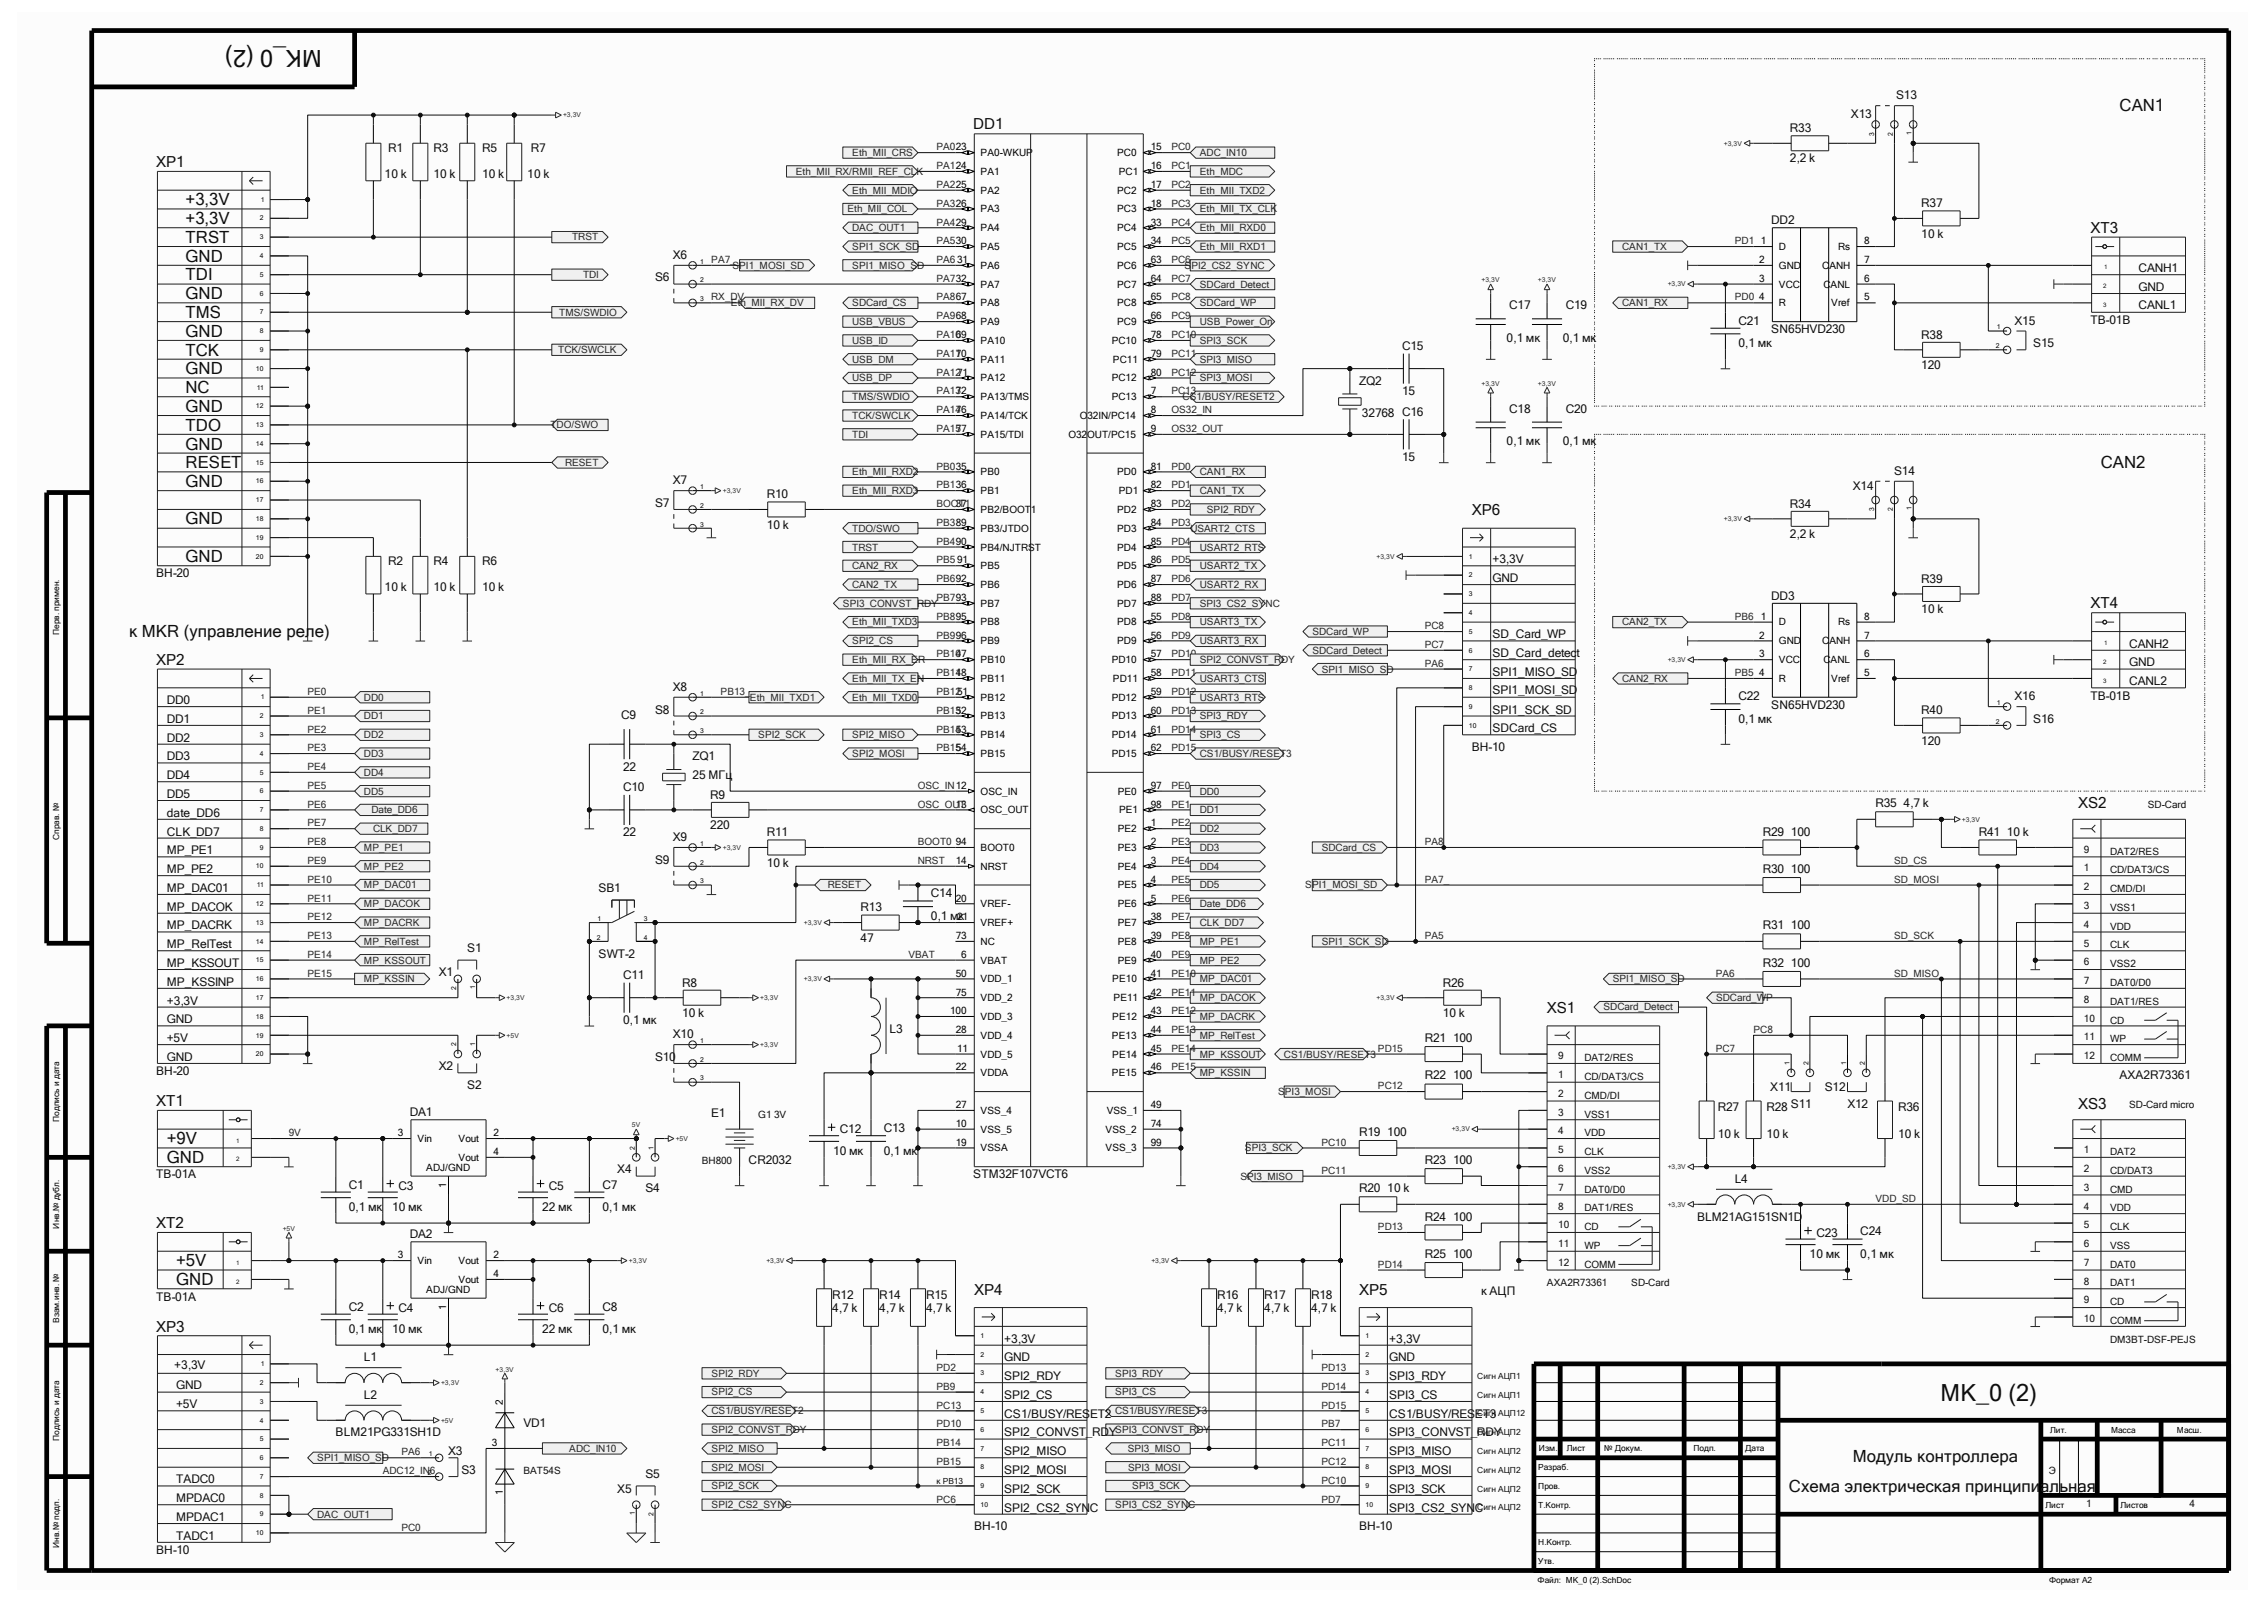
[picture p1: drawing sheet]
<svg xmlns="http://www.w3.org/2000/svg" width="297mm" height="210mm" viewBox="0 0 297 210" stroke-linecap="round" stroke-linejoin="round" font-family="sans-serif">
<defs><g id="words">
<g font-size="3.1" fill="#0e0e0e">
<text x="42.2" y="6.6" transform="rotate(-180 42.2 6.6)">MK_0 (2)</text>
<text x="254.6" y="183.8">MK_0 (2)</text>
</g>
<g font-size="2.2" fill="#0e0e0e">
<text x="278" y="14.6">CAN1</text>
<text x="24.3" y="26.9">+3,3V</text>
<text x="24.3" y="29.4">+3,3V</text>
<text x="24.3" y="31.8">TRST</text>
<text x="24.3" y="34.3">GND</text>
<text x="24.3" y="36.8">TDI</text>
<text x="24.3" y="41.7">TMS</text>
<text x="24.3" y="39.2">GND</text>
<text x="24.3" y="46.7">TCK</text>
<text x="24.3" y="44.2">GND</text>
<text x="24.3" y="49.1">GND</text>
<text x="24.3" y="51.6">NC</text>
<text x="24.3" y="56.5">TDO</text>
<text x="24.3" y="59">GND</text>
<text x="24.3" y="54">GND</text>
<text x="24.3" y="61.4">RESET</text>
<text x="24.3" y="63.9">GND</text>
<text x="275.6" y="61.4">CAN2</text>
<text x="24.3" y="68.8">GND</text>
<text x="24.3" y="73.7">GND</text>
<text x="16.9" y="83.6">к MKR (управление реле)</text>
<text x="21.9" y="150.1">+9V</text>
<text x="21.9" y="152.6">GND</text>
<text x="23.1" y="166.1">+5V</text>
<text x="23.1" y="168.6">GND</text>
<text x="243.1" y="191.7">Модуль контроллера</text>
<text x="234.7" y="195.7">Схема электрическая принципиальная</text>
</g>
<g font-size="2" fill="#0e0e0e">
<text x="127.7" y="17">DD1</text>
<text x="20.5" y="21.9">XP1</text>
<text x="274.2" y="30.6">XT3</text>
<text x="193.1" y="67.6">XP6</text>
<text x="274.2" y="79.8">XT4</text>
<text x="20.5" y="87.2">XP2</text>
<text x="272.6" y="106">XS2</text>
<text x="202.9" y="132.9">XS1</text>
<text x="20.5" y="145.1">XT1</text>
<text x="272.6" y="145.5">XS3</text>
<text x="20.5" y="161.1">XT2</text>
<text x="127.8" y="169.8">XP4</text>
<text x="178.3" y="169.8">XP5</text>
<text x="20.5" y="174.7">XP3</text>
</g>
<g font-size="1.6" fill="#0e0e0e">
<text x="234.8" y="17.3">R33</text>
<text x="242.8" y="15.5">X13</text>
<text x="248.8" y="13">S13</text>
<text x="50.5" y="23.4">10 k</text>
<text x="50.9" y="19.9">R1</text>
<text x="56.9" y="19.9">R3</text>
<text x="56.9" y="23.4">10 k</text>
<text x="63.2" y="19.9">R5</text>
<text x="63.2" y="23.4">10 k</text>
<text x="69.2" y="23.4">10 k</text>
<text x="69.6" y="19.9">R7</text>
<text x="234.8" y="21.3">2,2 k</text>
<text x="232.4" y="29.4">DD2</text>
<text x="252.1" y="27.2">R37</text>
<text x="88.3" y="34">X6</text>
<text x="252.1" y="31.2">10 k</text>
<text x="280.5" y="35.7">CANH1</text>
<text x="85.9" y="36.9">S6</text>
<text x="198" y="40.6">C17</text>
<text x="205.4" y="40.6">C19</text>
<text x="280.5" y="38.1">GND</text>
<text x="280.5" y="40.6">CANL1</text>
<text x="183.9" y="45.9">C15</text>
<text x="197.7" y="44.9">0,1 мк</text>
<text x="205" y="44.9">0,1 мк</text>
<text x="228" y="42.6">C21</text>
<text x="228" y="45.6">0,1 мк</text>
<text x="232.4" y="43.7">SN65HVD230</text>
<text x="252.1" y="44.4">R38</text>
<text x="264.3" y="42.6">X15</text>
<text x="266.7" y="45.6">S15</text>
<text x="274.2" y="42.5">TB-01B</text>
<text x="178.3" y="50.5">ZQ2</text>
<text x="183.9" y="51.9">15</text>
<text x="252.1" y="48.4">120</text>
<text x="178.6" y="54.7">32768 C16</text>
<text x="197.7" y="58.4">0,1 мк</text>
<text x="198" y="54.1">C18</text>
<text x="205" y="58.4">0,1 мк</text>
<text x="205.4" y="54.1">C20</text>
<text x="88.3" y="63.5">X7</text>
<text x="100.6" y="65.4">R10</text>
<text x="183.9" y="60.5">15</text>
<text x="243.1" y="64.3">X14</text>
<text x="248.5" y="62.3">S14</text>
<text x="85.9" y="66.5">S7</text>
<text x="100.6" y="69.3">10 k</text>
<text x="234.8" y="66.6">R34</text>
<text x="234.8" y="70.6">2,2 k</text>
<text x="20.5" y="75.7">BH-20</text>
<text x="50.5" y="77.6">10 k</text>
<text x="50.9" y="74.1">R2</text>
<text x="56.9" y="74.1">R4</text>
<text x="56.9" y="77.6">10 k</text>
<text x="63.2" y="74.1">R6</text>
<text x="63.2" y="77.6">10 k</text>
<text x="195.8" y="73.9">+3,3V</text>
<text x="195.8" y="76.3">GND</text>
<text x="252.1" y="76.5">R39</text>
<text x="195.8" y="83.7">SD_Card_WP</text>
<text x="232.4" y="78.7">DD3</text>
<text x="252.1" y="80.4">10 k</text>
<text x="195.8" y="88.6">SPI1_MISO_SD</text>
<text x="195.8" y="86.2">SD_Card_detect</text>
<text x="279.3" y="85">CANH2</text>
<text x="279.3" y="87.4">GND</text>
<text x="279.3" y="89.9">CANL2</text>
<text x="21.9" y="92.3">DD0</text>
<text x="21.9" y="94.8">DD1</text>
<text x="81.5" y="94.3">C9</text>
<text x="85.9" y="93.6">S8</text>
<text x="88.3" y="90.6">X8</text>
<text x="195.8" y="93.6">SPI1_SCK_SD</text>
<text x="195.8" y="91.1">SPI1_MOSI_SD</text>
<text x="228" y="91.9">C22</text>
<text x="228" y="94.8">0,1 мк</text>
<text x="232.4" y="93">SN65HVD230</text>
<text x="252.1" y="93.7">R40</text>
<text x="264.3" y="91.9">X16</text>
<text x="266.7" y="94.8">S16</text>
<text x="274.2" y="91.8">TB-01B</text>
<text x="21.9" y="97.3">DD2</text>
<text x="21.9" y="99.7">DD3</text>
<text x="81.7" y="101.1">22</text>
<text x="90.8" y="99.7">ZQ1</text>
<text x="193.1" y="98.5">BH-10</text>
<text x="195.8" y="96.1">SDCard_CS</text>
<text x="252.1" y="97.7">120</text>
<text x="21.9" y="107.1">date_DD6</text>
<text x="21.9" y="102.2">DD4</text>
<text x="21.9" y="104.6">DD5</text>
<text x="81.7" y="103.8">C10</text>
<text x="90.8" y="102.2">25 МГц</text>
<text x="93.2" y="104.8">R9</text>
<text x="246" y="105.9">R35 4,7 k</text>
<text x="21.9" y="112.1">MP_PE1</text>
<text x="21.9" y="109.6">CLK_DD7</text>
<text x="81.7" y="109.7">22</text>
<text x="85.9" y="113.3">S9</text>
<text x="88.3" y="110.3">X9</text>
<text x="93.2" y="108.8">220</text>
<text x="100.6" y="109.7">R11</text>
<text x="100.6" y="113.7">10 k</text>
<text x="231.3" y="109.6">R29 100</text>
<text x="259.6" y="109.6">R41 10 k</text>
<text x="21.9" y="114.5">MP_PE2</text>
<text x="21.9" y="117">MP_DAC01</text>
<text x="21.9" y="119.5">MP_DACOK</text>
<text x="78.5" y="117">SB1</text>
<text x="112.9" y="119.5">R13</text>
<text x="122.1" y="117.7">C14</text>
<text x="231.3" y="114.5">R30 100</text>
<text x="21.9" y="121.9">MP_DACRK</text>
<text x="21.9" y="124.4">MP_RelTest</text>
<text x="61.3" y="124.9">S1</text>
<text x="78.5" y="125.6">SWT-2</text>
<text x="112.9" y="123.5">47</text>
<text x="122.1" y="120.7">0,1 мк</text>
<text x="231.3" y="121.9">R31 100</text>
<text x="21.9" y="129.3">MP_KSSINP</text>
<text x="21.9" y="126.8">MP_KSSOUT</text>
<text x="21.9" y="131.8">+3,3V</text>
<text x="57.6" y="128.1">X1</text>
<text x="81.7" y="128.4">C11</text>
<text x="89.5" y="129.4">R8</text>
<text x="189.3" y="129.4">R26</text>
<text x="231.3" y="126.8">R32 100</text>
<text x="21.9" y="134.2">GND</text>
<text x="21.9" y="136.7">+5V</text>
<text x="81.7" y="134.4">0,1 мк</text>
<text x="88.3" y="136.2">X10</text>
<text x="89.5" y="133.4">10 k</text>
<text x="116.7" y="135.5">L3</text>
<text x="186.9" y="136.7">R21 100</text>
<text x="189.3" y="133.4">10 k</text>
<text x="20.5" y="141">BH-20</text>
<text x="21.9" y="139.1">GND</text>
<text x="57.6" y="140.4">X2</text>
<text x="61.3" y="142.8">S2</text>
<text x="85.9" y="139.1">S10</text>
<text x="186.9" y="141.6">R22 100</text>
<text x="232.2" y="143.1">X11</text>
<text x="239.4" y="143.1">S12</text>
<text x="278" y="141.6">AXA2R73361</text>
<text x="53.8" y="146.4">DA1</text>
<text x="93.3" y="146.6">E1</text>
<text x="110.2" y="148.7">C12</text>
<text x="116" y="148.5">C13</text>
<text x="178.3" y="149">R19 100</text>
<text x="225.3" y="145.8">R27</text>
<text x="225.3" y="149.3">10 k</text>
<text x="231.7" y="145.8">R28</text>
<text x="231.7" y="149.3">10 k</text>
<text x="234.9" y="145.3">S11</text>
<text x="242.4" y="145.3">X12</text>
<text x="249" y="145.8">R36</text>
<text x="249" y="149.3">10 k</text>
<text x="20.5" y="154.6">TB-01A</text>
<text x="45.8" y="155.9">C1</text>
<text x="79" y="155.9">C7</text>
<text x="81" y="153.9">X4</text>
<text x="98.2" y="152.7">CR2032</text>
<text x="109.3" y="151.5">10 мк</text>
<text x="116" y="151.5">0,1 мк</text>
<text x="127.7" y="154.6">STM32F107VCT6</text>
<text x="186.9" y="152.7">R23 100</text>
<text x="227.6" y="155.2">L4</text>
<text x="45.8" y="158.9">0,1 мк</text>
<text x="51.4" y="158.9">10 мк</text>
<text x="52.3" y="156">C3</text>
<text x="71.1" y="158.9">22 мк</text>
<text x="72" y="156">C5</text>
<text x="79" y="158.9">0,1 мк</text>
<text x="84.7" y="156.4">S4</text>
<text x="178.3" y="156.4">R20 10 k</text>
<text x="186.9" y="160.1">R24 100</text>
<text x="222.6" y="160.1">BLM21AG151SN1D</text>
<text x="53.8" y="162.4">DA2</text>
<text x="186.9" y="165">R25 100</text>
<text x="237.4" y="165">10 мк</text>
<text x="238.3" y="162.2">C23</text>
<text x="244.1" y="162.1">C24</text>
<text x="244.1" y="165">0,1 мк</text>
<text x="20.5" y="170.6">TB-01A</text>
<text x="45.8" y="171.9">C2</text>
<text x="52.3" y="172.1">C4</text>
<text x="72" y="172.1">C6</text>
<text x="79" y="171.9">C8</text>
<text x="109.2" y="170.3">R12</text>
<text x="109.2" y="172.1">4,7 k</text>
<text x="115.4" y="170.3">R14</text>
<text x="115.4" y="172.1">4,7 k</text>
<text x="121.5" y="170.3">R15</text>
<text x="121.5" y="172.1">4,7 k</text>
<text x="159.7" y="170.3">R16</text>
<text x="159.7" y="172.1">4,7 k</text>
<text x="165.9" y="170.3">R17</text>
<text x="165.9" y="172.1">4,7 k</text>
<text x="172" y="170.3">R18</text>
<text x="172" y="172.1">4,7 k</text>
<text x="194.3" y="169.9">к АЦП</text>
<text x="22.9" y="179.5">+3,3V</text>
<text x="45.8" y="174.9">0,1 мк</text>
<text x="47.8" y="178.6">L1</text>
<text x="51.4" y="174.9">10 мк</text>
<text x="71.1" y="174.9">22 мк</text>
<text x="79" y="174.9">0,1 мк</text>
<text x="131.7" y="176.1">+3,3V</text>
<text x="131.7" y="178.6">GND</text>
<text x="182.2" y="176.1">+3,3V</text>
<text x="182.2" y="178.6">GND</text>
<text x="23.1" y="184.7">+5V</text>
<text x="23.1" y="182.2">GND</text>
<text x="47.8" y="183.5">L2</text>
<text x="131.7" y="183.5">SPI2_CS</text>
<text x="131.7" y="181">SPI2_RDY</text>
<text x="131.7" y="186">CS1/BUSY/RESET2</text>
<text x="182.2" y="186">CS1/BUSY/RESET3</text>
<text x="182.2" y="183.5">SPI3_CS</text>
<text x="182.2" y="181">SPI3_RDY</text>
<text x="44" y="188.4">BLM21PG331SH1D</text>
<text x="58.8" y="190.9">X3</text>
<text x="68.7" y="187.2">VD1</text>
<text x="131.7" y="190.9">SPI2_MISO</text>
<text x="131.7" y="188.4">SPI2_CONVST_RDY</text>
<text x="182.2" y="190.9">SPI3_MISO</text>
<text x="182.2" y="188.4">SPI3_CONVST_RDY</text>
<text x="23.1" y="197.1">MPDAC0</text>
<text x="23.1" y="194.6">TADC0</text>
<text x="60.5" y="193.3">S3</text>
<text x="81" y="195.8">X5</text>
<text x="84.7" y="193.8">S5</text>
<text x="131.7" y="195.8">SPI2_SCK</text>
<text x="131.7" y="193.3">SPI2_MOSI</text>
<text x="182.2" y="195.8">SPI3_SCK</text>
<text x="182.2" y="193.3">SPI3_MOSI</text>
<text x="20.5" y="203.8">BH-10</text>
<text x="23.1" y="199.5">MPDAC1</text>
<text x="23.1" y="202">TADC1</text>
<text x="127.8" y="200.7">BH-10</text>
<text x="131.7" y="198.3">SPI2_CS2_SYNC</text>
<text x="178.3" y="200.7">BH-10</text>
<text x="182.2" y="198.3">SPI3_CS2_SYNC</text>
</g>
<g font-size="1.3" fill="#262626">
<text x="104.4" y="22.9">Eth_MII_RX/RMII_REF_CLK</text>
<text x="111.8" y="20.5">Eth_MII_CRS</text>
<text x="122.9" y="19.7">PA023</text>
<text x="122.9" y="22.2">PA124</text>
<text x="153.7" y="19.7">PC0</text>
<text x="153.7" y="22.2">PC1</text>
<text x="157.4" y="22.9">Eth_MDC</text>
<text x="157.4" y="20.5">ADC_IN10</text>
<text x="111.2" y="27.9">Eth_MII_COL</text>
<text x="111.8" y="25.4">Eth_MII_MDIO</text>
<text x="122.9" y="24.6">PA225</text>
<text x="122.9" y="27.1">PA326</text>
<text x="122.9" y="29.6">PA429</text>
<text x="153.7" y="24.6">PC2</text>
<text x="153.7" y="27.1">PC3</text>
<text x="153.7" y="29.6">PC4</text>
<text x="157.4" y="25.4">Eth_MII_TXD2</text>
<text x="157.4" y="27.9">Eth_MII_TX_CLK</text>
<text x="75.1" y="31.5">TRST</text>
<text x="93.3" y="34.5">PA7_</text>
<text x="96.1" y="35.3">SPI1_MOSI_SD</text>
<text x="111.8" y="32.8">SPI1_SCK_SD</text>
<text x="111.8" y="35.3">SPI1_MISO_SD</text>
<text x="111.8" y="30.3">DAC_OUT1</text>
<text x="122.9" y="32">PA530</text>
<text x="122.9" y="34.5">PA631</text>
<text x="153.7" y="34.5">PC6</text>
<text x="153.7" y="32">PC5</text>
<text x="155.4" y="35.3">SPI2_CS2_SYNC</text>
<text x="157.4" y="30.3">Eth_MII_RXD0</text>
<text x="157.4" y="32.8">Eth_MII_RXD1</text>
<text x="212.8" y="32.8">CAN1_TX</text>
<text x="227.6" y="32">PD1</text>
<text x="73.4" y="41.4">TMS/SWDIO</text>
<text x="76.5" y="36.5">TDI</text>
<text x="93.3" y="39.4">RX_DV</text>
<text x="95.9" y="40.2">Eth_MII_RX_DV</text>
<text x="111.8" y="40.2">SDCard_CS</text>
<text x="122.9" y="37">PA732</text>
<text x="122.9" y="39.4">PA867</text>
<text x="122.9" y="41.9">PA968</text>
<text x="153.7" y="37">PC7</text>
<text x="153.7" y="39.4">PC8</text>
<text x="153.7" y="41.9">PC9</text>
<text x="157.4" y="37.7">SDCard_Detect</text>
<text x="157.4" y="40.2">SDCard_WP</text>
<text x="212.8" y="40.2">CAN1_RX</text>
<text x="227.6" y="39.4">PD0</text>
<text x="73.2" y="46.4">TCK/SWCLK</text>
<text x="111.8" y="42.6">USB_VBUS</text>
<text x="111.8" y="45.1">USB_ID</text>
<text x="111.8" y="47.6">USB_DM</text>
<text x="122.9" y="44.4">PA10</text>
<text x="122.9" y="46.8">PA11</text>
<text x="153.7" y="44.4">PC10</text>
<text x="153.7" y="46.8">PC11</text>
<text x="157.4" y="42.6">USB_Power_On</text>
<text x="157.4" y="45.1">SPI3_SCK</text>
<text x="157.4" y="47.6">SPI3_MISO</text>
<text x="111.8" y="52.5">TMS/SWDIO</text>
<text x="111.8" y="50">USB_DP</text>
<text x="122.9" y="49.3">PA1271</text>
<text x="122.9" y="51.7">PA13</text>
<text x="153.7" y="49.3">PC12</text>
<text x="153.7" y="51.7">PC13</text>
<text x="155.2" y="52.5">CS1/BUSY/RESET2</text>
<text x="157.4" y="50">SPI3_MOSI</text>
<text x="72.2" y="56.2">TDO/SWO</text>
<text x="111.8" y="54.9">TCK/SWCLK</text>
<text x="111.8" y="57.4">TDI</text>
<text x="122.9" y="54.2">PA14</text>
<text x="122.9" y="56.7">PA15</text>
<text x="153.7" y="54.2">OS32_IN</text>
<text x="153.7" y="56.7">OS32_OUT</text>
<text x="74.1" y="61.1">RESET</text>
<text x="111.8" y="62.4">Eth_MII_RXD2</text>
<text x="111.8" y="64.8">Eth_MII_RXD3</text>
<text x="122.9" y="61.6">PB035</text>
<text x="122.9" y="64.1">PB136</text>
<text x="153.7" y="61.6">PD0</text>
<text x="153.7" y="64.1">PD1</text>
<text x="157.4" y="62.4">CAN1_RX</text>
<text x="157.4" y="64.8">CAN1_TX</text>
<text x="111.8" y="69.7">TDO/SWO</text>
<text x="122.9" y="66.5">BOOT1</text>
<text x="122.9" y="69">PB389</text>
<text x="122.9" y="71.5">PB490</text>
<text x="153.7" y="69">PD3</text>
<text x="153.7" y="71.5">PD4</text>
<text x="153.7" y="66.5">PD2</text>
<text x="156.2" y="69.7">USART2_CTS</text>
<text x="158.3" y="67.3">SPI2_RDY</text>
<text x="111.8" y="72.2">TRST</text>
<text x="111.8" y="74.7">CAN2_RX</text>
<text x="111.8" y="77.1">CAN2_TX</text>
<text x="122.9" y="73.9">PB591</text>
<text x="122.9" y="76.4">PB692</text>
<text x="153.7" y="73.9">PD5</text>
<text x="153.7" y="76.4">PD6</text>
<text x="157.4" y="77.1">USART2_RX</text>
<text x="157.4" y="74.7">USART2_TX</text>
<text x="157.4" y="72.2">USART2_RTS</text>
<text x="110.6" y="79.6">SPI3_CONVST_RDY</text>
<text x="111.8" y="82">Eth_MII_TXD3</text>
<text x="122.9" y="78.8">PB793</text>
<text x="122.9" y="81.3">PB895</text>
<text x="122.9" y="83.8">PB996</text>
<text x="153.7" y="78.8">PD7</text>
<text x="153.7" y="81.3">PD8</text>
<text x="153.7" y="83.8">PD9</text>
<text x="157.4" y="82">USART3_TX</text>
<text x="157.4" y="79.6">SPI3_CS2_SYNC</text>
<text x="172.2" y="83.3">SDCard_WP</text>
<text x="186.9" y="82.5">PC8</text>
<text x="212.8" y="82">CAN2_TX</text>
<text x="227.6" y="81.3">PB6</text>
<text x="111.8" y="87">Eth_MII_RX_ER</text>
<text x="111.8" y="89.5">Eth_MII_TX_EN</text>
<text x="111.8" y="84.5">SPI2_CS</text>
<text x="122.9" y="86.2">PB10</text>
<text x="122.9" y="88.7">PB11</text>
<text x="153.7" y="86.2">PD10</text>
<text x="153.7" y="88.7">PD11</text>
<text x="157.4" y="84.5">USART3_RX</text>
<text x="157.4" y="89.5">USART3_CTS</text>
<text x="157.4" y="87">SPI2_CONVST_RDY</text>
<text x="172.2" y="85.8">SDCard_Detect</text>
<text x="173.4" y="88.2">SPI1_MISO_SD</text>
<text x="186.9" y="87.5">PA6</text>
<text x="186.9" y="85">PC7</text>
<text x="212.8" y="89.5">CAN2_RX</text>
<text x="227.6" y="88.7">PB5</text>
<text x="40.3" y="91.1">PE0</text>
<text x="40.3" y="93.6">PE1</text>
<text x="47.8" y="91.9">DD0</text>
<text x="47.8" y="94.4">DD1</text>
<text x="94.5" y="91.1">PB13_</text>
<text x="98.4" y="91.9">Eth_MII_TXD1</text>
<text x="111.8" y="91.9">Eth_MII_TXD0</text>
<text x="122.9" y="91.1">PB1251</text>
<text x="122.9" y="93.6">PB13</text>
<text x="153.7" y="91.1">PD12</text>
<text x="153.7" y="93.6">PD13</text>
<text x="157.4" y="91.9">USART3_RTS</text>
<text x="157.4" y="94.4">SPI3_RDY</text>
<text x="40.3" y="96.1">PE2</text>
<text x="40.3" y="98.6">PE3</text>
<text x="40.3" y="101">PE4</text>
<text x="47.8" y="96.9">DD2</text>
<text x="47.8" y="99.3">DD3</text>
<text x="47.8" y="101.8">DD4</text>
<text x="99.5" y="96.9">SPI2_SCK</text>
<text x="111.8" y="99.3">SPI2_MOSI</text>
<text x="111.8" y="96.9">SPI2_MISO</text>
<text x="122.9" y="96.1">PB14</text>
<text x="122.9" y="98.6">PB15</text>
<text x="153.7" y="96.1">PD14</text>
<text x="153.7" y="98.6">PD15</text>
<text x="157.4" y="99.3">CS1/BUSY/RESET3</text>
<text x="157.4" y="96.9">SPI3_CS</text>
<text x="40.3" y="106">PE6</text>
<text x="40.3" y="103.5">PE5</text>
<text x="47.8" y="104.2">DD5</text>
<text x="48.7" y="106.7">Date_DD6</text>
<text x="120.4" y="103.5">OSC_IN12</text>
<text x="120.4" y="106">OSC_OUT</text>
<text x="153.7" y="103.5">PE0</text>
<text x="153.7" y="106">PE1</text>
<text x="157.4" y="104.2">DD0</text>
<text x="157.4" y="106.7">DD1</text>
<text x="40.3" y="108.4">PE7</text>
<text x="40.3" y="113.3">PE9</text>
<text x="40.3" y="110.9">PE8</text>
<text x="47.8" y="111.6">MP_PE1</text>
<text x="48.9" y="109.2">CLK_DD7</text>
<text x="120.4" y="110.9">BOOT0</text>
<text x="120.4" y="113.3">NRST</text>
<text x="153.7" y="108.4">PE2</text>
<text x="153.7" y="110.9">PE3</text>
<text x="153.7" y="113.3">PE4</text>
<text x="157.4" y="109.2">DD2</text>
<text x="157.4" y="111.6">DD3</text>
<text x="173.4" y="111.6">SDCard_CS</text>
<text x="186.9" y="110.9">PA8</text>
<text x="248.5" y="113.3">SD_CS</text>
<text x="40.3" y="115.8">PE10</text>
<text x="40.3" y="118.3">PE11</text>
<text x="47.8" y="114.1">MP_PE2</text>
<text x="47.8" y="116.5">MP_DAC01</text>
<text x="47.8" y="119">MP_DACOK</text>
<text x="108.6" y="116.5">RESET</text>
<text x="153.7" y="115.8">PE5</text>
<text x="153.7" y="118.3">PE6</text>
<text x="157.4" y="119">Date_DD6</text>
<text x="157.4" y="114.1">DD4</text>
<text x="157.4" y="116.5">DD5</text>
<text x="171.2" y="116.5">SPI1_MOSI_SD</text>
<text x="186.9" y="115.8">PA7_</text>
<text x="248.5" y="115.8">SD_MOSI</text>
<text x="40.3" y="120.7">PE12</text>
<text x="40.3" y="123.2">PE13</text>
<text x="40.3" y="125.6">PE14</text>
<text x="47.8" y="121.5">MP_DACRK</text>
<text x="47.8" y="124">MP_RelTest</text>
<text x="119.2" y="125.6">VBAT</text>
<text x="153.7" y="120.7">PE7</text>
<text x="153.7" y="123.2">PE8</text>
<text x="153.7" y="125.6">PE9</text>
<text x="157.4" y="121.5">CLK_DD7</text>
<text x="157.4" y="124">MP_PE1</text>
<text x="173.4" y="124">SPI1_SCK_SD</text>
<text x="186.9" y="123.2">PA5</text>
<text x="248.5" y="123.2">SD_SCK</text>
<text x="40.3" y="128.1">PE15</text>
<text x="47.8" y="126.4">MP_KSSOUT</text>
<text x="47.8" y="128.9">MP_KSSIN</text>
<text x="153.7" y="128.1">PE10</text>
<text x="153.7" y="130.6">PE11</text>
<text x="157.4" y="126.4">MP_PE2</text>
<text x="157.4" y="128.9">MP_DAC01</text>
<text x="157.4" y="131.3">MP_DACOK</text>
<text x="211.6" y="128.9">SPI1_MISO_SD</text>
<text x="225.1" y="128.1">PA6</text>
<text x="225.1" y="131.3">SDCard_WP</text>
<text x="248.5" y="128.1">SD_MISO</text>
<text x="153.7" y="133.1">PE12</text>
<text x="153.7" y="135.5">PE13</text>
<text x="153.7" y="138">PE14</text>
<text x="157.4" y="133.8">MP_DACRK</text>
<text x="157.4" y="136.3">MP_RelTest</text>
<text x="180.8" y="138">PD15</text>
<text x="210.4" y="132.5">SDCard_Detect</text>
<text x="225.1" y="138">PC7</text>
<text x="230" y="135.5">PC8</text>
<text x="153.7" y="140.4">PE15</text>
<text x="157.4" y="138.7">MP_KSSOUT</text>
<text x="157.4" y="141.2">MP_KSSIN</text>
<text x="167.7" y="143.6">SPI3_MOSI</text>
<text x="168.4" y="138.7">CS1/BUSY/RESET3</text>
<text x="180.8" y="142.9">PC12</text>
<text x="37.9" y="149.1">9V</text>
<text x="162.7" y="154.7">SPI3_MISO</text>
<text x="163.3" y="151">SPI3_SCK</text>
<text x="173.4" y="150.3">PC10</text>
<text x="173.4" y="154">PC11</text>
<text x="180.8" y="161.4">PD13</text>
<text x="246" y="157.7">VDD_SD</text>
<text x="180.8" y="166.3">PD14</text>
<text x="122.9" y="179.8">PD2</text>
<text x="173.4" y="179.8">PD13</text>
<text x="93.3" y="183">SPI2_CS</text>
<text x="93.3" y="180.6">SPI2_RDY</text>
<text x="93.3" y="185.5">CS1/BUSY/RESET2</text>
<text x="122.9" y="182.3">PB9</text>
<text x="122.9" y="184.8">PC13</text>
<text x="146.3" y="185.5">CS1/BUSY/RESET3</text>
<text x="146.3" y="183">SPI3_CS</text>
<text x="146.3" y="180.6">SPI3_RDY</text>
<text x="173.4" y="182.3">PD14</text>
<text x="173.4" y="184.8">PD15</text>
<text x="41.6" y="191.7">SPI1_MISO_SD</text>
<text x="52.7" y="190.9">PA6</text>
<text x="74.7" y="190.5">ADC_IN10</text>
<text x="93.3" y="190.5">SPI2_MISO</text>
<text x="93.3" y="188">SPI2_CONVST_RDY</text>
<text x="122.9" y="189.7">PB14</text>
<text x="122.9" y="187.2">PD10</text>
<text x="146.3" y="188">SPI3_CONVST_RDY</text>
<text x="148" y="190.5">SPI3_MISO</text>
<text x="173.4" y="189.7">PC11</text>
<text x="173.4" y="187.2">PB7</text>
<text x="50.2" y="193.4">ADC12_IN6</text>
<text x="93.3" y="192.9">SPI2_MOSI</text>
<text x="93.3" y="195.4">SPI2_SCK</text>
<text x="93.3" y="197.8">SPI2_CS2_SYNC</text>
<text x="122.9" y="192.2">PB15</text>
<text x="122.9" y="197.1">PC6</text>
<text x="146.3" y="197.8">SPI3_CS2_SYNC</text>
<text x="148" y="192.9">SPI3_MOSI</text>
<text x="148.5" y="195.4">SPI3_SCK</text>
<text x="173.4" y="194.6">PC10</text>
<text x="173.4" y="192.2">PC12</text>
<text x="173.4" y="197.1">PD7</text>
<text x="41.6" y="199.1">DAC_OUT1</text>
<text x="52.7" y="200.8">PC0</text>
</g>
<g font-size="1.3">
<text x="128.7" y="20.5">PA0-WKUP</text>
<text x="128.7" y="22.9">PA1</text>
<text x="146.6" y="20.5">PC0</text>
<text x="146.8" y="22.9">PC1</text>
<text x="151" y="19.7">15</text>
<text x="151" y="22.2">16</text>
<text x="128.7" y="25.4">PA2</text>
<text x="128.7" y="27.9">PA3</text>
<text x="146.6" y="25.4">PC2</text>
<text x="146.6" y="27.9">PC3</text>
<text x="151" y="24.6">17</text>
<text x="151" y="27.1">18</text>
<text x="151" y="29.6">33</text>
<text x="128.7" y="30.3">PA4</text>
<text x="128.7" y="32.8">PA5</text>
<text x="128.7" y="35.3">PA6</text>
<text x="146.6" y="30.3">PC4</text>
<text x="146.6" y="32.8">PC5</text>
<text x="146.6" y="35.3">PC6</text>
<text x="151" y="32">34</text>
<text x="151" y="34.5">63</text>
<text x="230.8" y="34.5">2</text>
<text x="231" y="32">1</text>
<text x="233.4" y="32.8">D</text>
<text x="233.4" y="35.3">GND</text>
<text x="239.1" y="35.3">CANH</text>
<text x="241.1" y="32.8">Rs</text>
<text x="244.6" y="34.5">7</text>
<text x="244.6" y="32">8</text>
<text x="128.7" y="37.7">PA7</text>
<text x="128.7" y="40.2">PA8</text>
<text x="146.6" y="37.7">PC7</text>
<text x="146.6" y="40.2">PC8</text>
<text x="151" y="37">64</text>
<text x="151" y="39.4">65</text>
<text x="151" y="41.9">66</text>
<text x="230.8" y="37">3</text>
<text x="230.8" y="39.4">4</text>
<text x="233.4" y="37.7">VCC</text>
<text x="233.4" y="40.2">R</text>
<text x="239.2" y="37.7">CANL</text>
<text x="240.2" y="40.2">Vref</text>
<text x="244.6" y="39.4">5</text>
<text x="244.6" y="37">6</text>
<text x="125.4" y="44.4">69</text>
<text x="125.4" y="46.8">70</text>
<text x="128.7" y="42.6">PA9</text>
<text x="128.7" y="45.1">PA10</text>
<text x="128.7" y="47.6">PA11</text>
<text x="145.8" y="45.1">PC10</text>
<text x="146" y="47.6">PC11</text>
<text x="146.6" y="42.6">PC9</text>
<text x="151" y="44.4">78</text>
<text x="151" y="46.8">79</text>
<text x="125.4" y="51.7">72</text>
<text x="128.7" y="50">PA12</text>
<text x="128.7" y="52.5">PA13/TMS</text>
<text x="145.8" y="50">PC12</text>
<text x="145.8" y="52.5">PC13</text>
<text x="151" y="49.3">80</text>
<text x="151" y="51.7">7</text>
<text x="125.4" y="54.2">76</text>
<text x="125.4" y="56.7">77</text>
<text x="128.7" y="54.9">PA14/TCK</text>
<text x="128.7" y="57.4">PA15/TDI</text>
<text x="140.2" y="57.4">O32OUT/PC15</text>
<text x="141.6" y="54.9">O32IN/PC14</text>
<text x="151" y="54.2">8</text>
<text x="151" y="56.7">9</text>
<text x="128.7" y="62.4">PB0</text>
<text x="128.7" y="64.8">PB1</text>
<text x="146.6" y="62.4">PD0</text>
<text x="146.8" y="64.8">PD1</text>
<text x="151" y="61.6">81</text>
<text x="151" y="64.1">82</text>
<text x="125.4" y="66.5">37</text>
<text x="128.7" y="67.3">PB2/BOOT1</text>
<text x="128.7" y="69.7">PB3/JTDO</text>
<text x="146.6" y="67.3">PD2</text>
<text x="146.6" y="69.7">PD3</text>
<text x="151" y="66.5">83</text>
<text x="151" y="69">84</text>
<text x="151" y="71.5">85</text>
<text x="128.7" y="72.2">PB4/NJTRST</text>
<text x="128.7" y="74.7">PB5</text>
<text x="128.7" y="77.1">PB6</text>
<text x="146.6" y="72.2">PD4</text>
<text x="146.6" y="74.7">PD5</text>
<text x="146.6" y="77.1">PD6</text>
<text x="151" y="73.9">86</text>
<text x="151" y="76.4">87</text>
<text x="128.7" y="79.6">PB7</text>
<text x="128.7" y="82">PB8</text>
<text x="146.6" y="79.6">PD7</text>
<text x="146.6" y="82">PD8</text>
<text x="151" y="78.8">88</text>
<text x="151" y="81.3">55</text>
<text x="151" y="83.8">56</text>
<text x="230.8" y="83.8">2</text>
<text x="231" y="81.3">1</text>
<text x="233.4" y="82">D</text>
<text x="241.1" y="82">Rs</text>
<text x="244.6" y="83.8">7</text>
<text x="244.6" y="81.3">8</text>
<text x="125.4" y="86.2">47</text>
<text x="125.4" y="88.7">48</text>
<text x="128.7" y="84.5">PB9</text>
<text x="128.7" y="87">PB10</text>
<text x="128.7" y="89.5">PB11</text>
<text x="145.8" y="87">PD10</text>
<text x="146" y="89.5">PD11</text>
<text x="146.6" y="84.5">PD9</text>
<text x="151" y="86.2">57</text>
<text x="151" y="88.7">58</text>
<text x="230.8" y="86.2">3</text>
<text x="230.8" y="88.7">4</text>
<text x="233.4" y="84.5">GND</text>
<text x="233.4" y="87">VCC</text>
<text x="233.4" y="89.5">R</text>
<text x="239.1" y="84.5">CANH</text>
<text x="239.2" y="87">CANL</text>
<text x="240.2" y="89.5">Vref</text>
<text x="244.6" y="88.7">5</text>
<text x="244.6" y="86.2">6</text>
<text x="125.4" y="93.6">52</text>
<text x="128.7" y="91.9">PB12</text>
<text x="128.7" y="94.4">PB13</text>
<text x="145.8" y="91.9">PD12</text>
<text x="145.8" y="94.4">PD13</text>
<text x="151" y="91.1">59</text>
<text x="151" y="93.6">60</text>
<text x="125.4" y="96.1">53</text>
<text x="125.4" y="98.6">54</text>
<text x="128.7" y="96.9">PB14</text>
<text x="128.7" y="99.3">PB15</text>
<text x="145.8" y="96.9">PD14</text>
<text x="145.8" y="99.3">PD15</text>
<text x="151" y="96.1">61</text>
<text x="151" y="98.6">62</text>
<text x="125.4" y="106">13</text>
<text x="128.7" y="104.2">OSC_IN</text>
<text x="128.7" y="106.7">OSC_OUT</text>
<text x="146.6" y="104.2">PE0</text>
<text x="146.8" y="106.7">PE1</text>
<text x="151" y="103.5">97</text>
<text x="151" y="106">98</text>
<text x="125.4" y="110.9">94</text>
<text x="125.4" y="113.3">14</text>
<text x="128.7" y="111.6">BOOT0</text>
<text x="146.6" y="109.2">PE2</text>
<text x="146.6" y="111.6">PE3</text>
<text x="151" y="108.4">1</text>
<text x="151" y="110.9">2</text>
<text x="151" y="113.3">3</text>
<text x="125.4" y="118.3">20</text>
<text x="128.7" y="114.1">NRST</text>
<text x="128.7" y="119">VREF-</text>
<text x="146.6" y="114.1">PE4</text>
<text x="146.6" y="116.5">PE5</text>
<text x="146.6" y="119">PE6</text>
<text x="151" y="115.8">4</text>
<text x="151" y="118.3">5</text>
<text x="125.4" y="123.2">73</text>
<text x="125.6" y="120.7">21</text>
<text x="126.1" y="125.6">6</text>
<text x="128.7" y="121.5">VREF+</text>
<text x="128.7" y="124">NC</text>
<text x="146.6" y="121.5">PE7</text>
<text x="146.6" y="124">PE8</text>
<text x="151" y="120.7">38</text>
<text x="151" y="123.2">39</text>
<text x="151" y="125.6">40</text>
<text x="125.4" y="128.1">50</text>
<text x="125.4" y="130.6">75</text>
<text x="128.7" y="126.4">VBAT</text>
<text x="128.7" y="128.9">VDD_1</text>
<text x="128.7" y="131.3">VDD_2</text>
<text x="145.9" y="128.9">PE10</text>
<text x="146.1" y="131.3">PE11</text>
<text x="146.6" y="126.4">PE9</text>
<text x="151" y="128.1">41</text>
<text x="151" y="130.6">42</text>
<text x="124.6" y="133.1">100</text>
<text x="125.4" y="135.5">28</text>
<text x="125.6" y="138">11</text>
<text x="128.7" y="133.8">VDD_3</text>
<text x="128.7" y="136.3">VDD_4</text>
<text x="145.9" y="136.3">PE13</text>
<text x="145.9" y="133.8">PE12</text>
<text x="151" y="133.1">43</text>
<text x="151" y="135.5">44</text>
<text x="151" y="138">45</text>
<text x="125.4" y="140.4">22</text>
<text x="128.7" y="138.7">VDD_5</text>
<text x="128.7" y="141.2">VDDA</text>
<text x="145.9" y="141.2">PE15</text>
<text x="145.9" y="138.7">PE14</text>
<text x="151" y="140.4">46</text>
<text x="52.2" y="149.1">3</text>
<text x="54.8" y="149.8">Vin</text>
<text x="60.2" y="149.8">Vout</text>
<text x="64.7" y="149.1">2</text>
<text x="125.4" y="145.4">27</text>
<text x="125.4" y="147.8">10</text>
<text x="128.7" y="146.1">VSS_4</text>
<text x="128.7" y="148.6">VSS_5</text>
<text x="145" y="148.6">VSS_2</text>
<text x="145.2" y="146.1">VSS_1</text>
<text x="151" y="145.4">49</text>
<text x="151" y="147.8">74</text>
<text x="55.9" y="153.6">ADJ/GND</text>
<text x="58.5" y="155.8" transform="rotate(-90 58.5 155.8)">1</text>
<text x="60.2" y="152.3">Vout</text>
<text x="64.7" y="151.5">4</text>
<text x="125.4" y="150.3">19</text>
<text x="128.7" y="151">VSSA</text>
<text x="145" y="151">VSS_3</text>
<text x="151" y="150.3">99</text>
<text x="52.2" y="165.1">3</text>
<text x="54.8" y="165.8">Vin</text>
<text x="60.2" y="165.8">Vout</text>
<text x="64.7" y="167.5">4</text>
<text x="64.7" y="165.1">2</text>
<text x="55.9" y="169.6">ADJ/GND</text>
<text x="58.5" y="171.8" transform="rotate(-90 58.5 171.8)">1</text>
<text x="60.2" y="168.3">Vout</text>
<text x="66" y="184.3" transform="rotate(-90 66 184.3)">2</text>
<text x="64.5" y="189.7">3</text>
<text x="66" y="196.2" transform="rotate(-90 66 196.2)">1</text>
</g>
<g font-size="1.3" fill="#0e0e0e">
<text x="281.8" y="106">SD-Card</text>
<text x="273.4" y="111.8">9</text>
<text x="276.8" y="112.1">DAT2/RES</text>
<text x="273.4" y="114.3">1</text>
<text x="273.4" y="116.8">2</text>
<text x="273.4" y="119.3">3</text>
<text x="276.8" y="114.6">CD/DAT3/CS</text>
<text x="276.8" y="117">CMD/DI</text>
<text x="276.8" y="119.5">VSS1</text>
<text x="273.4" y="121.7">4</text>
<text x="273.4" y="124.2">5</text>
<text x="276.8" y="122">VDD</text>
<text x="276.8" y="124.4">CLK</text>
<text x="273.4" y="126.6">6</text>
<text x="273.4" y="129.1">7</text>
<text x="273.4" y="131.6">8</text>
<text x="276.8" y="126.9">VSS2</text>
<text x="276.8" y="129.3">DAT0/D0</text>
<text x="276.8" y="131.8">DAT1/RES</text>
<text x="273.4" y="134">10</text>
<text x="273.4" y="136.5">11</text>
<text x="276.8" y="134.3">CD</text>
<text x="276.8" y="136.7">WP</text>
<text x="204.4" y="141.4">1</text>
<text x="204.4" y="143.9">2</text>
<text x="204.4" y="138.9">9</text>
<text x="207.9" y="139.2">DAT2/RES</text>
<text x="207.9" y="141.6">CD/DAT3/CS</text>
<text x="273.4" y="138.9">12</text>
<text x="276.8" y="139.2">COMM</text>
<text x="99.5" y="146.6">G1 3V</text>
<text x="204.4" y="146.3">3</text>
<text x="204.4" y="148.8">4</text>
<text x="207.9" y="144.1">CMD/DI</text>
<text x="207.9" y="146.6">VSS1</text>
<text x="207.9" y="149.1">VDD</text>
<text x="279.3" y="145.4">SD-Card micro</text>
<text x="92.1" y="152.7">BH800</text>
<text x="204.4" y="151.3">5</text>
<text x="204.4" y="153.8">6</text>
<text x="207.9" y="151.5">CLK</text>
<text x="207.9" y="154">VSS2</text>
<text x="273.4" y="151.3">1</text>
<text x="273.4" y="153.8">2</text>
<text x="276.8" y="151.5">DAT2</text>
<text x="276.8" y="154">CD/DAT3</text>
<text x="204.4" y="156.2">7</text>
<text x="204.4" y="158.7">8</text>
<text x="204.4" y="161.1">10</text>
<text x="207.9" y="156.5">DAT0/D0</text>
<text x="207.9" y="158.9">DAT1/RES</text>
<text x="207.9" y="161.4">CD</text>
<text x="273.4" y="156.2">3</text>
<text x="273.4" y="158.7">4</text>
<text x="273.4" y="161.1">5</text>
<text x="276.8" y="156.5">CMD</text>
<text x="276.8" y="158.9">VDD</text>
<text x="276.8" y="161.4">CLK</text>
<text x="204.4" y="163.6">11</text>
<text x="204.4" y="166">12</text>
<text x="207.9" y="166.3">COMM</text>
<text x="207.9" y="163.8">WP</text>
<text x="273.4" y="163.6">6</text>
<text x="273.4" y="166">7</text>
<text x="276.8" y="163.8">VSS</text>
<text x="276.8" y="166.3">DAT0</text>
<text x="202.9" y="168.7">AXA2R73361</text>
<text x="214" y="168.7">SD-Card</text>
<text x="273.4" y="168.5">8</text>
<text x="273.4" y="171">9</text>
<text x="273.4" y="173.4">10</text>
<text x="276.8" y="168.7">DAT1</text>
<text x="276.8" y="171.2">CD</text>
<text x="276.8" y="173.7">COMM</text>
<text x="276.8" y="176.1">DM3BT-DSF-PEJS</text>
<text x="68.7" y="193.4">BAT54S</text>
<text x="268.8" y="193.4">Э</text>
<text x="273.7" y="197.7">1</text>
<text x="287.2" y="197.7">4</text>
</g>
<g font-size="1.1">
<text x="7.7" y="83.3" transform="rotate(-90 7.7 83.3)">Перв. примен.</text>
<text x="7.7" y="110.2" transform="rotate(-90 7.7 110.2)">Справ. №</text>
<text x="7.7" y="147.2" transform="rotate(-90 7.7 147.2)">Подпись и дата</text>
<text x="7.7" y="161.2" transform="rotate(-90 7.7 161.2)">Инв.№ дубл.</text>
<text x="7.7" y="173.5" transform="rotate(-90 7.7 173.5)">Взам.инв. №</text>
<text x="7.7" y="189" transform="rotate(-90 7.7 189)">Подпись и дата</text>
<text x="201.9" y="190.4">Изм.</text>
<text x="205.5" y="190.4">Лист</text>
<text x="210.4" y="190.4">№ Докум.</text>
<text x="222.2" y="190.4">Подп.</text>
<text x="228.9" y="190.4">Дата</text>
<text x="268.9" y="187.9">Лит.</text>
<text x="276.9" y="187.9">Масса</text>
<text x="285.6" y="187.9">Масш.</text>
<text x="201.8" y="195.3">Пров.</text>
<text x="201.8" y="197.8">Т.Контр.</text>
<text x="201.8" y="192.8">Разраб.</text>
<text x="268.4" y="197.8">Лист</text>
<text x="278.2" y="197.8">Листов</text>
<text x="7.7" y="203" transform="rotate(-90 7.7 203)">Инв.№ подп.</text>
<text x="201.8" y="202.7">Н.Контр.</text>
<text x="201.7" y="207.6">Файл: MK_0 (2).SchDoc</text>
<text x="201.8" y="205.1">Утв.</text>
<text x="268.8" y="207.6">Формат А2</text>
</g>
<g font-size="1.1" fill="#0e0e0e">
<text x="193.8" y="180.9">Сигн АЦП1</text>
<text x="193.8" y="183.3">Сигн АЦП1</text>
<text x="193.8" y="185.8">Сигн АЦП12</text>
<text x="193.8" y="188.3">Сигн АЦП2</text>
<text x="193.8" y="190.7">Сигн АЦП2</text>
<text x="122.9" y="194.7">к PB13</text>
<text x="193.8" y="193.2">Сигн АЦП2</text>
<text x="193.8" y="195.7">Сигн АЦП2</text>
<text x="193.8" y="198.1">Сигн АЦП2</text>
</g>
<g font-size=".9" fill="#262626">
<text x="73.9" y="15.4">+3,3V</text>
<text x="226.1" y="19.1">+3,3V</text>
<text x="194.4" y="37">+3,3V</text>
<text x="201.8" y="37">+3,3V</text>
<text x="218.8" y="37.5">+3,3V</text>
<text x="194.4" y="50.6">+3,3V</text>
<text x="201.8" y="50.6">+3,3V</text>
<text x="94.8" y="64.6">+3,3V</text>
<text x="226.1" y="68.4">+3,3V</text>
<text x="180.6" y="73.3">+3,3V</text>
<text x="218.8" y="86.8">+3,3V</text>
<text x="257.4" y="107.8">+3,3V</text>
<text x="94.8" y="111.5">+3,3V</text>
<text x="105.5" y="121.3">+3,3V</text>
<text x="66.5" y="131.1">+3,3V</text>
<text x="99.7" y="131.1">+3,3V</text>
<text x="105.5" y="128.7">+3,3V</text>
<text x="180.6" y="131.1">+3,3V</text>
<text x="66.5" y="136.1">+5V</text>
<text x="99.7" y="137.3">+3,3V</text>
<text x="82.9" y="147.9">5V</text>
<text x="88.6" y="149.6">+5V</text>
<text x="190.5" y="148.4">+3,3V</text>
<text x="218.8" y="153.3">+3,3V</text>
<text x="37.1" y="161.5">+5V</text>
<text x="218.8" y="158.3">+3,3V</text>
<text x="82.5" y="165.7">+3,3V</text>
<text x="100.5" y="165.7">+3,3V</text>
<text x="151" y="165.7">+3,3V</text>
<text x="65" y="179.9">+3,3V</text>
<text x="57.9" y="181.7">+3,3V</text>
<text x="57.9" y="186.6">+5V</text>
</g>
<g font-size=".9">
<text x="245.9" y="17.8" transform="rotate(-90 245.9 17.8)">3</text>
<text x="248.3" y="17.8" transform="rotate(-90 248.3 17.8)">2</text>
<text x="250.8" y="17.7" transform="rotate(-90 250.8 17.7)">1</text>
<text x="34.1" y="28.9">2</text>
<text x="34.2" y="26.5">1</text>
<text x="34.1" y="33.9">4</text>
<text x="34.1" y="31.4">3</text>
<text x="91.9" y="34.6">1</text>
<text x="34.1" y="41.2">7</text>
<text x="34.1" y="36.3">5</text>
<text x="34.1" y="38.8">6</text>
<text x="91.9" y="37">2</text>
<text x="91.9" y="39.5">3</text>
<text x="34.1" y="43.7">8</text>
<text x="34.1" y="46.2">9</text>
<text x="261.8" y="45.7">2</text>
<text x="262" y="43.2">1</text>
<text x="33.6" y="48.6">10</text>
<text x="33.6" y="53.6">12</text>
<text x="33.7" y="51.1">11</text>
<text x="33.6" y="56">13</text>
<text x="33.6" y="58.5">14</text>
<text x="33.6" y="63.4">16</text>
<text x="33.6" y="61">15</text>
<text x="33.6" y="65.9">17</text>
<text x="91.9" y="64.1">1</text>
<text x="33.6" y="70.8">19</text>
<text x="33.6" y="68.4">18</text>
<text x="91.9" y="66.6">2</text>
<text x="91.9" y="69.1">3</text>
<text x="245.9" y="67.1" transform="rotate(-90 245.9 67.1)">3</text>
<text x="248.3" y="67.1" transform="rotate(-90 248.3 67.1)">2</text>
<text x="250.8" y="66.9" transform="rotate(-90 250.8 66.9)">1</text>
<text x="33.6" y="73.3">20</text>
<text x="192.7" y="75.7">2</text>
<text x="192.7" y="73.3">1</text>
<text x="192.7" y="83.1">5</text>
<text x="192.7" y="80.7">4</text>
<text x="192.7" y="78.2">3</text>
<text x="192.7" y="88.1">7</text>
<text x="192.7" y="85.6">6</text>
<text x="34.1" y="94.2">2</text>
<text x="34.2" y="91.7">1</text>
<text x="91.9" y="93.7">2</text>
<text x="91.9" y="91.3">1</text>
<text x="192.7" y="95.5">10</text>
<text x="192.7" y="90.5">8</text>
<text x="192.7" y="93">9</text>
<text x="261.8" y="95">2</text>
<text x="262" y="92.5">1</text>
<text x="34.1" y="101.6">5</text>
<text x="34.1" y="99.1">4</text>
<text x="34.1" y="96.7">3</text>
<text x="91.9" y="96.2">3</text>
<text x="34.1" y="106.6">7</text>
<text x="34.1" y="104.1">6</text>
<text x="33.6" y="113.9">10</text>
<text x="34.1" y="109">8</text>
<text x="34.1" y="111.5">9</text>
<text x="91.9" y="113.4">2</text>
<text x="91.9" y="111">1</text>
<text x="33.6" y="118.8">12</text>
<text x="33.7" y="116.4">11</text>
<text x="91.9" y="115.9">3</text>
<text x="33.6" y="121.3">13</text>
<text x="33.6" y="123.8">14</text>
<text x="78.3" y="123.3">2</text>
<text x="78.4" y="120.8">1</text>
<text x="84.5" y="120.8">3</text>
<text x="84.5" y="123.3">4</text>
<text x="33.6" y="128.7">16</text>
<text x="33.6" y="126.2">15</text>
<text x="33.6" y="131.1">17</text>
<text x="59.9" y="129.9" transform="rotate(-90 59.9 129.9)">2</text>
<text x="62.4" y="129.8" transform="rotate(-90 62.4 129.8)">1</text>
<text x="33.6" y="136.1">19</text>
<text x="33.6" y="133.6">18</text>
<text x="59.9" y="137.3" transform="rotate(-90 59.9 137.3)">2</text>
<text x="62.4" y="137.3" transform="rotate(-90 62.4 137.3)">1</text>
<text x="91.9" y="136.8">1</text>
<text x="33.6" y="138.6">20</text>
<text x="91.9" y="139.3">2</text>
<text x="91.9" y="141.7">3</text>
<text x="234.8" y="139.7" transform="rotate(-90 234.8 139.7)">1</text>
<text x="237.2" y="139.7" transform="rotate(-90 237.2 139.7)">2</text>
<text x="242.2" y="139.7" transform="rotate(-90 242.2 139.7)">1</text>
<text x="244.6" y="139.7" transform="rotate(-90 244.6 139.7)">2</text>
<text x="83.3" y="150.8" transform="rotate(-90 83.3 150.8)">2</text>
<text x="85.7" y="150.8" transform="rotate(-90 85.7 150.8)">1</text>
<text x="34.2" y="179.2">1</text>
<text x="128.7" y="178">2</text>
<text x="128.7" y="175.5">1</text>
<text x="179.2" y="178">2</text>
<text x="179.2" y="175.5">1</text>
<text x="34.1" y="181.7">2</text>
<text x="34.1" y="184.1">3</text>
<text x="128.7" y="185.4">5</text>
<text x="128.7" y="182.9">4</text>
<text x="128.7" y="180.4">3</text>
<text x="179.2" y="185.4">5</text>
<text x="179.2" y="182.9">4</text>
<text x="179.2" y="180.4">3</text>
<text x="34.1" y="189.1">5</text>
<text x="34.1" y="186.6">4</text>
<text x="34.1" y="191.5">6</text>
<text x="56.3" y="191">1</text>
<text x="128.7" y="190.3">7</text>
<text x="128.7" y="187.8">6</text>
<text x="179.2" y="190.3">7</text>
<text x="179.2" y="187.8">6</text>
<text x="34.1" y="196.5">8</text>
<text x="34.1" y="194">7</text>
<text x="56.1" y="193.5">2</text>
<text x="128.7" y="197.7">10</text>
<text x="128.7" y="192.7">8</text>
<text x="128.7" y="195.2">9</text>
<text x="179.2" y="197.7">10</text>
<text x="179.2" y="192.7">8</text>
<text x="179.2" y="195.2">9</text>
<text x="33.6" y="201.4">10</text>
<text x="34.1" y="198.9">9</text>
<text x="83.3" y="198.7" transform="rotate(-90 83.3 198.7)">1</text>
<text x="85.7" y="198.8" transform="rotate(-90 85.7 198.8)">2</text>
</g>
<g font-size=".8" fill="#0e0e0e">
<text x="276.1" y="35.3">1</text>
<text x="275.9" y="37.8">2</text>
<text x="275.9" y="40.3">3</text>
<text x="275.9" y="87.1">2</text>
<text x="275.9" y="89.5">3</text>
<text x="276.1" y="84.6">1</text>
<text x="31" y="149.9">1</text>
<text x="31" y="152.4">2</text>
<text x="31" y="165.9">1</text>
<text x="31" y="168.4">2</text>
</g>
</g></defs>
<path d="M2.2 1.5h292.6v207h-292.6z" fill-rule="evenodd" fill="#fcfcfc"/>
<g fill="none" stroke="#000" stroke-width=".62" stroke-linecap="butt">
<path d="M46.5 4v7.4h-34.5M8.6 64.6v59.1M12 64.6h-5.9v59.1h5.9M6.1 94.2h5.9M8.6 134.6v71.4M12 134.6h-5.9v71.4h286.3v-202h-280.4v202M6.1 151.8h5.9M6.1 164.1h5.9M6.1 176.5h5.9M204.7 178.9v12.3M209.6 178.9v27.1M220.9 178.9v27.1"/>
<path d="M228.3 178.9v27.1M233.3 178.9v27.1M292.4 178.9h-91.2v27.1M6.1 193.7h5.9M201.2 191.2h32.1M201.2 188.8h32.1M233.3 198.6h59.1M233.3 186.3h59.1M267.7 196.2h24.7M267.7 186.3v19.7M267.7 188.8h24.7M275.1 186.3v9.9"/>
<path d="M277.6 196.2v2.4M283.5 186.3v9.9"/>
</g>
<g fill="none" stroke="#000" stroke-width=".13">
<path d="M125.3 20h2.5M201.2 198.6h32.1M201.2 196.2h32.1M201.2 193.7h32.1M201.2 191.2h32.1M201.2 188.8h32.1M201.2 186.3h32.1M201.2 183.8h32.1M201.2 181.4h32.1M270.2 188.8v7.4M272.7 188.8v7.4M201.2 203.5h32.1"/>
<path d="M201.2 201.1h32.1"/>
</g>
<path d="M127.1 19.8l.7 .2-.7 .3z" fill="#fbfbfb"/>
<path d="M127.1 19.8l.7 .2-.7 .3z" fill="none" stroke="#000" stroke-width=".13"/>
<path d="M126.2 20l.7-.2v.5z" fill="#fbfbfb"/>
<path d="M125.3 22.5h2.5M126.2 20l.7-.2v.5z" fill="none" stroke="#000" stroke-width=".13"/>
<path d="M127.1 22.2l.7 .3-.7 .2z" fill="#fbfbfb"/>
<path d="M127.1 22.2l.7 .3-.7 .2z" fill="none" stroke="#000" stroke-width=".13"/>
<path d="M126.2 22.5l.7-.3v.5z" fill="#fbfbfb"/>
<path d="M125.3 25h2.5M126.2 22.5l.7-.3v.5z" fill="none" stroke="#000" stroke-width=".13"/>
<path d="M127.1 24.7l.7 .3-.7 .2z" fill="#fbfbfb"/>
<path d="M127.1 24.7l.7 .3-.7 .2z" fill="none" stroke="#000" stroke-width=".13"/>
<path d="M126.2 25l.7-.3v.5z" fill="#fbfbfb"/>
<path d="M125.3 27.4h2.5M126.2 25l.7-.3v.5z" fill="none" stroke="#000" stroke-width=".13"/>
<path d="M127.1 27.2l.7 .2-.7 .3z" fill="#fbfbfb"/>
<path d="M127.1 27.2l.7 .2-.7 .3z" fill="none" stroke="#000" stroke-width=".13"/>
<path d="M126.2 27.4l.7-.2v.5z" fill="#fbfbfb"/>
<path d="M125.3 29.9h2.5M126.2 27.4l.7-.2v.5z" fill="none" stroke="#000" stroke-width=".13"/>
<path d="M127.1 29.6l.7 .3-.7 .2z" fill="#fbfbfb"/>
<path d="M127.1 29.6l.7 .3-.7 .2z" fill="none" stroke="#000" stroke-width=".13"/>
<path d="M126.2 29.9l.7-.3v.5z" fill="#fbfbfb"/>
<path d="M125.3 32.3h2.5M126.2 29.9l.7-.3v.5z" fill="none" stroke="#000" stroke-width=".13"/>
<path d="M127.1 32.1l.7 .2-.7 .3z" fill="#fbfbfb"/>
<path d="M127.1 32.1l.7 .2-.7 .3z" fill="none" stroke="#000" stroke-width=".13"/>
<path d="M126.2 32.3l.7-.2v.5z" fill="#fbfbfb"/>
<path d="M125.3 34.8h2.5M126.2 32.3l.7-.2v.5z" fill="none" stroke="#000" stroke-width=".13"/>
<path d="M127.1 34.6l.7 .2-.7 .3z" fill="#fbfbfb"/>
<path d="M127.1 34.6l.7 .2-.7 .3z" fill="none" stroke="#000" stroke-width=".13"/>
<path d="M126.2 34.8l.7-.2v.5z" fill="#fbfbfb"/>
<path d="M125.3 37.3h2.5M126.2 34.8l.7-.2v.5z" fill="none" stroke="#000" stroke-width=".13"/>
<path d="M127.1 37l.7 .3-.7 .2z" fill="#fbfbfb"/>
<path d="M127.1 37l.7 .3-.7 .2z" fill="none" stroke="#000" stroke-width=".13"/>
<path d="M126.2 37.3l.7-.3v.5z" fill="#fbfbfb"/>
<path d="M125.3 39.7h2.5M126.2 37.3l.7-.3v.5z" fill="none" stroke="#000" stroke-width=".13"/>
<path d="M127.1 39.5l.7 .2-.7 .3z" fill="#fbfbfb"/>
<path d="M127.1 39.5l.7 .2-.7 .3z" fill="none" stroke="#000" stroke-width=".13"/>
<path d="M126.2 39.7l.7-.2v.5z" fill="#fbfbfb"/>
<path d="M126.2 39.7l.7-.2v.5zM125.3 42.2h2.5" fill="none" stroke="#000" stroke-width=".13"/>
<path d="M127.1 41.9l.7 .3-.7 .2z" fill="#fbfbfb"/>
<path d="M127.1 41.9l.7 .3-.7 .2z" fill="none" stroke="#000" stroke-width=".13"/>
<path d="M126.2 42.2l.7-.3v.5z" fill="#fbfbfb"/>
<path d="M125.3 44.7h2.5M126.2 42.2l.7-.3v.5z" fill="none" stroke="#000" stroke-width=".13"/>
<path d="M127.1 44.4l.7 .3-.7 .2z" fill="#fbfbfb"/>
<path d="M127.1 44.4l.7 .3-.7 .2z" fill="none" stroke="#000" stroke-width=".13"/>
<path d="M126.2 44.7l.7-.3v.5z" fill="#fbfbfb"/>
<path d="M125.3 47.1h2.5M126.2 44.7l.7-.3v.5z" fill="none" stroke="#000" stroke-width=".13"/>
<path d="M127.1 46.9l.7 .2-.7 .3z" fill="#fbfbfb"/>
<path d="M127.1 46.9l.7 .2-.7 .3z" fill="none" stroke="#000" stroke-width=".13"/>
<path d="M126.2 47.1l.7-.2v.5z" fill="#fbfbfb"/>
<path d="M125.3 49.6h2.5M126.2 47.1l.7-.2v.5z" fill="none" stroke="#000" stroke-width=".13"/>
<path d="M127.1 49.3l.7 .3-.7 .2z" fill="#fbfbfb"/>
<path d="M127.1 49.3l.7 .3-.7 .2z" fill="none" stroke="#000" stroke-width=".13"/>
<path d="M126.2 49.6l.7-.3v.5z" fill="#fbfbfb"/>
<path d="M125.3 52h2.5M126.2 49.6l.7-.3v.5z" fill="none" stroke="#000" stroke-width=".13"/>
<path d="M127.1 51.8l.7 .2-.7 .3z" fill="#fbfbfb"/>
<path d="M127.1 51.8l.7 .2-.7 .3z" fill="none" stroke="#000" stroke-width=".13"/>
<path d="M126.2 52l.7-.2v.5z" fill="#fbfbfb"/>
<path d="M125.3 54.5h2.5M126.2 52l.7-.2v.5z" fill="none" stroke="#000" stroke-width=".13"/>
<path d="M127.1 54.3l.7 .2-.7 .3z" fill="#fbfbfb"/>
<path d="M127.1 54.3l.7 .2-.7 .3z" fill="none" stroke="#000" stroke-width=".13"/>
<path d="M126.2 54.5l.7-.2v.5z" fill="#fbfbfb"/>
<path d="M125.3 57h2.5M126.2 54.5l.7-.2v.5z" fill="none" stroke="#000" stroke-width=".13"/>
<path d="M127.1 56.7l.7 .3-.7 .2z" fill="#fbfbfb"/>
<path d="M127.1 56.7l.7 .3-.7 .2z" fill="none" stroke="#000" stroke-width=".13"/>
<path d="M126.2 57l.7-.3v.5z" fill="#fbfbfb"/>
<path d="M126.2 57l.7-.3v.5zM125.3 61.9h2.5" fill="none" stroke="#000" stroke-width=".13"/>
<path d="M127.1 61.6l.7 .3-.7 .3z" fill="#fbfbfb"/>
<path d="M127.1 61.6l.7 .3-.7 .3z" fill="none" stroke="#000" stroke-width=".13"/>
<path d="M126.2 61.9l.7-.3v.6z" fill="#fbfbfb"/>
<path d="M125.3 64.4h2.5M126.2 61.9l.7-.3v.6z" fill="none" stroke="#000" stroke-width=".13"/>
<path d="M127.1 64.1l.7 .3-.7 .2z" fill="#fbfbfb"/>
<path d="M127.1 64.1l.7 .3-.7 .2z" fill="none" stroke="#000" stroke-width=".13"/>
<path d="M126.2 64.4l.7-.3v.5z" fill="#fbfbfb"/>
<path d="M125.3 66.8h2.5M126.2 64.4l.7-.3v.5z" fill="none" stroke="#000" stroke-width=".13"/>
<path d="M127.1 66.6l.7 .2-.7 .3z" fill="#fbfbfb"/>
<path d="M127.1 66.6l.7 .2-.7 .3z" fill="none" stroke="#000" stroke-width=".13"/>
<path d="M126.2 66.8l.7-.2v.5z" fill="#fbfbfb"/>
<path d="M125.3 69.3h2.5M126.2 66.8l.7-.2v.5z" fill="none" stroke="#000" stroke-width=".13"/>
<path d="M127.1 69l.7 .3-.7 .2z" fill="#fbfbfb"/>
<path d="M127.1 69l.7 .3-.7 .2z" fill="none" stroke="#000" stroke-width=".13"/>
<path d="M126.2 69.3l.7-.3v.5z" fill="#fbfbfb"/>
<path d="M125.3 71.8h2.5M126.2 69.3l.7-.3v.5z" fill="none" stroke="#000" stroke-width=".13"/>
<path d="M127.1 71.5l.7 .3-.7 .2z" fill="#fbfbfb"/>
<path d="M127.1 71.5l.7 .3-.7 .2z" fill="none" stroke="#000" stroke-width=".13"/>
<path d="M126.2 71.8l.7-.3v.5z" fill="#fbfbfb"/>
<path d="M125.3 74.2h2.5M126.2 71.8l.7-.3v.5z" fill="none" stroke="#000" stroke-width=".13"/>
<path d="M127.1 74l.7 .2-.7 .3z" fill="#fbfbfb"/>
<path d="M127.1 74l.7 .2-.7 .3z" fill="none" stroke="#000" stroke-width=".13"/>
<path d="M126.2 74.2l.7-.2v.5z" fill="#fbfbfb"/>
<path d="M125.3 76.7h2.5M126.2 74.2l.7-.2v.5z" fill="none" stroke="#000" stroke-width=".13"/>
<path d="M127.1 76.4l.7 .3-.7 .2z" fill="#fbfbfb"/>
<path d="M127.1 76.4l.7 .3-.7 .2z" fill="none" stroke="#000" stroke-width=".13"/>
<path d="M126.2 76.7l.7-.3v.5z" fill="#fbfbfb"/>
<path d="M125.3 79.1h2.5M126.2 76.7l.7-.3v.5z" fill="none" stroke="#000" stroke-width=".13"/>
<path d="M127.1 78.9l.7 .2-.7 .3z" fill="#fbfbfb"/>
<path d="M127.1 78.9l.7 .2-.7 .3z" fill="none" stroke="#000" stroke-width=".13"/>
<path d="M126.2 79.1l.7-.2v.5z" fill="#fbfbfb"/>
<path d="M126.2 79.1l.7-.2v.5zM125.3 81.6h2.5" fill="none" stroke="#000" stroke-width=".13"/>
<path d="M127.1 81.4l.7 .2-.7 .3z" fill="#fbfbfb"/>
<path d="M127.1 81.4l.7 .2-.7 .3z" fill="none" stroke="#000" stroke-width=".13"/>
<path d="M126.2 81.6l.7-.2v.5z" fill="#fbfbfb"/>
<path d="M125.3 84.1h2.5M126.2 81.6l.7-.2v.5z" fill="none" stroke="#000" stroke-width=".13"/>
<path d="M127.1 83.8l.7 .3-.7 .2z" fill="#fbfbfb"/>
<path d="M127.1 83.8l.7 .3-.7 .2z" fill="none" stroke="#000" stroke-width=".13"/>
<path d="M126.2 84.1l.7-.3v.5z" fill="#fbfbfb"/>
<path d="M125.3 86.5h2.5M126.2 84.1l.7-.3v.5z" fill="none" stroke="#000" stroke-width=".13"/>
<path d="M127.1 86.3l.7 .2-.7 .3z" fill="#fbfbfb"/>
<path d="M127.1 86.3l.7 .2-.7 .3z" fill="none" stroke="#000" stroke-width=".13"/>
<path d="M126.2 86.5l.7-.2v.5z" fill="#fbfbfb"/>
<path d="M125.3 89h2.5M126.2 86.5l.7-.2v.5z" fill="none" stroke="#000" stroke-width=".13"/>
<path d="M127.1 88.7l.7 .3-.7 .2z" fill="#fbfbfb"/>
<path d="M127.1 88.7l.7 .3-.7 .2z" fill="none" stroke="#000" stroke-width=".13"/>
<path d="M126.2 89l.7-.3v.5z" fill="#fbfbfb"/>
<path d="M125.3 91.5h2.5M126.2 89l.7-.3v.5z" fill="none" stroke="#000" stroke-width=".13"/>
<path d="M127.1 91.2l.7 .3-.7 .2z" fill="#fbfbfb"/>
<path d="M127.1 91.2l.7 .3-.7 .2z" fill="none" stroke="#000" stroke-width=".13"/>
<path d="M126.2 91.5l.7-.3v.5z" fill="#fbfbfb"/>
<path d="M125.3 93.9h2.5M126.2 91.5l.7-.3v.5z" fill="none" stroke="#000" stroke-width=".13"/>
<path d="M127.1 93.7l.7 .2-.7 .3z" fill="#fbfbfb"/>
<path d="M127.1 93.7l.7 .2-.7 .3z" fill="none" stroke="#000" stroke-width=".13"/>
<path d="M126.2 93.9l.7-.2v.5z" fill="#fbfbfb"/>
<path d="M125.3 96.4h2.5M126.2 93.9l.7-.2v.5z" fill="none" stroke="#000" stroke-width=".13"/>
<path d="M127.1 96.1l.7 .3-.7 .2z" fill="#fbfbfb"/>
<path d="M127.1 96.1l.7 .3-.7 .2z" fill="none" stroke="#000" stroke-width=".13"/>
<path d="M126.2 96.4l.7-.3v.5z" fill="#fbfbfb"/>
<path d="M125.3 98.9h2.5M126.2 96.4l.7-.3v.5z" fill="none" stroke="#000" stroke-width=".13"/>
<path d="M127.1 98.6l.7 .3-.7 .2z" fill="#fbfbfb"/>
<path d="M127.1 98.6l.7 .3-.7 .2z" fill="none" stroke="#000" stroke-width=".13"/>
<path d="M126.2 98.9l.7-.3v.5z" fill="#fbfbfb"/>
<path d="M126.2 98.9l.7-.3v.5zM125.3 103.8h2.5" fill="none" stroke="#000" stroke-width=".13"/>
<path d="M127.1 103.5l.7 .3-.7 .2z" fill="#fbfbfb"/>
<path d="M125.3 106.2h2.5M127.1 103.5l.7 .3-.7 .2z" fill="none" stroke="#000" stroke-width=".13"/>
<path d="M127.1 106.2l.7-.2v.5z" fill="#fbfbfb"/>
<path d="M125.3 111.2h2.5M125.3 113.6h2.5M127.1 106.2l.7-.2v.5z" fill="none" stroke="#000" stroke-width=".13"/>
<path d="M127.1 113.4l.7 .2-.7 .3z" fill="#fbfbfb"/>
<path d="M150 20h2.4M125.3 118.6h2.5M127.1 113.4l.7 .2-.7 .3zM125.3 121h2.5M125.3 123.5h2.5M125.3 125.9h2.5M125.3 128.4h2.5M125.3 130.9h2.5M125.3 133.3h2.5M125.3 135.8h2.5M125.3 138.3h2.5M125.3 140.7h2.5" fill="none" stroke="#000" stroke-width=".13"/>
<path d="M150 20l.7-.2v.5z" fill="#fbfbfb"/>
<path d="M150 20l.7-.2v.5z" fill="none" stroke="#000" stroke-width=".13"/>
<path d="M150.9 19.8l.7 .2-.7 .3z" fill="#fbfbfb"/>
<path d="M150.9 19.8l.7 .2-.7 .3zM150 22.5h2.4" fill="none" stroke="#000" stroke-width=".13"/>
<path d="M150 22.5l.7-.3v.5z" fill="#fbfbfb"/>
<path d="M150 22.5l.7-.3v.5z" fill="none" stroke="#000" stroke-width=".13"/>
<path d="M150.9 22.2l.7 .3-.7 .2z" fill="#fbfbfb"/>
<path d="M150 25h2.4M150.9 22.2l.7 .3-.7 .2z" fill="none" stroke="#000" stroke-width=".13"/>
<path d="M150 25l.7-.3v.5z" fill="#fbfbfb"/>
<path d="M150 25l.7-.3v.5z" fill="none" stroke="#000" stroke-width=".13"/>
<path d="M150.9 24.7l.7 .3-.7 .2z" fill="#fbfbfb"/>
<path d="M150 27.4h2.4M150.9 24.7l.7 .3-.7 .2z" fill="none" stroke="#000" stroke-width=".13"/>
<path d="M150 27.4l.7-.2v.5z" fill="#fbfbfb"/>
<path d="M150 27.4l.7-.2v.5z" fill="none" stroke="#000" stroke-width=".13"/>
<path d="M150.9 27.2l.7 .2-.7 .3z" fill="#fbfbfb"/>
<path d="M150 29.9h2.4M150.9 27.2l.7 .2-.7 .3z" fill="none" stroke="#000" stroke-width=".13"/>
<path d="M150 29.9l.7-.3v.5z" fill="#fbfbfb"/>
<path d="M150 29.9l.7-.3v.5z" fill="none" stroke="#000" stroke-width=".13"/>
<path d="M150.9 29.6l.7 .3-.7 .2z" fill="#fbfbfb"/>
<path d="M150 32.3h2.4M150.9 29.6l.7 .3-.7 .2z" fill="none" stroke="#000" stroke-width=".13"/>
<path d="M150 32.3l.7-.2v.5z" fill="#fbfbfb"/>
<path d="M150 32.3l.7-.2v.5z" fill="none" stroke="#000" stroke-width=".13"/>
<path d="M150.9 32.1l.7 .2-.7 .3z" fill="#fbfbfb"/>
<path d="M150 34.8h2.4M150.9 32.1l.7 .2-.7 .3z" fill="none" stroke="#000" stroke-width=".13"/>
<path d="M150 34.8l.7-.2v.5z" fill="#fbfbfb"/>
<path d="M150 34.8l.7-.2v.5z" fill="none" stroke="#000" stroke-width=".13"/>
<path d="M150.9 34.6l.7 .2-.7 .3z" fill="#fbfbfb"/>
<path d="M150 37.3h2.4M150.9 34.6l.7 .2-.7 .3z" fill="none" stroke="#000" stroke-width=".13"/>
<path d="M150 37.3l.7-.3v.5z" fill="#fbfbfb"/>
<path d="M150 37.3l.7-.3v.5z" fill="none" stroke="#000" stroke-width=".13"/>
<path d="M150.9 37l.7 .3-.7 .2z" fill="#fbfbfb"/>
<path d="M150 39.7h2.4M150.9 37l.7 .3-.7 .2z" fill="none" stroke="#000" stroke-width=".13"/>
<path d="M150 39.7l.7-.2v.5z" fill="#fbfbfb"/>
<path d="M150 39.7l.7-.2v.5z" fill="none" stroke="#000" stroke-width=".13"/>
<path d="M150.9 39.5l.7 .2-.7 .3z" fill="#fbfbfb"/>
<path d="M150.9 39.5l.7 .2-.7 .3zM150 42.2h2.4" fill="none" stroke="#000" stroke-width=".13"/>
<path d="M150 42.2l.7-.3v.5z" fill="#fbfbfb"/>
<path d="M150 42.2l.7-.3v.5z" fill="none" stroke="#000" stroke-width=".13"/>
<path d="M150.9 41.9l.7 .3-.7 .2z" fill="#fbfbfb"/>
<path d="M150 44.7h2.4M150.9 41.9l.7 .3-.7 .2z" fill="none" stroke="#000" stroke-width=".13"/>
<path d="M150 44.7l.7-.3v.5z" fill="#fbfbfb"/>
<path d="M150 44.7l.7-.3v.5z" fill="none" stroke="#000" stroke-width=".13"/>
<path d="M150.9 44.4l.7 .3-.7 .2z" fill="#fbfbfb"/>
<path d="M150 47.1h2.4M150.9 44.4l.7 .3-.7 .2z" fill="none" stroke="#000" stroke-width=".13"/>
<path d="M150 47.1l.7-.2v.5z" fill="#fbfbfb"/>
<path d="M150 47.1l.7-.2v.5z" fill="none" stroke="#000" stroke-width=".13"/>
<path d="M150.9 46.9l.7 .2-.7 .3z" fill="#fbfbfb"/>
<path d="M150 49.6h2.4M150.9 46.9l.7 .2-.7 .3z" fill="none" stroke="#000" stroke-width=".13"/>
<path d="M150 49.6l.7-.3v.5z" fill="#fbfbfb"/>
<path d="M150 49.6l.7-.3v.5z" fill="none" stroke="#000" stroke-width=".13"/>
<path d="M150.9 49.3l.7 .3-.7 .2z" fill="#fbfbfb"/>
<path d="M150 52h2.4M150.9 49.3l.7 .3-.7 .2z" fill="none" stroke="#000" stroke-width=".13"/>
<path d="M150 52l.7-.2v.5z" fill="#fbfbfb"/>
<path d="M150 52l.7-.2v.5z" fill="none" stroke="#000" stroke-width=".13"/>
<path d="M150.9 51.8l.7 .2-.7 .3z" fill="#fbfbfb"/>
<path d="M150 54.5h2.4M150.9 51.8l.7 .2-.7 .3z" fill="none" stroke="#000" stroke-width=".13"/>
<path d="M150 54.5l.7-.2v.5z" fill="#fbfbfb"/>
<path d="M150 54.5l.7-.2v.5z" fill="none" stroke="#000" stroke-width=".13"/>
<path d="M150.9 54.3l.7 .2-.7 .3z" fill="#fbfbfb"/>
<path d="M150 57h2.4M150.9 54.3l.7 .2-.7 .3z" fill="none" stroke="#000" stroke-width=".13"/>
<path d="M150 57l.7-.3v.5z" fill="#fbfbfb"/>
<path d="M150 57l.7-.3v.5z" fill="none" stroke="#000" stroke-width=".13"/>
<path d="M150.9 56.7l.7 .3-.7 .2z" fill="#fbfbfb"/>
<path d="M150.9 56.7l.7 .3-.7 .2zM150 61.9h2.4" fill="none" stroke="#000" stroke-width=".13"/>
<path d="M150 61.9l.7-.3v.6z" fill="#fbfbfb"/>
<path d="M150 61.9l.7-.3v.6z" fill="none" stroke="#000" stroke-width=".13"/>
<path d="M150.9 61.6l.7 .3-.7 .3z" fill="#fbfbfb"/>
<path d="M150 64.4h2.4M150.9 61.6l.7 .3-.7 .3z" fill="none" stroke="#000" stroke-width=".13"/>
<path d="M150 64.4l.7-.3v.5z" fill="#fbfbfb"/>
<path d="M150 64.4l.7-.3v.5z" fill="none" stroke="#000" stroke-width=".13"/>
<path d="M150.9 64.1l.7 .3-.7 .2z" fill="#fbfbfb"/>
<path d="M150 66.8h2.4M150.9 64.1l.7 .3-.7 .2z" fill="none" stroke="#000" stroke-width=".13"/>
<path d="M150 66.8l.7-.2v.5z" fill="#fbfbfb"/>
<path d="M150 66.8l.7-.2v.5z" fill="none" stroke="#000" stroke-width=".13"/>
<path d="M150.9 66.6l.7 .2-.7 .3z" fill="#fbfbfb"/>
<path d="M150 69.3h2.4M150.9 66.6l.7 .2-.7 .3z" fill="none" stroke="#000" stroke-width=".13"/>
<path d="M150 69.3l.7-.3v.5z" fill="#fbfbfb"/>
<path d="M150 69.3l.7-.3v.5z" fill="none" stroke="#000" stroke-width=".13"/>
<path d="M150.9 69l.7 .3-.7 .2z" fill="#fbfbfb"/>
<path d="M150 71.8h2.4M150.9 69l.7 .3-.7 .2z" fill="none" stroke="#000" stroke-width=".13"/>
<path d="M150 71.8l.7-.3v.5z" fill="#fbfbfb"/>
<path d="M150 71.8l.7-.3v.5z" fill="none" stroke="#000" stroke-width=".13"/>
<path d="M150.9 71.5l.7 .3-.7 .2z" fill="#fbfbfb"/>
<path d="M150 74.2h2.4M150.9 71.5l.7 .3-.7 .2z" fill="none" stroke="#000" stroke-width=".13"/>
<path d="M150 74.2l.7-.2v.5z" fill="#fbfbfb"/>
<path d="M150 74.2l.7-.2v.5z" fill="none" stroke="#000" stroke-width=".13"/>
<path d="M150.9 74l.7 .2-.7 .3z" fill="#fbfbfb"/>
<path d="M150 76.7h2.4M150.9 74l.7 .2-.7 .3z" fill="none" stroke="#000" stroke-width=".13"/>
<path d="M150 76.7l.7-.3v.5z" fill="#fbfbfb"/>
<path d="M150 76.7l.7-.3v.5z" fill="none" stroke="#000" stroke-width=".13"/>
<path d="M150.9 76.4l.7 .3-.7 .2z" fill="#fbfbfb"/>
<path d="M150 79.1h2.4M150.9 76.4l.7 .3-.7 .2z" fill="none" stroke="#000" stroke-width=".13"/>
<path d="M150 79.1l.7-.2v.5z" fill="#fbfbfb"/>
<path d="M150 79.1l.7-.2v.5z" fill="none" stroke="#000" stroke-width=".13"/>
<path d="M150.9 78.9l.7 .2-.7 .3z" fill="#fbfbfb"/>
<path d="M150.9 78.9l.7 .2-.7 .3zM150 81.6h2.4" fill="none" stroke="#000" stroke-width=".13"/>
<path d="M150 81.6l.7-.2v.5z" fill="#fbfbfb"/>
<path d="M150 81.6l.7-.2v.5z" fill="none" stroke="#000" stroke-width=".13"/>
<path d="M150.9 81.4l.7 .2-.7 .3z" fill="#fbfbfb"/>
<path d="M150 84.1h2.4M150.9 81.4l.7 .2-.7 .3z" fill="none" stroke="#000" stroke-width=".13"/>
<path d="M150 84.1l.7-.3v.5z" fill="#fbfbfb"/>
<path d="M150 84.1l.7-.3v.5z" fill="none" stroke="#000" stroke-width=".13"/>
<path d="M150.9 83.8l.7 .3-.7 .2z" fill="#fbfbfb"/>
<path d="M150 86.5h2.4M150.9 83.8l.7 .3-.7 .2z" fill="none" stroke="#000" stroke-width=".13"/>
<path d="M150 86.5l.7-.2v.5z" fill="#fbfbfb"/>
<path d="M150 86.5l.7-.2v.5z" fill="none" stroke="#000" stroke-width=".13"/>
<path d="M150.9 86.3l.7 .2-.7 .3z" fill="#fbfbfb"/>
<path d="M150 89h2.4M150.9 86.3l.7 .2-.7 .3z" fill="none" stroke="#000" stroke-width=".13"/>
<path d="M150 89l.7-.3v.5z" fill="#fbfbfb"/>
<path d="M150 89l.7-.3v.5z" fill="none" stroke="#000" stroke-width=".13"/>
<path d="M150.9 88.7l.7 .3-.7 .2z" fill="#fbfbfb"/>
<path d="M150 91.5h2.4M150.9 88.7l.7 .3-.7 .2z" fill="none" stroke="#000" stroke-width=".13"/>
<path d="M150 91.5l.7-.3v.5z" fill="#fbfbfb"/>
<path d="M150 91.5l.7-.3v.5z" fill="none" stroke="#000" stroke-width=".13"/>
<path d="M150.9 91.2l.7 .3-.7 .2z" fill="#fbfbfb"/>
<path d="M150 93.9h2.4M150.9 91.2l.7 .3-.7 .2z" fill="none" stroke="#000" stroke-width=".13"/>
<path d="M150 93.9l.7-.2v.5z" fill="#fbfbfb"/>
<path d="M150 93.9l.7-.2v.5z" fill="none" stroke="#000" stroke-width=".13"/>
<path d="M150.9 93.7l.7 .2-.7 .3z" fill="#fbfbfb"/>
<path d="M150 96.4h2.4M150.9 93.7l.7 .2-.7 .3z" fill="none" stroke="#000" stroke-width=".13"/>
<path d="M150 96.4l.7-.3v.5z" fill="#fbfbfb"/>
<path d="M150 96.4l.7-.3v.5z" fill="none" stroke="#000" stroke-width=".13"/>
<path d="M150.9 96.1l.7 .3-.7 .2z" fill="#fbfbfb"/>
<path d="M150 98.9h2.4M150.9 96.1l.7 .3-.7 .2z" fill="none" stroke="#000" stroke-width=".13"/>
<path d="M150 98.9l.7-.3v.5z" fill="#fbfbfb"/>
<path d="M150 98.9l.7-.3v.5z" fill="none" stroke="#000" stroke-width=".13"/>
<path d="M150.9 98.6l.7 .3-.7 .2z" fill="#fbfbfb"/>
<path d="M150.9 98.6l.7 .3-.7 .2zM150 103.8h2.4" fill="none" stroke="#000" stroke-width=".13"/>
<path d="M150 103.8l.7-.3v.5z" fill="#fbfbfb"/>
<path d="M150 103.8l.7-.3v.5z" fill="none" stroke="#000" stroke-width=".13"/>
<path d="M150.9 103.5l.7 .3-.7 .2z" fill="#fbfbfb"/>
<path d="M150 106.2h2.4M150.9 103.5l.7 .3-.7 .2z" fill="none" stroke="#000" stroke-width=".13"/>
<path d="M150 106.2l.7-.2v.5z" fill="#fbfbfb"/>
<path d="M150 106.2l.7-.2v.5z" fill="none" stroke="#000" stroke-width=".13"/>
<path d="M150.9 106l.7 .2-.7 .3z" fill="#fbfbfb"/>
<path d="M150 108.7h2.4M150.9 106l.7 .2-.7 .3z" fill="none" stroke="#000" stroke-width=".13"/>
<path d="M150 108.7l.7-.2v.5z" fill="#fbfbfb"/>
<path d="M150 108.7l.7-.2v.5z" fill="none" stroke="#000" stroke-width=".13"/>
<path d="M150.9 108.5l.7 .2-.7 .3z" fill="#fbfbfb"/>
<path d="M150 111.2h2.4M150.9 108.5l.7 .2-.7 .3z" fill="none" stroke="#000" stroke-width=".13"/>
<path d="M150 111.2l.7-.3v.5z" fill="#fbfbfb"/>
<path d="M150 111.2l.7-.3v.5z" fill="none" stroke="#000" stroke-width=".13"/>
<path d="M150.9 110.9l.7 .3-.7 .2z" fill="#fbfbfb"/>
<path d="M150 113.6h2.4M150.9 110.9l.7 .3-.7 .2z" fill="none" stroke="#000" stroke-width=".13"/>
<path d="M150 113.6l.7-.2v.5z" fill="#fbfbfb"/>
<path d="M150 113.6l.7-.2v.5z" fill="none" stroke="#000" stroke-width=".13"/>
<path d="M150.9 113.4l.7 .2-.7 .3z" fill="#fbfbfb"/>
<path d="M150 116.1h2.4M150.9 113.4l.7 .2-.7 .3z" fill="none" stroke="#000" stroke-width=".13"/>
<path d="M150 116.1l.7-.3v.5z" fill="#fbfbfb"/>
<path d="M150 116.1l.7-.3v.5z" fill="none" stroke="#000" stroke-width=".13"/>
<path d="M150.9 115.8l.7 .3-.7 .2z" fill="#fbfbfb"/>
<path d="M150 118.6h2.4M150.9 115.8l.7 .3-.7 .2z" fill="none" stroke="#000" stroke-width=".13"/>
<path d="M150 118.6l.7-.3v.5z" fill="#fbfbfb"/>
<path d="M150 118.6l.7-.3v.5z" fill="none" stroke="#000" stroke-width=".13"/>
<path d="M150.9 118.3l.7 .3-.7 .2z" fill="#fbfbfb"/>
<path d="M150.9 118.3l.7 .3-.7 .2zM150 121h2.4" fill="none" stroke="#000" stroke-width=".13"/>
<path d="M150 121l.7-.2v.5z" fill="#fbfbfb"/>
<path d="M150 121l.7-.2v.5z" fill="none" stroke="#000" stroke-width=".13"/>
<path d="M150.9 120.8l.7 .2-.7 .3z" fill="#fbfbfb"/>
<path d="M150 123.5h2.4M150.9 120.8l.7 .2-.7 .3z" fill="none" stroke="#000" stroke-width=".13"/>
<path d="M150 123.5l.7-.3v.5z" fill="#fbfbfb"/>
<path d="M150 123.5l.7-.3v.5z" fill="none" stroke="#000" stroke-width=".13"/>
<path d="M150.9 123.2l.7 .3-.7 .2z" fill="#fbfbfb"/>
<path d="M150 125.9h2.4M150.9 123.2l.7 .3-.7 .2z" fill="none" stroke="#000" stroke-width=".13"/>
<path d="M150 125.9l.7-.2v.5z" fill="#fbfbfb"/>
<path d="M150 125.9l.7-.2v.5z" fill="none" stroke="#000" stroke-width=".13"/>
<path d="M150.9 125.7l.7 .2-.7 .3z" fill="#fbfbfb"/>
<path d="M150 128.4h2.4M150.9 125.7l.7 .2-.7 .3z" fill="none" stroke="#000" stroke-width=".13"/>
<path d="M150 128.4l.7-.2v.5z" fill="#fbfbfb"/>
<path d="M150 128.4l.7-.2v.5z" fill="none" stroke="#000" stroke-width=".13"/>
<path d="M150.9 128.2l.7 .2-.7 .3z" fill="#fbfbfb"/>
<path d="M150 130.9h2.4M150.9 128.2l.7 .2-.7 .3z" fill="none" stroke="#000" stroke-width=".13"/>
<path d="M150 130.9l.7-.3v.5z" fill="#fbfbfb"/>
<path d="M150 130.9l.7-.3v.5z" fill="none" stroke="#000" stroke-width=".13"/>
<path d="M150.9 130.6l.7 .3-.7 .2z" fill="#fbfbfb"/>
<path d="M150 133.3h2.4M150.9 130.6l.7 .3-.7 .2z" fill="none" stroke="#000" stroke-width=".13"/>
<path d="M150 133.3l.7-.2v.5z" fill="#fbfbfb"/>
<path d="M150 133.3l.7-.2v.5z" fill="none" stroke="#000" stroke-width=".13"/>
<path d="M150.9 133.1l.7 .2-.7 .3z" fill="#fbfbfb"/>
<path d="M150 135.8h2.4M150.9 133.1l.7 .2-.7 .3z" fill="none" stroke="#000" stroke-width=".13"/>
<path d="M150 135.8l.7-.2v.5z" fill="#fbfbfb"/>
<path d="M150 135.8l.7-.2v.5z" fill="none" stroke="#000" stroke-width=".13"/>
<path d="M150.9 135.6l.7 .2-.7 .3z" fill="#fbfbfb"/>
<path d="M150 138.3h2.4M150.9 135.6l.7 .2-.7 .3z" fill="none" stroke="#000" stroke-width=".13"/>
<path d="M150 138.3l.7-.3v.5z" fill="#fbfbfb"/>
<path d="M150 138.3l.7-.3v.5z" fill="none" stroke="#000" stroke-width=".13"/>
<path d="M150.9 138l.7 .3-.7 .2z" fill="#fbfbfb"/>
<path d="M150.9 138l.7 .3-.7 .2zM150 140.7h2.4" fill="none" stroke="#000" stroke-width=".13"/>
<path d="M150 140.7l.7-.2v.5z" fill="#fbfbfb"/>
<path d="M150 140.7l.7-.2v.5z" fill="none" stroke="#000" stroke-width=".13"/>
<path d="M150.9 140.5l.7 .2-.7 .3z" fill="#fbfbfb"/>
<g fill="none" stroke="#000" stroke-width=".13">
<path d="M79.8 97.6h2.1M81.9 95.6v4M82.6 97.6h2.1M82.6 95.6v4M88.4 98.9v2M79.8 106.2h2.1M81.9 104.3v3.9M82.6 104.3v3.9M82.6 106.2h2.1M88.4 102.9v2.1M90.9 106.2h2.4M98.3 106.2h2.4"/>
<path d="M125.3 145.7h2.5M125.3 148.1h2.5M125.3 150.6h2.5M150 145.7h2.4M150 148.1h2.4M150 150.6h2.4M150.9 140.5l.7 .2-.7 .3z"/>
</g>
<g fill="none" stroke="#1c1c1c" stroke-width=".13">
<path d="M127.8 17.6h22.2v135.4h-22.2zM135.2 17.6v135.4M142.6 17.6v135.4M127.8 59.4h7.4M142.6 59.4h7.4M86.9 101.4h3v1h-3zM87.4 100.9h2M87.4 102.9h2M93.3 105.3h5v1.9h-5zM127.8 101.3h7.4M127.8 108.7h7.4M127.8 116.1h7.4"/>
<path d="M142.6 101.3h7.4M127.8 143.2h7.4M142.6 143.2h7.4"/>
</g>
<path d="M84.7 106.2h6.2M88.4 105v1.2M100.7 106.2h24.6" fill="none" stroke="#0e0e0e" stroke-width=".13"/>
<circle cx="88.4" cy="106.2" r=".25" fill="#0e0e0e"/>
<g fill="none" stroke="#0e0e0e" stroke-width=".13">
<path d="M84.7 97.6h11.1v6.2h29.5M88.4 97.6v1.3"/>
<circle cx="88.4" cy="106.2" r=".25"/>
</g>
<circle cx="88.4" cy="97.6" r=".25" fill="#0e0e0e"/>
<g fill="none" stroke="#0e0e0e" stroke-width=".13">
<path d="M77.3 106.2v1.3"/>
<circle cx="88.4" cy="97.6" r=".25"/>
</g>
<path d="M76.7 108.7h1.2M77.3 107.5v1.2" fill="none" stroke="#262626" stroke-width=".13"/>
<circle cx="77.3" cy="106.2" r=".25" fill="#0e0e0e"/>
<circle cx="77.3" cy="106.2" r=".25" fill="none" stroke="#0e0e0e" stroke-width=".13"/>
<path d="M182 48.4h2.1M182 57h2.1M184.1 46.4v3.9M184.1 55v3.9M184.8 48.4h2.1M184.8 46.4v3.9M184.8 55v3.9M184.8 57h2.1" fill="none" stroke="#000" stroke-width=".13"/>
<path d="M189.4 59.4v1.3M188.8 60.7h1.2" fill="none" stroke="#262626" stroke-width=".13"/>
<path d="M110.6 69.3l.7-.7h9.1v1.4h-9.1z" fill-rule="evenodd" fill="#f0f0f0"/>
<path d="M110.6 69.3l.7-.7h9.1v1.4h-9.1z" fill="none" stroke="#262626" stroke-width=".13"/>
<path d="M79.8 97.6h-2.5v8.6" fill="none" stroke="#0e0e0e" stroke-width=".13"/>
<circle cx="77.3" cy="106.2" r=".25" fill="#0e0e0e"/>
<g fill="none" stroke="#0e0e0e" stroke-width=".13">
<path d="M77.3 106.2h2.5"/>
<circle cx="77.3" cy="106.2" r=".25"/>
</g>
<circle cx="77.3" cy="106.2" r=".25" fill="#0e0e0e"/>
<g fill="none" stroke="#0e0e0e" stroke-width=".13">
<path d="M177.1 48.4h-6.2v6.1h-18.4"/>
<circle cx="77.3" cy="106.2" r=".25"/>
</g>
<circle cx="177.1" cy="48.4" r=".25" fill="#0e0e0e"/>
<g fill="none" stroke="#0e0e0e" stroke-width=".13">
<path d="M152.5 57h24.6"/>
<circle cx="177.1" cy="48.4" r=".25"/>
</g>
<circle cx="177.1" cy="57" r=".25" fill="#0e0e0e"/>
<g fill="none" stroke="#0e0e0e" stroke-width=".13">
<path d="M186.9 48.4h2.5v8.6"/>
<circle cx="177.1" cy="57" r=".25"/>
</g>
<circle cx="189.4" cy="57" r=".25" fill="#0e0e0e"/>
<circle cx="189.4" cy="57" r=".25" fill="none" stroke="#0e0e0e" stroke-width=".13"/>
<path d="M110.6 71h9.1l.7 .8-.7 .7h-9.1z" fill-rule="evenodd" fill="#f0f0f0"/>
<path d="M110.6 71h9.1l.7 .8-.7 .7h-9.1z" fill="none" stroke="#262626" stroke-width=".13"/>
<path d="M120.4 130.9h4.9" fill="none" stroke="#0e0e0e" stroke-width=".13"/>
<circle cx="120.4" cy="130.9" r=".25" fill="#0e0e0e"/>
<g fill="none" stroke="#0e0e0e" stroke-width=".13">
<path d="M120.4 133.3h4.9"/>
<circle cx="120.4" cy="130.9" r=".25"/>
</g>
<circle cx="120.4" cy="133.3" r=".25" fill="#0e0e0e"/>
<g fill="none" stroke="#0e0e0e" stroke-width=".13">
<path d="M120.4 135.8h4.9"/>
<circle cx="120.4" cy="133.3" r=".25"/>
</g>
<circle cx="120.4" cy="135.8" r=".25" fill="#0e0e0e"/>
<g fill="none" stroke="#0e0e0e" stroke-width=".13">
<path d="M152.4 148.1h2.5"/>
<circle cx="120.4" cy="135.8" r=".25"/>
</g>
<circle cx="154.9" cy="148.1" r=".25" fill="#0e0e0e"/>
<g fill="none" stroke="#0e0e0e" stroke-width=".13">
<path d="M154.9 150.6v3.7"/>
<circle cx="154.9" cy="148.1" r=".25"/>
</g>
<path d="M119.8 155.5h1.3M120.4 154.3v1.2M154.3 155.5h1.2M154.9 154.3v1.2" fill="none" stroke="#262626" stroke-width=".13"/>
<circle cx="154.9" cy="150.6" r=".25" fill="#0e0e0e"/>
<g fill="none" stroke="#0e0e0e" stroke-width=".13">
<path d="M120.4 150.6v3.7"/>
<circle cx="154.9" cy="150.6" r=".25"/>
</g>
<circle cx="120.4" cy="150.6" r=".25" fill="#0e0e0e"/>
<g fill="none" stroke="#0e0e0e" stroke-width=".13">
<path d="M152.4 145.7h2.5v4.9"/>
<circle cx="120.4" cy="150.6" r=".25"/>
</g>
<circle cx="154.9" cy="150.6" r=".25" fill="#0e0e0e"/>
<g fill="none" stroke="#0e0e0e" stroke-width=".13">
<path d="M152.4 150.6h2.5"/>
<circle cx="154.9" cy="150.6" r=".25"/>
</g>
<circle cx="154.9" cy="150.6" r=".25" fill="#0e0e0e"/>
<g fill="none" stroke="#0e0e0e" stroke-width=".13">
<path d="M114.3 140.7h11"/>
<circle cx="154.9" cy="150.6" r=".25"/>
</g>
<path d="M112.3 149h3.9M112.3 149.7h3.9M114.3 146.9v2.1M114.3 149.7v2.1" fill="none" stroke="#000" stroke-width=".13"/>
<circle cx="114.3" cy="140.7" r=".25" fill="#0e0e0e"/>
<g fill="none" stroke="#0e0e0e" stroke-width=".13">
<path d="M114.3 140.7v6.2"/>
<circle cx="114.3" cy="140.7" r=".25"/>
</g>
<circle cx="114.3" cy="140.7" r=".25" fill="#0e0e0e"/>
<g fill="none" stroke="#0e0e0e" stroke-width=".13">
<path d="M120.4 128.4h4.9M114.3 151.8v2.5"/>
<circle cx="114.3" cy="140.7" r=".25"/>
</g>
<path d="M113.6 155.5h1.3M114.3 154.3v1.2" fill="none" stroke="#262626" stroke-width=".13"/>
<circle cx="120.4" cy="128.4" r=".25" fill="#0e0e0e"/>
<circle cx="120.4" cy="128.4" r=".25" fill="none" stroke="#0e0e0e" stroke-width=".13"/>
<path d="M110.6 51.3h9.1l.7 .7-.7 .8h-9.1z" fill-rule="evenodd" fill="#f0f0f0"/>
<path d="M110.6 51.3h9.1l.7 .7-.7 .8h-9.1z" fill="none" stroke="#262626" stroke-width=".13"/>
<path d="M110.6 53.8h9.1l.7 .7-.7 .8h-9.1z" fill-rule="evenodd" fill="#f0f0f0"/>
<path d="M110.6 53.8h9.1l.7 .7-.7 .8h-9.1z" fill="none" stroke="#262626" stroke-width=".13"/>
<path d="M110.6 56.2h9.1l.7 .8-.7 .7h-9.1z" fill-rule="evenodd" fill="#f0f0f0"/>
<path d="M110.6 56.2h9.1l.7 .8-.7 .7h-9.1z" fill="none" stroke="#262626" stroke-width=".13"/>
<path d="M37.9 38.5h2.5" fill="none" stroke="#0e0e0e" stroke-width=".13"/>
<circle cx="40.4" cy="38.5" r=".25" fill="#0e0e0e"/>
<g fill="none" stroke="#0e0e0e" stroke-width=".13">
<path d="M37.9 43.4h2.5"/>
<circle cx="40.4" cy="38.5" r=".25"/>
</g>
<circle cx="40.4" cy="43.4" r=".25" fill="#0e0e0e"/>
<g fill="none" stroke="#0e0e0e" stroke-width=".13">
<path d="M37.9 33.6h2.5v19.7"/>
<circle cx="40.4" cy="43.4" r=".25"/>
</g>
<circle cx="40.4" cy="53.3" r=".25" fill="#0e0e0e"/>
<g fill="none" stroke="#0e0e0e" stroke-width=".13">
<path d="M37.9 58.2h2.5"/>
<circle cx="40.4" cy="53.3" r=".25"/>
</g>
<circle cx="40.4" cy="58.2" r=".25" fill="#0e0e0e"/>
<g fill="none" stroke="#0e0e0e" stroke-width=".13">
<path d="M37.9 63.1h2.5"/>
<circle cx="40.4" cy="58.2" r=".25"/>
</g>
<circle cx="40.4" cy="63.1" r=".25" fill="#0e0e0e"/>
<circle cx="40.4" cy="63.1" r=".25" fill="none" stroke="#0e0e0e" stroke-width=".13"/>
<path d="M39.7 84.1h1.3M40.4 82.8v1.3" fill="none" stroke="#262626" stroke-width=".13"/>
<path d="M72.4 30.4h6.6l.8 .7-.8 .7h-6.6z" fill-rule="evenodd" fill="#f0f0f0"/>
<path d="M72.4 30.4h6.6l.8 .7-.8 .7h-6.6z" fill="none" stroke="#262626" stroke-width=".13"/>
<path d="M37.9 31.1h34.5M37.9 36h34.5" fill="none" stroke="#0e0e0e" stroke-width=".13"/>
<path d="M72.4 35.3h6.6l.8 .7-.8 .8h-6.6z" fill-rule="evenodd" fill="#f0f0f0"/>
<path d="M72.4 35.3h6.6l.8 .7-.8 .8h-6.6z" fill="none" stroke="#262626" stroke-width=".13"/>
<path d="M72.4 45.1h9.1l.7 .8-.7 .7h-9.1z" fill-rule="evenodd" fill="#f0f0f0"/>
<path d="M72.4 45.1h9.1l.7 .8-.7 .7h-9.1z" fill="none" stroke="#262626" stroke-width=".13"/>
<path d="M37.9 45.9h34.5M120.4 128.4v9.9h4.9" fill="none" stroke="#0e0e0e" stroke-width=".13"/>
<circle cx="120.4" cy="128.4" r=".25" fill="#0e0e0e"/>
<circle cx="120.4" cy="128.4" r=".25" fill="none" stroke="#0e0e0e" stroke-width=".13"/>
<path d="M72.4 55.7l.7-.7h6.7v1.5h-6.7z" fill-rule="evenodd" fill="#f0f0f0"/>
<path d="M72.4 55.7l.7-.7h6.7v1.5h-6.7z" fill="none" stroke="#262626" stroke-width=".13"/>
<path d="M37.9 55.7h34.5" fill="none" stroke="#0e0e0e" stroke-width=".13"/>
<path d="M72.4 60.7l.7-.8h5.9l.8 .8-.8 .7h-5.9z" fill-rule="evenodd" fill="#f0f0f0"/>
<path d="M72.4 60.7l.7-.8h5.9l.8 .8-.8 .7h-5.9z" fill="none" stroke="#262626" stroke-width=".13"/>
<path d="M49 15.1v1.2M37.9 60.7h34.5" fill="none" stroke="#0e0e0e" stroke-width=".13"/>
<path d="M48 18.8h2v4.9h-2zM54.2 18.8h1.9v4.9h-1.9zM60.3 18.8h2v4.9h-2zM66.5 18.8h1.9v4.9h-1.9z" fill="none" stroke="#1c1c1c" stroke-width=".13"/>
<path d="M49 16.3v2.5M55.1 16.3v2.5M61.3 16.3v2.5M67.5 16.3v2.5M49 23.7v2.5M55.1 23.7v2.5M61.3 23.7v2.5M67.5 23.7v2.5" fill="none" stroke="#000" stroke-width=".13"/>
<circle cx="49" cy="15.1" r=".25" fill="#0e0e0e"/>
<g fill="none" stroke="#0e0e0e" stroke-width=".13">
<path d="M55.1 15.1v1.2"/>
<circle cx="49" cy="15.1" r=".25"/>
</g>
<circle cx="55.1" cy="15.1" r=".25" fill="#0e0e0e"/>
<g fill="none" stroke="#0e0e0e" stroke-width=".13">
<path d="M61.3 15.1v1.2"/>
<circle cx="55.1" cy="15.1" r=".25"/>
</g>
<circle cx="61.3" cy="15.1" r=".25" fill="#0e0e0e"/>
<g fill="none" stroke="#0e0e0e" stroke-width=".13">
<path d="M49 26.2v4.9"/>
<circle cx="61.3" cy="15.1" r=".25"/>
</g>
<circle cx="49" cy="31.1" r=".25" fill="#0e0e0e"/>
<g fill="none" stroke="#0e0e0e" stroke-width=".13">
<path d="M55.1 26.2v9.8"/>
<circle cx="49" cy="31.1" r=".25"/>
</g>
<circle cx="55.1" cy="36" r=".25" fill="#0e0e0e"/>
<g fill="none" stroke="#0e0e0e" stroke-width=".13">
<path d="M67.5 26.2v29.5"/>
<circle cx="55.1" cy="36" r=".25"/>
</g>
<circle cx="67.5" cy="55.7" r=".25" fill="#0e0e0e"/>
<g fill="none" stroke="#0e0e0e" stroke-width=".13">
<path d="M49 80.4v2.4M55.1 80.4v2.4M61.3 80.4v2.4"/>
<circle cx="67.5" cy="55.7" r=".25"/>
</g>
<path d="M48 73h2v4.9h-2zM54.2 73h1.9v4.9h-1.9zM60.3 73h2v4.9h-2z" fill="none" stroke="#1c1c1c" stroke-width=".13"/>
<path d="M49 70.5v2.5M49 77.9v2.5M55.1 70.5v2.5M55.1 77.9v2.5M61.3 70.5v2.5M61.3 77.9v2.5" fill="none" stroke="#000" stroke-width=".13"/>
<path d="M48.4 84.1h1.2M49 82.8v1.3M54.5 84.1h1.3M55.1 82.8v1.3M60.7 84.1h1.2M61.3 82.8v1.3" fill="none" stroke="#262626" stroke-width=".13"/>
<path d="M72.4 40.2h9.1l.7 .8-.7 .7h-9.1z" fill-rule="evenodd" fill="#f0f0f0"/>
<path d="M72.4 40.2h9.1l.7 .8-.7 .7h-9.1z" fill="none" stroke="#262626" stroke-width=".13"/>
<path d="M61.3 45.9v24.6M37.9 70.5h11.1M37.9 65.6h17.2v4.9" fill="none" stroke="#0e0e0e" stroke-width=".13"/>
<circle cx="61.3" cy="45.9" r=".25" fill="#0e0e0e"/>
<g fill="none" stroke="#0e0e0e" stroke-width=".13">
<path d="M37.9 48.3h2.5"/>
<circle cx="61.3" cy="45.9" r=".25"/>
</g>
<path d="M72.4 15.1h.5M72.9 14.7l.7 .4-.7 .4z" fill="none" stroke="#262626" stroke-width=".13"/>
<circle cx="40.4" cy="48.4" r=".25" fill="#0e0e0e"/>
<g fill="none" stroke="#0e0e0e" stroke-width=".13">
<path d="M37.9 68.1h2.5"/>
<circle cx="40.4" cy="48.4" r=".25"/>
</g>
<circle cx="40.4" cy="68.1" r=".25" fill="#0e0e0e"/>
<g fill="none" stroke="#0e0e0e" stroke-width=".13">
<path d="M37.9 73h2.5"/>
<circle cx="40.4" cy="68.1" r=".25"/>
</g>
<circle cx="40.4" cy="73" r=".25" fill="#0e0e0e"/>
<g fill="none" stroke="#0e0e0e" stroke-width=".13">
<path d="M67.5 15.1h-27.1v11.1M108.1 66.8h17.2"/>
<circle cx="40.4" cy="73" r=".25"/>
</g>
<path d="M92.7 70.5h1.3M93.3 69.3v1.2M93.3 64.4h.5M93.8 64l.8 .4-.8 .3z" fill="none" stroke="#262626" stroke-width=".13"/>
<path d="M100.7 65.8h4.9v2h-4.9z" fill="none" stroke="#1c1c1c" stroke-width=".13"/>
<path d="M98.3 66.8h2.4M105.6 66.8h2.5" fill="none" stroke="#000" stroke-width=".13"/>
<circle cx="67.5" cy="15.1" r=".25" fill="#0e0e0e"/>
<circle cx="67.5" cy="15.1" r=".25" fill="none" stroke="#0e0e0e" stroke-width=".13"/>
<circle cx="40.4" cy="26.2" r=".25" fill="#0e0e0e"/>
<g fill="none" stroke="#0e0e0e" stroke-width=".13">
<path d="M61.3 41h11.1"/>
<circle cx="40.4" cy="26.2" r=".25"/>
</g>
<circle cx="61.3" cy="41" r=".25" fill="#0e0e0e"/>
<g fill="none" stroke="#0e0e0e" stroke-width=".13">
<path d="M98.3 111.2v2.4h-5M108.1 111.2h17.2M119.2 116.1h6.1v2.5M93.3 137h5M97 130.9h1.3M125.3 125.9h-20.9v13.6h-11.1M93.3 142h3.7v3.7M97 153v1.3M108.1 151.8v2.5M114.3 140.7h-6.2v6.2"/>
<circle cx="61.3" cy="41" r=".25"/>
</g>
<g fill="none" stroke="#262626" stroke-width=".13">
<path d="M92.7 117.3h1.3M93.3 116.1v1.2M93.3 111.2h.5M93.8 110.8l.8 .4-.8 .3zM117.9 115.5v1.2M117.9 116.1h1.3M76.7 134.6h1.2M77.3 133.3v1.3M98.3 130.9h.5M98.3 137h.5M98.8 130.5l.7 .4-.7 .4zM98.8 136.7l.7 .3-.7 .4z"/>
<path d="M96.4 155.5h1.2M97 154.3v1.2M107.5 155.5h1.2M108.1 154.3v1.2"/>
</g>
<path d="M100.7 110.2h4.9v2h-4.9zM89.6 129.9h5v2h-5zM95.2 149.2h3.7M95.2 150.1h3.7M95.2 148.1h3.7M96.3 150.6h1.5M96.3 149.6h1.5M96.3 148.6h1.5M97 145.7v2.4M97 150.6v2.4" fill="none" stroke="#1c1c1c" stroke-width=".13"/>
<g fill="none" stroke="#000" stroke-width=".13">
<path d="M98.3 111.2h2.4M105.6 111.2h2.5M79.8 130.9h2.1M81.9 128.9v3.9M82.6 130.9h2.1M82.6 128.9v3.9M87.2 130.9h2.4M94.6 130.9h2.4M97 145.7v2.4M97 150.6v2.4M106.1 149h4M106.1 149.7h4"/>
<path d="M108.1 146.9v2.1M108.1 149.7v2.1M108.6 147.9h1M109.1 147.4v1"/>
</g>
<circle cx="114.3" cy="140.7" r=".25" fill="#0e0e0e"/>
<circle cx="114.3" cy="140.7" r=".25" fill="none" stroke="#0e0e0e" stroke-width=".13"/>
<path d="M108.1 128.4l.7-.4v.8zM108.8 128.4h.5" fill="none" stroke="#262626" stroke-width=".13"/>
<circle cx="120.4" cy="121" r=".25" fill="#0e0e0e"/>
<circle cx="120.4" cy="121" r=".25" fill="none" stroke="#0e0e0e" stroke-width=".13"/>
<path d="M118 120v2" fill="none" stroke="#1c1c1c" stroke-width=".13"/>
<path d="M118 121h2.4" fill="none" stroke="#000" stroke-width=".13"/>
<circle cx="120.4" cy="121" r=".25" fill="#0e0e0e"/>
<circle cx="120.4" cy="121" r=".25" fill="none" stroke="#0e0e0e" stroke-width=".13"/>
<path d="M110.6 121h2.4" fill="none" stroke="#000" stroke-width=".13"/>
<path d="M118 120h-5v2h5" fill="none" stroke="#1c1c1c" stroke-width=".13"/>
<circle cx="120.4" cy="116.1" r=".25" fill="#0e0e0e"/>
<circle cx="120.4" cy="116.1" r=".25" fill="none" stroke="#0e0e0e" stroke-width=".13"/>
<circle cx="120.4" cy="121" r=".25" fill="#0e0e0e"/>
<circle cx="120.4" cy="121" r=".25" fill="none" stroke="#0e0e0e" stroke-width=".13"/>
<path d="M120.4 116.1v2.1" fill="none" stroke="#000" stroke-width=".13"/>
<circle cx="120.4" cy="116.1" r=".25" fill="#0e0e0e"/>
<circle cx="120.4" cy="116.1" r=".25" fill="none" stroke="#0e0e0e" stroke-width=".13"/>
<path d="M120.4 118.9v2.1" fill="none" stroke="#000" stroke-width=".13"/>
<circle cx="120.4" cy="121" r=".25" fill="#0e0e0e"/>
<g fill="none" stroke="#0e0e0e" stroke-width=".13">
<path d="M120.4 121h4.9"/>
<circle cx="120.4" cy="121" r=".25"/>
</g>
<path d="M118.5 118.2h3.9M118.5 118.9h3.9" fill="none" stroke="#000" stroke-width=".13"/>
<path d="M108.1 121l.7-.4v.8zM108.8 121h.5" fill="none" stroke="#262626" stroke-width=".13"/>
<circle cx="120.4" cy="121" r=".25" fill="#0e0e0e"/>
<g fill="none" stroke="#0e0e0e" stroke-width=".13">
<path d="M109.3 121h1.3"/>
<circle cx="120.4" cy="121" r=".25"/>
</g>
<path d="M156.9 75.9h9.1v1.5h-9.1l-.8-.7z" fill-rule="evenodd" fill="#f0f0f0"/>
<path d="M156.9 75.9h9.1v1.5h-9.1l-.8-.7z" fill="none" stroke="#262626" stroke-width=".13"/>
<path d="M156.1 73.5h9.2l.7 .7-.7 .8h-9.2z" fill-rule="evenodd" fill="#f0f0f0"/>
<path d="M156.1 73.5h9.2l.7 .7-.7 .8h-9.2z" fill="none" stroke="#262626" stroke-width=".13"/>
<path d="M156.1 71h9.2l.7 .8-.7 .7h-9.2z" fill-rule="evenodd" fill="#f0f0f0"/>
<path d="M156.1 71h9.2l.7 .8-.7 .7h-9.2z" fill="none" stroke="#262626" stroke-width=".13"/>
<path d="M156.1 69.3l.8-.7h9.1v1.4h-9.1z" fill-rule="evenodd" fill="#f0f0f0"/>
<path d="M156.1 69.3l.8-.7h9.1v1.4h-9.1z" fill="none" stroke="#262626" stroke-width=".13"/>
<path d="M156.9 61.2h9.1v1.4h-9.1l-.8-.7z" fill-rule="evenodd" fill="#f0f0f0"/>
<path d="M156.9 61.2h9.1v1.4h-9.1l-.8-.7z" fill="none" stroke="#262626" stroke-width=".13"/>
<path d="M156.1 63.6h9.2l.7 .8-.7 .7h-9.2z" fill-rule="evenodd" fill="#f0f0f0"/>
<path d="M156.1 63.6h9.2l.7 .8-.7 .7h-9.2z" fill="none" stroke="#262626" stroke-width=".13"/>
<path d="M230 32.3h2.5M230 34.8h2.5M230 37.3h2.5M230 39.7h2.5M232.5 29.9h11.1v12.3h-11.1zM236.2 29.9v12.3M239.9 29.9v12.3M243.6 32.3h2.5M243.6 34.8h2.5M243.6 37.3h2.5M243.6 39.7h2.5" fill="none" stroke="#000" stroke-width=".13"/>
<path d="M211.6 31.6h9.1l.7 .7-.7 .8h-9.1z" fill-rule="evenodd" fill="#f0f0f0"/>
<path d="M211.6 31.6h9.1l.7 .7-.7 .8h-9.1z" fill="none" stroke="#262626" stroke-width=".13"/>
<path d="M221.4 32.3h8.6" fill="none" stroke="#0e0e0e" stroke-width=".13"/>
<path d="M212.3 39h9.1v1.5h-9.1l-.7-.8z" fill-rule="evenodd" fill="#f0f0f0"/>
<path d="M212.3 39h9.1v1.5h-9.1l-.7-.8zM221.4 34.2v1.2M221.4 34.8h1.3M221.4 37.3l.8-.4v.7zM222.2 37.3h.5M225.7 48.4h1.3M226.4 47.1v1.3" fill="none" stroke="#262626" stroke-width=".13"/>
<path d="M221.4 39.7h8.6M222.7 34.8h7.3M222.7 37.3h7.3M226.4 37.3v3.7M226.4 45.9v1.2" fill="none" stroke="#0e0e0e" stroke-width=".13"/>
<path d="M224.4 43.1h3.9M224.4 43.8h3.9M226.4 41v2.1M226.4 43.8v2.1" fill="none" stroke="#000" stroke-width=".13"/>
<circle cx="226.4" cy="37.3" r=".25" fill="#0e0e0e"/>
<g fill="none" stroke="#0e0e0e" stroke-width=".13">
<path d="M230 18.8h2.5M242.4 18.8h3.7M248.5 18.8v13.5h-2.4M248.5 28.6h1.3"/>
<circle cx="226.4" cy="37.3" r=".25"/>
</g>
<path d="M228.8 18.8l.8-.4v.8zM229.6 18.8h.4M250.4 21.3h1.2M251 20v1.3" fill="none" stroke="#262626" stroke-width=".13"/>
<g fill="none" stroke="#1c1c1c" stroke-width=".13">
<path d="M235 17.8h4.9v2h-4.9zM252.2 27.7h4.9v1.9h-4.9zM274.4 31.1h12.3v9.9h-12.3zM274.4 36h12.3M274.4 33.6h12.3M274.4 38.5h12.3M274.9 32.3h1M276.4 32.3h.9M278.1 31.1v9.9"/>
<circle cx="276.1" cy="32.3" r=".25"/>
</g>
<path d="M232.5 18.8h2.5M239.9 18.8h2.5M249.8 28.6h2.4M257.1 28.6h2.5M271.9 37.3h2.5M271.9 34.8h2.5M271.9 39.7h2.5" fill="none" stroke="#000" stroke-width=".13"/>
<circle cx="248.5" cy="28.7" r=".25" fill="#0e0e0e"/>
<g fill="none" stroke="#0e0e0e" stroke-width=".13">
<path d="M246.1 37.3h2.4v8.6h1.3M246.1 34.8h25.8M260.8 34.8v8.6M270.7 37.3h1.2M259.6 45.9h1.2"/>
<circle cx="248.5" cy="28.7" r=".25"/>
</g>
<path d="M269.4 36.6v1.3M269.4 37.3h1.3" fill="none" stroke="#262626" stroke-width=".13"/>
<path d="M252.2 44.9h4.9v2h-4.9z" fill="none" stroke="#1c1c1c" stroke-width=".13"/>
<path d="M249.8 45.9h2.4M257.1 45.9h2.5" fill="none" stroke="#000" stroke-width=".13"/>
<circle cx="260.8" cy="34.8" r=".25" fill="#0e0e0e"/>
<circle cx="260.8" cy="34.8" r=".25" fill="none" stroke="#0e0e0e" stroke-width=".13"/>
<path d="M156.1 80.9h9.2l.7 .7-.7 .7h-9.2z" fill-rule="evenodd" fill="#f0f0f0"/>
<path d="M156.1 80.9h9.2l.7 .7-.7 .7h-9.2z" fill="none" stroke="#262626" stroke-width=".13"/>
<path d="M156.1 84.1l.8-.8h9.1v1.5h-9.1z" fill-rule="evenodd" fill="#f0f0f0"/>
<path d="M156.1 84.1l.8-.8h9.1v1.5h-9.1z" fill="none" stroke="#262626" stroke-width=".13"/>
<path d="M156.9 88.3h9.1v1.4h-9.1l-.8-.7z" fill-rule="evenodd" fill="#f0f0f0"/>
<path d="M156.9 88.3h9.1v1.4h-9.1l-.8-.7z" fill="none" stroke="#262626" stroke-width=".13"/>
<path d="M156.1 90.7h9.2l.7 .8-.7 .7h-9.2z" fill-rule="evenodd" fill="#f0f0f0"/>
<path d="M156.1 90.7h9.2l.7 .8-.7 .7h-9.2z" fill="none" stroke="#262626" stroke-width=".13"/>
<path d="M248.5 39.7h23.4" fill="none" stroke="#0e0e0e" stroke-width=".13"/>
<circle cx="248.5" cy="39.7" r=".25" fill="#0e0e0e"/>
<circle cx="248.5" cy="39.7" r=".25" fill="none" stroke="#0e0e0e" stroke-width=".13"/>
<g fill="none" stroke="#1c1c1c" stroke-width=".13">
<path d="M209.1 7.7h.1M209.1 19.7h.1M209.1 19.5h.1M209.1 19h.1M209.1 18.7h.1M209.1 18.2h.1M209.1 18h.1M209.1 17.5h.1M209.1 17.2h.1M209.1 16.7h.1M209.1 16.5h.1M209.1 16h.1"/>
<path d="M209.1 15.7h.1M209.1 15.2h.1M209.1 15h.1M209.1 14.5h.1M209.1 14.2h.1M209.1 13.7h.1M209.1 13.5h.1M209.1 13h.1M209.1 12.7h.1M209.1 12.5h.1M209.1 12.2h.1M209.1 12h.1"/>
<path d="M209.1 11.7h.1M209.1 11.5h.1M209.1 11.2h.1M209.1 11h.1M209.1 10.7h.1M209.1 10.5h.1M209.1 10.2h.1M209.1 10h.1M209.1 9.7h.1M209.1 9.5h.1M209.1 9.2h.1M209.1 8.7h.1"/>
<path d="M209.1 8.5h.1M209.1 8h.1M209.1 8.2h.1M209.1 9h.1M209.1 13.2h.1M209.1 14h.1M209.1 14.7h.1M209.1 15.5h.1M209.1 16.2h.1M209.1 17h.1M209.1 17.7h.1M209.1 18.5h.1"/>
<path d="M209.1 19.2h.1M209.1 20h.1M209.4 7.7h.1M209.6 7.7h.1M209.9 7.7h.1M210.1 7.7h.1M210.4 7.7h.1M210.6 7.7h.1M210.9 7.7h.1M211.1 7.7h.1M211.4 7.7h.1M211.6 7.7h.1"/>
<path d="M211.9 7.7h.1M212.1 7.7h.1M212.4 7.7h.1M212.6 7.7h.1M212.9 7.7h.1M213.1 7.7h.1M213.4 7.7h.1M213.6 7.7h.1M213.9 7.7h.1M214.1 7.7h.1M214.4 7.7h.1M214.6 7.7h.1"/>
<path d="M214.9 7.7h.1M215.1 7.7h.1M215.4 7.7h.1M215.6 7.7h.1M215.9 7.7h.1M216.1 7.7h.1M216.4 7.7h.1M216.6 7.7h.1M216.9 7.7h.1M217.1 7.7h.1M217.4 7.7h.1M217.6 7.7h.1"/>
<path d="M217.9 7.7h.1M218.1 7.7h.1M218.4 7.7h.1M218.7 7.7h.1M218.9 7.7h.1M219.1 7.7h.1M219.4 7.7h.1M219.7 7.7h.1M219.9 7.7h.1M220.2 7.7h.1M220.4 7.7h.1M220.7 7.7h.1"/>
<path d="M220.9 7.7h.1M221.2 7.7h.1M221.4 7.7h.1M221.7 7.7h.1M221.9 7.7h.1M222.2 7.7h.1M222.4 7.7h.1M222.7 7.7h.1M222.9 7.7h.1M223.2 7.7h.1M223.4 7.7h.1M223.7 7.7h.1"/>
<path d="M223.9 7.7h.1M224.2 7.7h.1M224.4 7.7h.1M224.7 7.7h.1M224.9 7.7h.1M225.2 7.7h.1M225.4 7.7h.1M225.7 7.7h.1M225.9 7.7h.1M226.2 7.7h.1M226.4 7.7h.1M226.7 7.7h.1"/>
<path d="M226.9 7.7h.1M227.2 7.7h.1M227.4 7.7h.1M227.7 7.7h.1M227.9 7.7h.1M228.2 7.7h.1M228.4 7.7h.1M228.7 7.7h.1M228.9 7.7h.1M229.2 7.7h.1M229.4 7.7h.1M229.7 7.7h.1"/>
<path d="M229.9 7.7h.1M230.2 7.7h.1M230.4 7.7h.1M230.7 7.7h.1M230.9 7.7h.1M231.2 7.7h.1M231.4 7.7h.1M231.7 7.7h.1M232 7.7h.1M232.2 7.7h.1M232.5 7.7h.1M232.7 7.7h.1"/>
<path d="M232.9 7.7h.1M233.2 7.7h.1M233.5 7.7h.1M233.7 7.7h.1M234 7.7h.1M234.2 7.7h.1M234.5 7.7h.1M234.7 7.7h.1M235 7.7h.1M235.2 7.7h.1M235.5 7.7h.1M235.7 7.7h.1"/>
<path d="M236 7.7h.1M236.2 7.7h.1M236.5 7.7h.1M236.7 7.7h.1M237 7.7h.1M237.2 7.7h.1M237.5 7.7h.1M237.7 7.7h.1M238 7.7h.1M238.2 7.7h.1M238.5 7.7h.1M238.7 7.7h.1"/>
<path d="M239 7.7h.1M239.2 7.7h.1M239.5 7.7h.1M239.7 7.7h.1M240 7.7h.1M240.2 7.7h.1M240.5 7.7h.1M240.7 7.7h.1M241 7.7h.1M241.2 7.7h.1M241.5 7.7h.1M241.7 7.7h.1"/>
<path d="M242 7.7h.1M242.2 7.7h.1M242.5 7.7h.1M242.7 7.7h.1M243 7.7h.1M243.2 7.7h.1M243.5 7.7h.1M243.7 7.7h.1M244 7.7h.1M244.3 7.7h.1M244.5 7.7h.1M244.8 7.7h.1"/>
<path d="M245 7.7h.1M245.2 7.7h.1M245.5 7.7h.1M245.8 7.7h.1M246 7.7h.1M246.3 7.7h.1M246.5 7.7h.1M246.8 7.7h.1M247 7.7h.1M247.3 7.7h.1M247.5 7.7h.1M247.8 7.7h.1"/>
<path d="M248 7.7h.1M248.3 7.7h.1M248.5 7.7h.1M248.8 7.7h.1M249 7.7h.1M249.3 7.7h.1M249.5 7.7h.1M249.8 7.7h.1M250 7.7h.1M250.3 7.7h.1M250.5 7.7h.1M250.8 7.7h.1"/>
<path d="M251 7.7h.1M251.3 7.7h.1M251.5 7.7h.1M251.8 7.7h.1M252 7.7h.1M252.3 7.7h.1M252.5 7.7h.1M252.8 7.7h.1M253 7.7h.1M253.3 7.7h.1M253.5 7.7h.1M253.8 7.7h.1"/>
<path d="M254 7.7h.1M254.3 7.7h.1M254.5 7.7h.1M254.8 7.7h.1M255 7.7h.1M255.3 7.7h.1M255.5 7.7h.1M255.8 7.7h.1M256 7.7h.1M256.3 7.7h.1M256.6 7.7h.1M256.8 7.7h.1"/>
<path d="M257 7.7h.1M257.3 7.7h.1M257.5 7.7h.1M257.8 7.7h.1M258.1 7.7h.1M258.3 7.7h.1M258.6 7.7h.1M258.8 7.7h.1M259.1 7.7h.1M259.3 7.7h.1M259.6 7.7h.1M259.8 7.7h.1"/>
<path d="M260.1 7.7h.1M260.3 7.7h.1M260.6 7.7h.1M260.8 7.7h.1M261.1 7.7h.1M261.3 7.7h.1M261.6 7.7h.1M261.8 7.7h.1M262.1 7.7h.1M262.3 7.7h.1M262.6 7.7h.1M262.8 7.7h.1"/>
<path d="M263.1 7.7h.1M263.3 7.7h.1M263.6 7.7h.1M263.8 7.7h.1M264.1 7.7h.1M264.3 7.7h.1M264.6 7.7h.1M264.8 7.7h.1M265.1 7.7h.1M265.3 7.7h.1M265.6 7.7h.1M265.8 7.7h.1"/>
<path d="M266.1 7.7h.1M266.3 7.7h.1M266.6 7.7h.1M266.8 7.7h.1M267.1 7.7h.1M267.3 7.7h.1M267.6 7.7h.1M267.8 7.7h.1M268.1 7.7h.1M268.3 7.7h.1M268.6 7.7h.1M268.8 7.7h.1"/>
<path d="M269.1 7.7h.1M269.3 7.7h.1M269.6 7.7h.1M269.8 7.7h.1M270.1 7.7h.1M270.4 7.7h.1M270.6 7.7h.1M270.8 7.7h.1M271.1 7.7h.1M271.4 7.7h.1M271.6 7.7h.1M271.9 7.7h.1"/>
<path d="M272.1 7.7h.1M272.4 7.7h.1M272.6 7.7h.1M272.9 7.7h.1M273.1 7.7h.1M273.4 7.7h.1M273.6 7.7h.1M273.9 7.7h.1M274.1 7.7h.1M274.4 7.7h.1M274.6 7.7h.1M274.9 7.7h.1"/>
<path d="M275.1 7.7h.1M275.4 7.7h.1M275.6 7.7h.1M275.9 7.7h.1M276.1 7.7h.1M276.4 7.7h.1M276.6 7.7h.1M276.9 7.7h.1M277.1 7.7h.1M277.4 7.7h.1M277.6 7.7h.1M277.9 7.7h.1"/>
<path d="M278.1 7.7h.1M278.4 7.7h.1M278.6 7.7h.1M278.9 7.7h.1M279.1 7.7h.1M279.4 7.7h.1M279.6 7.7h.1M279.9 7.7h.1M280.1 7.7h.1M280.4 7.7h.1M280.6 7.7h.1M280.9 7.7h.1"/>
<path d="M281.1 7.7h.1M281.4 7.7h.1M281.6 7.7h.1M281.9 7.7h.1M282.1 7.7h.1M282.4 7.7h.1M282.6 7.7h.1M282.9 7.7h.1M283.1 7.7h.1M283.4 7.7h.1M283.7 7.7h.1M283.9 7.7h.1"/>
<path d="M284.2 7.7h.1M284.4 7.7h.1M284.7 7.7h.1M284.9 7.7h.1M285.2 7.7h.1M285.4 7.7h.1M285.7 7.7h.1M285.9 7.7h.1M286.2 7.7h.1M286.4 7.7h.1M286.7 7.7h.1M286.9 7.7h.1"/>
<path d="M287.2 7.7h.1M287.4 7.7h.1M287.7 7.7h.1M287.9 7.7h.1M288.2 7.7h.1M288.4 7.7h.1M288.7 7.7h.1M288.9 7.7h.1M289.2 7.7h.1M289.2 8h.1M289.2 8.2h.1M289.2 8.5h.1"/>
<path d="M289.2 8.7h.1M289.2 9h.1M289.2 9.2h.1M289.2 9.5h.1M289.2 10h.1M289.2 10.2h.1M289.2 10.7h.1M289.2 11h.1M289.2 11.5h.1M289.2 11.7h.1M289.2 12.2h.1M289.2 12.5h.1"/>
<path d="M289.2 13h.1M289.2 13.2h.1M289.2 13.7h.1M289.2 14h.1M289.2 14.5h.1M289.2 14.7h.1M289.2 15.2h.1M289.2 15.5h.1M289.2 16h.1M289.2 16.2h.1M289.2 16.7h.1M289.2 17h.1"/>
<path d="M289.2 17.5h.1M289.2 17.7h.1M289.2 18.2h.1M289.2 18.5h.1M289.2 18.7h.1M289.2 19h.1M289.2 19.2h.1M289.2 19.5h.1M289.2 19.7h.1M289.2 20h.1M289.2 9.7h.1M289.2 10.5h.1"/>
<path d="M289.2 11.2h.1M289.2 12h.1M289.2 12.7h.1M289.2 13.5h.1M289.2 14.2h.1M289.2 15h.1M289.2 15.7h.1M289.2 16.5h.1M289.2 17.2h.1M289.2 18h.1M209.1 39.5h.1M209.1 39.3h.1"/>
<path d="M209.1 39h.1M209.1 38.8h.1M209.1 38.5h.1M209.1 38.3h.1M209.1 38h.1M209.1 37.8h.1M209.1 37.5h.1M209.1 37.3h.1M209.1 37h.1M209.1 36.8h.1M209.1 36.5h.1M209.1 36.2h.1"/>
<path d="M209.1 36h.1M209.1 35.8h.1M209.1 35.3h.1M209.1 35h.1M209.1 34.5h.1M209.1 34.2h.1M209.1 33.8h.1M209.1 33.5h.1M209.1 33h.1M209.1 32.7h.1M209.1 32.2h.1M209.1 32h.1"/>
<path d="M209.1 31.5h.1M209.1 31.2h.1M209.1 30.7h.1M209.1 30.5h.1M209.1 30h.1M209.1 29.7h.1M209.1 29.2h.1M209.1 29h.1M209.1 28.5h.1M209.1 28.2h.1M209.1 27.7h.1M209.1 27.5h.1"/>
<path d="M209.1 27h.1M209.1 26.7h.1M209.1 26.2h.1M209.1 26h.1M209.1 25.7h.1M209.1 25.5h.1M209.1 25.2h.1M209.1 25h.1M209.1 24.7h.1M209.1 24.5h.1M209.1 24.2h.1M209.1 24h.1"/>
<path d="M209.1 23.7h.1M209.1 23.5h.1M209.1 23.2h.1M209.1 23h.1M209.1 22.7h.1M209.1 22.5h.1M209.1 22h.1M209.1 21.7h.1M209.1 21.2h.1M209.1 21h.1M209.1 20.5h.1M209.1 20.2h.1"/>
<path d="M209.1 20.7h.1M209.1 21.5h.1M209.1 22.2h.1M209.1 26.5h.1M209.1 27.2h.1M209.1 28h.1M209.1 28.7h.1M209.1 29.5h.1M209.1 30.2h.1M209.1 31h.1M209.1 31.7h.1M209.1 32.5h.1"/>
<path d="M209.1 33.2v.1M209.1 34h.1M209.1 34.7v.1M209.1 35.5h.1M209.1 39.8h.1M289.2 20.2h.1M289.2 20.5h.1M289.2 20.7h.1M289.2 21h.1M289.2 21.2h.1M289.2 21.5h.1M289.2 21.7h.1"/>
<path d="M289.2 22h.1M289.2 22.2h.1M289.2 22.5h.1M289.2 22.7h.1M289.2 23.2h.1M289.2 23.5h.1M289.2 24h.1M289.2 24.2h.1M289.2 24.7h.1M289.2 25h.1M289.2 25.5h.1M289.2 25.7h.1"/>
<path d="M289.2 26.2h.1M289.2 26.5h.1M289.2 27h.1M289.2 27.2h.1M289.2 27.7h.1M289.2 28h.1M289.2 28.5h.1M289.2 28.7h.1M289.2 29.2h.1M289.2 29.5h.1M289.2 30h.1M289.2 30.2h.1"/>
<path d="M289.2 30.7h.1M289.2 31h.1M289.2 31.5h.1M289.2 31.7h.1M289.2 32h.1M289.2 32.2h.1M289.2 32.5h.1M289.2 32.7h.1M289.2 33h.1M289.2 33.3h.1M289.2 33.5h.1M289.2 33.8h.1"/>
<path d="M289.2 34h.1M289.2 34.2h.1M289.2 34.5h.1M289.2 34.8h.1M289.2 35h.1M289.2 35.3h.1M289.2 35.5h.1M289.2 35.8h.1M289.2 36h.1M289.2 36.5h.1M289.2 36.8h.1M289.2 37.3h.1"/>
<path d="M289.2 37.5h.1M289.2 38h.1M289.2 38.3h.1M289.2 38.8h.1M289.2 39h.1M289.2 39.5h.1M289.2 39.8h.1M289.2 23h.1M289.2 23.7h.1M289.2 24.5h.1M289.2 25.2h.1M289.2 26h.1"/>
<path d="M289.2 26.7h.1M289.2 27.5h.1M289.2 28.2h.1M289.2 29h.1M289.2 29.7h.1M289.2 30.5h.1M289.2 31.2v.1M289.2 36.2v.1M289.2 37h.1M289.2 37.8h.1M289.2 38.5h.1M289.2 39.3h.1"/>
<path d="M209.1 53.3h.1M209.1 52.8h.1M209.1 52.5h.1M209.1 52.3h.1M209.1 52h.1M209.1 51.8h.1M209.1 51.5h.1M209.1 51.3h.1M209.1 51h.1M209.1 50.8h.1M209.1 50.5h.1M209.1 50.3h.1"/>
<path d="M209.1 50h.1M209.1 49.8h.1M209.1 49.5h.1M209.1 49.3h.1M209.1 49h.1M209.1 48.8h.1M209.1 48.5h.1M209.1 48.3h.1M209.1 47.8h.1M209.1 47.5h.1M209.1 47h.1M209.1 46.8h.1"/>
<path d="M209.1 46.3h.1M209.1 46h.1M209.1 45.5h.1M209.1 45.3h.1M209.1 44.8h.1M209.1 44.5h.1M209.1 44h.1M209.1 43.8h.1M209.1 43.3h.1M209.1 43h.1M209.1 42.5h.1M209.1 42.3h.1"/>
<path d="M209.1 41.8h.1M209.1 41.5h.1M209.1 41h.1M209.1 40.8h.1M209.1 40.3h.1M209.1 40h.1M209.1 57h.1M209.1 60h.1M209.1 59.5h.1M209.1 59.2h.1M209.1 58.7h.1M209.1 58.5h.1"/>
<path d="M209.1 58.2h.1M209.1 58h.1M209.1 57.7h.1M209.1 57.5h.1M209.1 57.2h.1M209.1 40.5h.1M209.1 41.3h.1M209.1 42h.1M209.1 42.8h.1M209.1 43.5h.1M209.1 44.3h.1M209.1 45h.1"/>
<path d="M209.1 45.8h.1M209.1 46.5h.1M209.1 47.3h.1M209.1 48h.1M209.1 53h.1M209.1 59h.1M209.1 59.7h.1M209.4 53.3h.1M209.4 57h.1M209.6 53.3h.1M209.6 57h.1M209.9 53.3h.1"/>
<path d="M209.9 57h.1M210.1 53.3h.1M210.1 57h.1M210.4 53.3h.1M210.4 57h.1M210.6 53.3h.1M210.6 57h.1M210.9 53.3h.1M210.9 57h.1M211.1 53.3h.1M211.1 57h.1M211.4 53.3h.1"/>
<path d="M211.4 57h.1M211.6 53.3h.1M211.6 57h.1M211.9 53.3h.1M211.9 57h.1M212.1 53.3h.1M212.1 57h.1M212.4 53.3h.1M212.4 57h.1M212.6 53.3h.1M212.6 57h.1M212.9 53.3h.1"/>
<path d="M212.9 57h.1M213.1 53.3h.1M213.1 57h.1M213.4 53.3h.1M213.4 57h.1M213.6 53.3h.1M213.6 57h.1M213.9 53.3h.1M213.9 57h.1M214.1 53.3h.1M214.1 57h.1M214.4 53.3h.1"/>
<path d="M214.4 57h.1M214.6 53.3h.1M214.6 57h.1M214.9 53.3h.1M214.9 57h.1M215.1 53.3h.1M215.1 57h.1M215.4 53.3h.1M215.4 57h.1M215.6 53.3h.1M215.6 57h.1M215.9 53.3h.1"/>
<path d="M215.9 57h.1M216.1 53.3h.1M216.1 57h.1M216.4 53.3h.1M216.4 57h.1M216.6 53.3h.1M216.6 57h.1M216.9 53.3h.1M216.9 57h.1M217.1 53.3h.1M217.1 57h.1M217.4 53.3h.1"/>
<path d="M217.4 57h.1M217.6 53.3h.1M217.6 57h.1M217.9 53.3h.1M217.9 57h.1M218.1 53.3h.1M218.1 57h.1M218.4 53.3h.1M218.4 57h.1M218.6 53.3h.1M218.7 57h.1M218.9 53.3h.1"/>
<path d="M218.9 57h.1M219.1 53.3h.1M219.1 57h.1M219.4 53.3h.1M219.4 57h.1M219.6 53.3h.1M219.7 57h.1M219.9 53.3h.1M219.9 57h.1M220.2 53.3h.1M220.2 57h.1M220.4 53.3h.1"/>
<path d="M220.4 57h.1M220.7 53.3h.1M220.7 57h.1M220.9 53.3h.1M220.9 57h.1M221.2 53.3h.1M221.2 57h.1M221.4 53.3h.1M221.4 57h.1M221.7 53.3h.1M221.7 57h.1M221.9 53.3h.1"/>
<path d="M221.9 57h.1M222.2 53.3h.1M222.2 57h.1M222.4 53.3h.1M222.4 57h.1M222.7 53.3h.1M222.7 57h.1M222.9 53.3h.1M222.9 57h.1M223.2 53.3h.1M223.2 57h.1M223.4 53.3h.1"/>
<path d="M223.4 57h.1M223.7 53.3h.1M223.7 57h.1M223.9 53.3h.1M223.9 57h.1M224.2 53.3h.1M224.2 57h.1M224.4 53.3h.1M224.4 57h.1M224.7 53.3h.1M224.7 57h.1M224.9 53.3h.1"/>
<path d="M224.9 57h.1M225.2 53.3h.1M225.2 57h.1M225.4 53.3h.1M225.4 57h.1M225.7 53.3h.1M225.7 57h.1M225.9 53.3h.1M225.9 57h.1M226.2 53.3h.1M226.2 57h.1M226.4 53.3h.1"/>
<path d="M226.4 57h.1M226.7 53.3h.1M226.7 57h.1M226.9 53.3h.1M226.9 57h.1M227.2 53.3h.1M227.2 57h.1M227.4 53.3h.1M227.4 57h.1M227.7 53.3h.1M227.7 57h.1M227.9 53.3h.1"/>
<path d="M227.9 57h.1M228.2 53.3h.1M228.2 57h.1M228.4 53.3h.1M228.4 57h.1M228.7 53.3h.1M228.7 57h.1M228.9 53.3h.1M228.9 57h.1M229.2 53.3h.1M229.2 57h.1M229.4 53.3h.1"/>
<path d="M229.4 57h.1M229.7 53.3h.1M229.7 57h.1M229.9 53.3h.1M229.9 57h.1M230.2 53.3h.1M230.2 57h.1M230.4 53.3h.1M230.4 57h.1M230.7 53.3h.1M230.7 57h.1M230.9 53.3h.1"/>
<path d="M230.9 57h.1M231.2 53.3h.1M231.2 57h.1M231.4 53.3h.1M231.4 57h.1M231.7 53.3h.1M231.7 57h.1M231.9 53.3h.1M232 57h.1M232.2 53.3h.1M232.2 57h.1M232.5 53.3h.1"/>
<path d="M232.5 57h.1M232.7 53.3h.1M232.7 57h.1M232.9 53.3h.1M232.9 57h.1M233.2 53.3h.1M233.2 57h.1M233.5 53.3h.1M233.5 57h.1M233.7 53.3h.1M233.7 57h.1M234 53.3h.1"/>
<path d="M234 57h.1M234.2 53.3h.1M234.2 57h.1M234.5 53.3h.1M234.5 57h.1M234.7 53.3h.1M234.7 57h.1M235 53.3h.1M235 57h.1M235.2 53.3h.1M235.2 57h.1M235.5 53.3h.1"/>
<path d="M235.5 57h.1M235.7 53.3h.1M235.7 57h.1M236 53.3h.1M236 57h.1M236.2 53.3h.1M236.2 57h.1M236.5 53.3h.1M236.5 57h.1M236.7 53.3h.1M236.7 57h.1M237 53.3h.1"/>
<path d="M237 57h.1M237.2 53.3h.1M237.2 57h.1M237.5 53.3h.1M237.5 57h.1M237.7 53.3h.1M237.7 57h.1M238 53.3h.1M238 57h.1M238.2 53.3h.1M238.2 57h.1M238.5 53.3h.1"/>
<path d="M238.5 57h.1M238.7 53.3h.1M238.7 57h.1M239 53.3h.1M239 57h.1M239.2 53.3h.1M239.2 57h.1M239.5 53.3h.1M239.5 57h.1M239.7 53.3h.1M239.7 57h.1M240 53.3h.1"/>
<path d="M240 57h.1M240.2 53.3h.1M240.2 57h.1M240.5 53.3h.1M240.5 57h.1M240.7 53.3h.1M240.7 57h.1M241 53.3h.1M241 57h.1M241.2 53.3h.1M241.2 57h.1M241.5 53.3h.1"/>
<path d="M241.5 57h.1M241.7 53.3h.1M241.7 57h.1M242 53.3h.1M242 57h.1M242.2 53.3h.1M242.2 57h.1M242.5 53.3h.1M242.5 57h.1M242.7 53.3h.1M242.7 57h.1M243 53.3h.1"/>
<path d="M243 57h.1M243.2 53.3h.1M243.2 57h.1M243.5 53.3h.1M243.5 57h.1M243.7 53.3h.1M243.7 57h.1M244 53.3h.1M244 57h.1M244.2 53.3h.1M244.3 57h.1M244.5 53.3h.1"/>
<path d="M244.5 57h.1M244.8 53.3h.1M244.8 57h.1M245 53.3h.1M245 57h.1M245.2 53.3h.1M245.2 57h.1M245.5 53.3h.1M245.5 57h.1M245.8 53.3h.1M245.8 57h.1M246 53.3h.1"/>
<path d="M246 57h.1M246.3 53.3h.1M246.3 57h.1M246.5 53.3h.1M246.5 57h.1M246.8 53.3h.1M246.8 57h.1M247 53.3h.1M247 57h.1M247.3 53.3h.1M247.3 57h.1M247.5 53.3h.1"/>
<path d="M247.5 57h.1M247.8 53.3h.1M247.8 57h.1M248 53.3h.1M248 57h.1M248.3 53.3h.1M248.3 57h.1M248.5 53.3h.1M248.5 57h.1M248.8 53.3h.1M248.8 57h.1M249 53.3h.1"/>
<path d="M249 57h.1M249.3 53.3h.1M249.3 57h.1M249.5 53.3h.1M249.5 57h.1M249.8 53.3h.1M249.8 57h.1M250 53.3h.1M250 57h.1M250.3 53.3h.1M250.3 57h.1M250.5 53.3h.1"/>
<path d="M250.5 57h.1M250.8 53.3h.1M250.8 57h.1M251 53.3h.1M251 57h.1M251.3 53.3h.1M251.3 57h.1M251.5 53.3h.1M251.5 57h.1M251.8 53.3h.1M251.8 57h.1M252 53.3h.1"/>
<path d="M252 57h.1M252.3 53.3h.1M252.3 57h.1M252.5 53.3h.1M252.5 57h.1M252.8 53.3h.1M252.8 57h.1M253 53.3h.1M253 57h.1M253.3 53.3h.1M253.3 57h.1M253.5 53.3h.1"/>
<path d="M253.5 57h.1M253.8 53.3h.1M253.8 57h.1M254 53.3h.1M254 57h.1M254.3 53.3h.1M254.3 57h.1M254.5 53.3h.1M254.5 57h.1M254.8 53.3h.1M254.8 57h.1M255 53.3h.1"/>
<path d="M255 57h.1M255.3 53.3h.1M255.3 57h.1M255.5 53.3h.1M255.5 57h.1M255.8 53.3h.1M255.8 57h.1M256 53.3h.1M256 57h.1M256.3 53.3h.1M256.3 57h.1M256.5 53.3h.1"/>
<path d="M256.6 57h.1M256.8 53.3h.1M256.8 57h.1M257 53.3h.1M257 57h.1M257.3 53.3h.1M257.3 57h.1M257.5 53.3h.1M257.5 57h.1M257.8 53.3h.1M257.8 57h.1M258.1 53.3h.1"/>
<path d="M258.1 57h.1M258.3 53.3h.1M258.3 57h.1M258.6 53.3h.1M258.6 57h.1M258.8 53.3h.1M258.8 57h.1M259 53.3h.1M259.1 57h.1M259.3 53.3h.1M259.3 57h.1M259.6 53.3h.1"/>
<path d="M259.6 57h.1M259.8 53.3h.1M259.8 57h.1M260.1 53.3h.1M260.1 57h.1M260.3 53.3h.1M260.3 57h.1M260.6 53.3h.1M260.6 57h.1M260.8 53.3h.1M260.8 57h.1M261.1 53.3h.1"/>
<path d="M261.1 57h.1M261.3 53.3h.1M261.3 57h.1M261.6 53.3h.1M261.6 57h.1M261.8 53.3h.1M261.8 57h.1M262.1 53.3h.1M262.1 57h.1M262.3 53.3h.1M262.3 57h.1M262.6 53.3h.1"/>
<path d="M262.6 57h.1M262.8 53.3h.1M262.8 57h.1M263.1 53.3h.1M263.1 57h.1M263.3 53.3h.1M263.3 57h.1M263.6 53.3h.1M263.6 57h.1M263.8 53.3h.1M263.8 57h.1M264.1 53.3h.1"/>
<path d="M264.1 57h.1M264.3 53.3h.1M264.3 57h.1M264.6 53.3h.1M264.6 57h.1M264.8 53.3h.1M264.8 57h.1M265.1 53.3h.1M265.1 57h.1M265.3 53.3h.1M265.3 57h.1M265.6 53.3h.1"/>
<path d="M265.6 57h.1M265.8 53.3h.1M265.8 57h.1M266.1 53.3h.1M266.1 57h.1M266.3 53.3h.1M266.3 57h.1M266.6 53.3h.1M266.6 57h.1M266.8 53.3h.1M266.8 57h.1M267.1 53.3h.1"/>
<path d="M267.1 57h.1M267.3 53.3h.1M267.3 57h.1M267.6 53.3h.1M267.6 57h.1M267.8 53.3h.1M267.8 57h.1M268.1 53.3h.1M268.1 57h.1M268.3 53.3h.1M268.3 57h.1M268.6 53.3h.1"/>
<path d="M268.6 57h.1M268.8 53.3h.1M268.8 57h.1M269.1 53.3h.1M269.1 57h.1M269.3 53.3h.1M269.3 57h.1M269.6 53.3h.1M269.6 57h.1M269.8 53.3h.1M269.8 57h.1M270.1 53.3h.1"/>
<path d="M270.1 57h.1M270.4 53.3h.1M270.4 57h.1M270.6 53.3h.1M270.6 57h.1M270.8 53.3h.1M270.8 57h.1M271.1 53.3h.1M271.1 57h.1M271.3 53.3h.1M271.4 57h.1M271.6 53.3h.1"/>
<path d="M271.6 57h.1M271.9 53.3h.1M271.9 57h.1M272.1 53.3h.1M272.1 57h.1M272.4 53.3h.1M272.4 57h.1M272.6 53.3h.1M272.6 57h.1M272.9 53.3h.1M272.9 57h.1M273.1 53.3h.1"/>
<path d="M273.1 57h.1M273.4 53.3h.1M273.4 57h.1M273.6 53.3h.1M273.6 57h.1M273.9 53.3h.1M273.9 57h.1M274.1 53.3h.1M274.1 57h.1M274.4 53.3h.1M274.4 57h.1M274.6 53.3h.1"/>
<path d="M274.6 57h.1M274.9 53.3h.1M274.9 57h.1M275.1 53.3h.1M275.1 57h.1M275.4 53.3h.1M275.4 57h.1M275.6 53.3h.1M275.6 57h.1M275.9 53.3h.1M275.9 57h.1M276.1 53.3h.1"/>
<path d="M276.1 57h.1M276.4 53.3h.1M276.4 57h.1M276.6 53.3h.1M276.6 57h.1M276.9 53.3h.1M276.9 57h.1M277.1 53.3h.1M277.1 57h.1M277.4 53.3h.1M277.4 57h.1M277.6 53.3h.1"/>
<path d="M277.6 57h.1M277.9 53.3h.1M277.9 57h.1M278.1 53.3h.1M278.1 57h.1M278.4 53.3h.1M278.4 57h.1M278.6 53.3h.1M278.6 57h.1M278.9 53.3h.1M278.9 57h.1M279.1 53.3h.1"/>
<path d="M279.1 57h.1M279.4 53.3h.1M279.4 57h.1M279.6 53.3h.1M279.6 57h.1M279.9 53.3h.1M279.9 57h.1M280.1 53.3h.1M280.1 57h.1M280.4 53.3h.1M280.4 57h.1M280.6 53.3h.1"/>
<path d="M280.6 57h.1M280.9 53.3h.1M280.9 57h.1M281.1 53.3h.1M281.1 57h.1M281.4 53.3h.1M281.4 57h.1M281.6 53.3h.1M281.6 57h.1M281.9 53.3h.1M281.9 57h.1M282.1 53.3h.1"/>
<path d="M282.1 57h.1M282.4 53.3h.1M282.4 57h.1M282.6 53.3h.1M282.6 57h.1M282.9 53.3h.1M282.9 57h.1M283.1 53.3h.1M283.1 57h.1M283.4 53.3h.1M283.4 57h.1M283.6 53.3h.1"/>
<path d="M283.7 57h.1M283.9 53.3h.1M283.9 57h.1M284.2 53.3h.1M284.2 57h.1M284.4 53.3h.1M284.4 57h.1M284.6 53.3h.1M284.7 57h.1M284.9 53.3h.1M284.9 57h.1M285.2 53.3h.1"/>
<path d="M285.2 57h.1M285.4 53.3h.1M285.4 57h.1M285.7 53.3h.1M285.7 57h.1M285.9 53.3h.1M285.9 57h.1M286.2 53.3h.1M286.2 57h.1M286.4 53.3h.1M286.4 57h.1M286.7 53.3h.1"/>
<path d="M286.7 57h.1M286.9 53.3h.1M286.9 57h.1M287.2 53.3h.1M287.2 57h.1M287.4 53.3h.1M287.4 57h.1M287.7 53.3h.1M287.7 57h.1M287.9 53.3h.1M287.9 57h.1M288.2 53.3h.1"/>
<path d="M288.2 57h.1M288.4 53.3h.1M288.4 57h.1M288.7 53.3h.1M288.7 57h.1M288.9 53.3h.1M288.9 57h.1M289.2 40.3h.1M289.2 40.5h.1M289.2 41h.1M289.2 41.3h.1M289.2 41.8h.1"/>
<path d="M289.2 42h.1M289.2 42.5h.1M289.2 42.8h.1M289.2 43.3h.1M289.2 43.5h.1M289.2 44h.1M289.2 44.3h.1M289.2 44.8h.1M289.2 45h.1M289.2 45.3h.1M289.2 45.5h.1M289.2 45.8h.1"/>
<path d="M289.2 46h.1M289.2 46.3h.1M289.2 46.5h.1M289.2 46.8h.1M289.2 47h.1M289.2 47.3h.1M289.2 47.5h.1M289.2 47.8h.1M289.2 48h.1M289.2 48.3h.1M289.2 48.5h.1M289.2 49h.1"/>
<path d="M289.2 49.3h.1M289.2 49.8h.1M289.2 50h.1M289.2 50.5h.1M289.2 50.8h.1M289.2 51.3h.1M289.2 51.5h.1M289.2 52h.1M289.2 52.3h.1M289.2 52.8h.1M289.2 53h.1M289.2 53.3h.1"/>
<path d="M289.2 57h.1M289.2 57.2h.1M289.2 57.5h.1M289.2 58h.1M289.2 58.2h.1M289.2 58.7h.1M289.2 59h.1M289.2 59.5h.1M289.2 59.7h.1M289.2 40h.1M289.2 40.8h.1M289.2 41.5h.1"/>
<path d="M289.2 42.3h.1M289.2 43h.1M289.2 43.8h.1M289.2 44.5h.1M289.2 48.8h.1M289.2 49.5h.1M289.2 50.3h.1M289.2 51h.1M289.2 51.8h.1M289.2 52.5h.1M289.2 57.7h.1M289.2 58.5h.1"/>
<path d="M289.2 59.2h.1M289.2 60h.1M209.1 80h.1M209.1 79.5h.1M209.1 79.2h.1M209.1 78.8h.1M209.1 78.5h.1M209.1 78.3h.1M209.1 78h.1M209.1 77.7h.1M209.1 77.5h.1M209.1 77.2h.1"/>
<path d="M209.1 76.8h.1M209.1 76.5h.1M209.1 76h.1M209.1 75.7h.1M209.1 75.2h.1M209.1 75h.1M209.1 74.5h.1M209.1 74.2h.1M209.1 73.7h.1M209.1 73.5h.1M209.1 73.2h.1M209.1 73h.1"/>
<path d="M209.1 72.7h.1M209.1 72.5h.1M209.1 72.2h.1M209.1 71.7h.1M209.1 71.5h.1M209.1 71h.1M209.1 70.7h.1M209.1 70.2h.1M209.1 70h.1M209.1 69.5h.1M209.1 69.2h.1M209.1 68.7h.1"/>
<path d="M209.1 68.5h.1M209.1 68.2h.1M209.1 68h.1M209.1 67.7h.1M209.1 67.5h.1M209.1 67.2h.1M209.1 66.7h.1M209.1 66.5h.1M209.1 66h.1M209.1 65.7h.1M209.1 65.2h.1M209.1 65h.1"/>
<path d="M209.1 64.5h.1M209.1 64.2h.1M209.1 63.7h.1M209.1 63.5h.1M209.1 63.2h.1M209.1 63h.1M209.1 62.7h.1M209.1 62.5h.1M209.1 62.2h.1M209.1 61.7h.1M209.1 61.5h.1M209.1 61h.1"/>
<path d="M209.1 60.7h.1M209.1 60.2h.1M209.1 60.5h.1M209.1 61.2h.1M209.1 62h.1M209.1 64h.1M209.1 64.7h.1M209.1 65.5h.1M209.1 66.2h.1M209.1 67h.1M209.1 69h.1M209.1 69.7h.1"/>
<path d="M209.1 70.5h.1M209.1 71.2h.1M209.1 72h.1M209.1 74h.1M209.1 74.7v.1M209.1 75.5h.1M209.1 76.2v.1M209.1 77h.1M209.1 79h.1M209.1 79.7v.1M289.2 60.2h.1M289.2 60.5h.1"/>
<path d="M289.2 61h.1M289.2 61.2h.1M289.2 61.5h.1M289.2 61.7h.1M289.2 62h.1M289.2 62.2h.1M289.2 62.5h.1M289.2 63h.1M289.2 63.2h.1M289.2 63.7h.1M289.2 64h.1M289.2 64.5h.1"/>
<path d="M289.2 64.7h.1M289.2 65.2h.1M289.2 65.5h.1M289.2 66h.1M289.2 66.2h.1M289.2 66.5h.1M289.2 66.7h.1M289.2 67h.1M289.2 67.2h.1M289.2 67.5h.1M289.2 68h.1M289.2 68.2h.1"/>
<path d="M289.2 68.7h.1M289.2 69h.1M289.2 69.5h.1M289.2 69.7h.1M289.2 70.2h.1M289.2 70.5h.1M289.2 71h.1M289.2 71.2h.1M289.2 71.5h.1M289.2 71.7h.1M289.2 72h.1M289.2 72.2h.1"/>
<path d="M289.2 72.5h.1M289.2 73h.1M289.2 73.2h.1M289.2 73.7h.1M289.2 74h.1M289.2 74.5h.1M289.2 74.8h.1M289.2 75.2h.1M289.2 75.5h.1M289.2 76h.1M289.2 76.3h.1M289.2 76.5h.1"/>
<path d="M289.2 76.8h.1M289.2 77h.1M289.2 77.2h.1M289.2 77.5h.1M289.2 78h.1M289.2 78.3h.1M289.2 78.8h.1M289.2 79h.1M289.2 79.5h.1M289.2 79.8h.1M289.2 60.7h.1M289.2 62.7h.1"/>
<path d="M289.2 63.5h.1M289.2 64.2h.1M289.2 65h.1M289.2 65.7h.1M289.2 67.7h.1M289.2 68.5h.1M289.2 69.2h.1M289.2 70h.1M289.2 70.7h.1M289.2 72.7h.1M289.2 73.5h.1M289.2 74.2v.1"/>
<path d="M289.2 75h.1M289.2 75.7v.1M289.2 77.7v.1M289.2 78.5h.1M289.2 79.2v.1M289.2 80h.1M209.1 99.5h.1M209.1 99.3h.1M209.1 98.8h.1M209.1 98.5h.1M209.1 98.3h.1M209.1 98h.1"/>
<path d="M209.1 97.8h.1M209.1 97.5h.1M209.1 97.3h.1M209.1 96.8h.1M209.1 96.5h.1M209.1 96h.1M209.1 95.8h.1M209.1 95.3h.1M209.1 95h.1M209.1 94.5h.1M209.1 94.3h.1M209.1 93.8h.1"/>
<path d="M209.1 93.5h.1M209.1 93.3h.1M209.1 93h.1M209.1 92.8h.1M209.1 92.5h.1M209.1 92.3h.1M209.1 91.8h.1M209.1 91.5h.1M209.1 91h.1M209.1 90.8h.1M209.1 90.3h.1M209.1 90h.1"/>
<path d="M209.1 89.5h.1M209.1 89.3h.1M209.1 88.8h.1M209.1 88.5h.1M209.1 88.3h.1M209.1 88h.1M209.1 87.8h.1M209.1 87.5h.1M209.1 87.3h.1M209.1 86.8h.1M209.1 86.5h.1M209.1 86h.1"/>
<path d="M209.1 85.8h.1M209.1 85.3h.1M209.1 85h.1M209.1 84.5h.1M209.1 84.3h.1M209.1 83.8h.1M209.1 83.5h.1M209.1 83.3h.1M209.1 83h.1M209.1 82.8h.1M209.1 82.5h.1M209.1 82.3h.1"/>
<path d="M209.1 81.8h.1M209.1 81.5h.1M209.1 81h.1M209.1 80.8h.1M209.1 80.3h.1M209.1 80.5h.1M209.1 81.2v.1M209.1 82h.1M209.1 84h.1M209.1 84.8h.1M209.1 85.5h.1M209.1 86.3h.1"/>
<path d="M209.1 87h.1M209.1 89h.1M209.1 89.8h.1M209.1 90.5h.1M209.1 91.3h.1M209.1 92h.1M209.1 94h.1M209.1 94.8h.1M209.1 95.5h.1M209.1 96.3h.1M209.1 97h.1M209.1 99h.1"/>
<path d="M209.1 99.8h.1M289.2 80.3h.1M289.2 80.5h.1M289.2 81h.1M289.2 81.3h.1M289.2 81.5h.1M289.2 81.8h.1M289.2 82h.1M289.2 82.3h.1M289.2 82.5h.1M289.2 83h.1M289.2 83.3h.1"/>
<path d="M289.2 83.8h.1M289.2 84h.1M289.2 84.5h.1M289.2 84.8h.1M289.2 85.3h.1M289.2 85.5h.1M289.2 86h.1M289.2 86.3h.1M289.2 86.5h.1M289.2 86.8h.1M289.2 87h.1M289.2 87.3h.1"/>
<path d="M289.2 87.5h.1M289.2 88h.1M289.2 88.3h.1M289.2 88.8h.1M289.2 89h.1M289.2 89.5h.1M289.2 89.8h.1M289.2 90.3h.1M289.2 90.5h.1M289.2 91h.1M289.2 91.3h.1M289.2 91.5h.1"/>
<path d="M289.2 91.8h.1M289.2 92h.1M289.2 92.3h.1M289.2 92.5h.1M289.2 93h.1M289.2 93.3h.1M289.2 93.8h.1M289.2 94h.1M289.2 94.5h.1M289.2 94.8h.1M289.2 95.3h.1M289.2 95.5h.1"/>
<path d="M289.2 96h.1M289.2 96.3h.1M289.2 96.5h.1M289.2 96.8h.1M289.2 97h.1M289.2 97.3h.1M289.2 97.5h.1M289.2 98h.1M289.2 98.3h.1M289.2 98.8h.1M289.2 99h.1M289.2 99.5h.1"/>
<path d="M289.2 99.8h.1M289.2 80.8h.1M289.2 82.8h.1M289.2 83.5h.1M289.2 84.3h.1M289.2 85h.1M289.2 85.8h.1M289.2 87.8h.1M289.2 88.5h.1M289.2 89.3h.1M289.2 90h.1M289.2 90.8h.1"/>
<path d="M289.2 92.8h.1M289.2 93.5h.1M289.2 94.3h.1M289.2 95h.1M289.2 95.8h.1M289.2 97.8h.1M289.2 98.5h.1M289.2 99.3h.1M209.1 103.8h.1M209.1 103.5h.1M209.1 103.3h.1M209.1 103h.1"/>
<path d="M209.1 102.8h.1M209.1 102.5h.1M209.1 102.3h.1M209.1 101.8h.1M209.1 101.5h.1M209.1 101h.1M209.1 100.8h.1M209.1 100.3h.1M209.1 100h.1M209.1 100.5h.1M209.1 101.3h.1M209.1 102h.1"/>
<path d="M209.4 103.8h.1M209.6 103.8h.1M209.9 103.8h.1M210.1 103.8h.1M210.4 103.8h.1M210.6 103.8h.1M210.9 103.8h.1M211.1 103.8h.1M211.4 103.8h.1M211.6 103.8h.1M211.9 103.8h.1M212.1 103.8h.1"/>
<path d="M212.4 103.8h.1M212.6 103.8h.1M212.9 103.8h.1M213.1 103.8h.1M213.4 103.8h.1M213.6 103.8h.1M213.9 103.8h.1M214.1 103.8h.1M214.4 103.8h.1M214.6 103.8h.1M214.9 103.8h.1M215.1 103.8h.1"/>
<path d="M215.4 103.8h.1M215.6 103.8h.1M215.9 103.8h.1M216.1 103.8h.1M216.4 103.8h.1M216.6 103.8h.1M216.9 103.8h.1M217.1 103.8h.1M217.4 103.8h.1M217.6 103.8h.1M217.9 103.8h.1M218.1 103.8h.1"/>
<path d="M218.4 103.8h.1M218.6 103.8h.1M218.9 103.8h.1M219.1 103.8h.1M219.4 103.8h.1M219.6 103.8h.1M219.9 103.8h.1M220.2 103.8h.1M220.4 103.8h.1M220.7 103.8h.1M220.9 103.8h.1M221.2 103.8h.1"/>
<path d="M221.4 103.8h.1M221.7 103.8h.1M221.9 103.8h.1M222.2 103.8h.1M222.4 103.8h.1M222.7 103.8h.1M222.9 103.8h.1M223.2 103.8h.1M223.4 103.8h.1M223.7 103.8h.1M223.9 103.8h.1M224.2 103.8h.1"/>
<path d="M224.4 103.8h.1M224.7 103.8h.1M224.9 103.8h.1M225.2 103.8h.1M225.4 103.8h.1M225.7 103.8h.1M225.9 103.8h.1M226.2 103.8h.1M226.4 103.8h.1M226.7 103.8h.1M226.9 103.8h.1M227.2 103.8h.1"/>
<path d="M227.4 103.8h.1M227.7 103.8h.1M227.9 103.8h.1M228.2 103.8h.1M228.4 103.8h.1M228.7 103.8h.1M228.9 103.8h.1M229.2 103.8h.1M229.4 103.8h.1M229.7 103.8h.1M229.9 103.8h.1M230.2 103.8h.1"/>
<path d="M230.4 103.8h.1M230.7 103.8h.1M230.9 103.8h.1M231.2 103.8h.1M231.4 103.8h.1M231.7 103.8h.1M231.9 103.8h.1M232.2 103.8h.1M232.5 103.8h.1M232.7 103.8h.1M232.9 103.8h.1M233.2 103.8h.1"/>
<path d="M233.5 103.8h.1M233.7 103.8h.1M234 103.8h.1M234.2 103.8h.1M234.5 103.8h.1M234.7 103.8h.1M235 103.8h.1M235.2 103.8h.1M235.5 103.8h.1M235.7 103.8h.1M236 103.8h.1M236.2 103.8h.1"/>
<path d="M236.5 103.8h.1M236.7 103.8h.1M237 103.8h.1M237.2 103.8h.1M237.5 103.8h.1M237.7 103.8h.1M238 103.8h.1M238.2 103.8h.1M238.5 103.8h.1M238.7 103.8h.1M239 103.8h.1M239.2 103.8h.1"/>
<path d="M239.5 103.8h.1M239.7 103.8h.1M240 103.8h.1M240.2 103.8h.1M240.5 103.8h.1M240.7 103.8h.1M241 103.8h.1M241.2 103.8h.1M241.5 103.8h.1M241.7 103.8h.1M242 103.8h.1M242.2 103.8h.1"/>
<path d="M242.5 103.8h.1M242.7 103.8h.1M243 103.8h.1M243.2 103.8h.1M243.5 103.8h.1M243.7 103.8h.1M244 103.8h.1M244.2 103.8h.1M244.5 103.8h.1M244.8 103.8h.1M245 103.8h.1M245.2 103.8h.1"/>
<path d="M245.5 103.8h.1M245.8 103.8h.1M246 103.8h.1M246.3 103.8h.1M246.5 103.8h.1M246.8 103.8h.1M247 103.8h.1M247.3 103.8h.1M247.5 103.8h.1M247.8 103.8h.1M248 103.8h.1M248.3 103.8h.1"/>
<path d="M248.5 103.8h.1M248.8 103.8h.1M249 103.8h.1M249.3 103.8h.1M249.5 103.8h.1M249.8 103.8h.1M250 103.8h.1M250.3 103.8h.1M250.5 103.8h.1M250.8 103.8h.1M251 103.8h.1M251.3 103.8h.1"/>
<path d="M251.5 103.8h.1M251.8 103.8h.1M252 103.8h.1M252.3 103.8h.1M252.5 103.8h.1M252.8 103.8h.1M253 103.8h.1M253.3 103.8h.1M253.5 103.8h.1M253.8 103.8h.1M254 103.8h.1M254.3 103.8h.1"/>
<path d="M254.5 103.8h.1M254.8 103.8h.1M255 103.8h.1M255.3 103.8h.1M255.5 103.8h.1M255.8 103.8h.1M256 103.8h.1M256.3 103.8h.1M256.5 103.8h.1M256.8 103.8h.1M257 103.8h.1M257.3 103.8h.1"/>
<path d="M257.5 103.8h.1M257.8 103.8h.1M258.1 103.8h.1M258.3 103.8h.1M258.6 103.8h.1M258.8 103.8h.1M259 103.8h.1M259.3 103.8h.1M259.6 103.8h.1M259.8 103.8h.1M260.1 103.8h.1M260.3 103.8h.1"/>
<path d="M260.6 103.8h.1M260.8 103.8h.1M261.1 103.8h.1M261.3 103.8h.1M261.6 103.8h.1M261.8 103.8h.1M262.1 103.8h.1M262.3 103.8h.1M262.6 103.8h.1M262.8 103.8h.1M263.1 103.8h.1M263.3 103.8h.1"/>
<path d="M263.6 103.8h.1M263.8 103.8h.1M264.1 103.8h.1M264.3 103.8h.1M264.6 103.8h.1M264.8 103.8h.1M265.1 103.8h.1M265.3 103.8h.1M265.6 103.8h.1M265.8 103.8h.1M266.1 103.8h.1M266.3 103.8h.1"/>
<path d="M266.6 103.8h.1M266.8 103.8h.1M267.1 103.8h.1M267.3 103.8h.1M267.6 103.8h.1M267.8 103.8h.1M268.1 103.8h.1M268.3 103.8h.1M268.6 103.8h.1M268.8 103.8h.1M269.1 103.8h.1M269.3 103.8h.1"/>
<path d="M269.6 103.8h.1M269.8 103.8h.1M270.1 103.8h.1M270.4 103.8h.1M270.6 103.8h.1M270.8 103.8h.1M271.1 103.8h.1M271.3 103.8h.1M271.6 103.8h.1M271.9 103.8h.1M272.1 103.8h.1M272.4 103.8h.1"/>
<path d="M272.6 103.8h.1M272.9 103.8h.1M273.1 103.8h.1M273.4 103.8h.1M273.6 103.8h.1M273.9 103.8h.1M274.1 103.8h.1M274.4 103.8h.1M274.6 103.8h.1M274.9 103.8h.1M275.1 103.8h.1M275.4 103.8h.1"/>
<path d="M275.6 103.8h.1M275.9 103.8h.1M276.1 103.8h.1M276.4 103.8h.1M276.6 103.8h.1M276.9 103.8h.1M277.1 103.8h.1M277.4 103.8h.1M277.6 103.8h.1M277.9 103.8h.1M278.1 103.8h.1M278.4 103.8h.1"/>
<path d="M278.6 103.8h.1M278.9 103.8h.1M279.1 103.8h.1M279.4 103.8h.1M279.6 103.8h.1M279.9 103.8h.1M280.1 103.8h.1M280.4 103.8h.1M280.6 103.8h.1M280.9 103.8h.1M281.1 103.8h.1M281.4 103.8h.1"/>
<path d="M281.6 103.8h.1M281.9 103.8h.1M282.1 103.8h.1M282.4 103.8h.1M282.6 103.8h.1M282.9 103.8h.1M283.1 103.8h.1M283.4 103.8h.1M283.6 103.8h.1M283.9 103.8h.1M284.2 103.8h.1M284.4 103.8h.1"/>
<path d="M284.6 103.8h.1M284.9 103.8h.1M285.2 103.8h.1M285.4 103.8h.1M285.7 103.8h.1M285.9 103.8h.1M286.2 103.8h.1M286.4 103.8h.1M286.7 103.8h.1M286.9 103.8h.1M287.2 103.8h.1M287.4 103.8h.1"/>
<path d="M287.7 103.8h.1M287.9 103.8h.1M288.2 103.8h.1M288.4 103.8h.1M288.7 103.8h.1M288.9 103.8h.1M289.2 100.3h.1M289.2 100.5h.1M289.2 101h.1M289.2 101.3h.1M289.2 101.5h.1M289.2 101.8h.1"/>
<path d="M289.2 102h.1M289.2 102.3h.1M289.2 102.5h.1M289.2 103h.1M289.2 103.3h.1M289.2 103.8h.1M289.2 100h.1M289.2 100.8h.1M289.2 102.8h.1M289.2 103.5h.1"/>
</g>
<path d="M110.6 39.7l.7-.7h9.1v1.5h-9.1z" fill-rule="evenodd" fill="#f0f0f0"/>
<path d="M110.6 39.7l.7-.7h9.1v1.5h-9.1z" fill="none" stroke="#262626" stroke-width=".13"/>
<path d="M156.1 37.3l.8-.8h10.3v1.5h-10.3z" fill-rule="evenodd" fill="#f0f0f0"/>
<path d="M156.1 37.3l.8-.8h10.3v1.5h-10.3z" fill="none" stroke="#262626" stroke-width=".13"/>
<path d="M110.6 32.3l.7-.7h9.1v1.5h-9.1z" fill-rule="evenodd" fill="#f0f0f0"/>
<path d="M110.6 32.3l.7-.7h9.1v1.5h-9.1z" fill="none" stroke="#262626" stroke-width=".13"/>
<path d="M110.6 34.1h9.1l.7 .7-.7 .7h-9.1z" fill-rule="evenodd" fill="#f0f0f0"/>
<path d="M110.6 34.1h9.1l.7 .7-.7 .7h-9.1z" fill="none" stroke="#262626" stroke-width=".13"/>
<path d="M110.6 41.5h9.1l.7 .7-.7 .7h-9.1z" fill-rule="evenodd" fill="#f0f0f0"/>
<path d="M110.6 41.5h9.1l.7 .7-.7 .7h-9.1z" fill="none" stroke="#262626" stroke-width=".13"/>
<path d="M110.6 43.9h9.1l.7 .8-.7 .7h-9.1z" fill-rule="evenodd" fill="#f0f0f0"/>
<path d="M110.6 43.9h9.1l.7 .8-.7 .7h-9.1z" fill="none" stroke="#262626" stroke-width=".13"/>
<path d="M110.6 47.1l.7-.7h8.4l.7 .7-.7 .8h-8.4z" fill-rule="evenodd" fill="#f0f0f0"/>
<path d="M110.6 47.1l.7-.7h8.4l.7 .7-.7 .8h-8.4z" fill="none" stroke="#262626" stroke-width=".13"/>
<path d="M110.6 49.6l.7-.8h8.4l.7 .8-.7 .7h-8.4z" fill-rule="evenodd" fill="#f0f0f0"/>
<path d="M110.6 49.6l.7-.8h8.4l.7 .8-.7 .7h-8.4z" fill="none" stroke="#262626" stroke-width=".13"/>
<path d="M110.6 19.3h9.1l.7 .7-.7 .8h-9.1z" fill-rule="evenodd" fill="#f0f0f0"/>
<path d="M110.6 19.3h9.1l.7 .7-.7 .8h-9.1z" fill="none" stroke="#262626" stroke-width=".13"/>
<path d="M103.2 21.7h16.5l.7 .8-.7 .7h-16.5z" fill-rule="evenodd" fill="#f0f0f0"/>
<path d="M103.2 21.7h16.5l.7 .8-.7 .7h-16.5z" fill="none" stroke="#262626" stroke-width=".13"/>
<path d="M110.6 25l.7-.8h8.4l.7 .8-.7 .7h-8.4z" fill-rule="evenodd" fill="#f0f0f0"/>
<path d="M110.6 25l.7-.8h8.4l.7 .8-.7 .7h-8.4z" fill="none" stroke="#262626" stroke-width=".13"/>
<path d="M110.6 29.9l.7-.8h9.1v1.5h-9.1z" fill-rule="evenodd" fill="#f0f0f0"/>
<path d="M110.6 29.9l.7-.8h9.1v1.5h-9.1z" fill="none" stroke="#262626" stroke-width=".13"/>
<path d="M110.6 85.8h9.1l.7 .7-.7 .8h-9.1z" fill-rule="evenodd" fill="#f0f0f0"/>
<path d="M110.6 85.8h9.1l.7 .7-.7 .8h-9.1z" fill="none" stroke="#262626" stroke-width=".13"/>
<path d="M110.6 89l.7-.7h9.1v1.4h-9.1z" fill-rule="evenodd" fill="#f0f0f0"/>
<path d="M110.6 89l.7-.7h9.1v1.4h-9.1z" fill="none" stroke="#262626" stroke-width=".13"/>
<path d="M110.6 91.5l.7-.8h9.1v1.5h-9.1z" fill-rule="evenodd" fill="#f0f0f0"/>
<path d="M110.6 91.5l.7-.8h9.1v1.5h-9.1z" fill="none" stroke="#262626" stroke-width=".13"/>
<path d="M110.6 81.6l.7-.7h9.1v1.4h-9.1z" fill-rule="evenodd" fill="#f0f0f0"/>
<path d="M110.6 81.6l.7-.7h9.1v1.4h-9.1z" fill="none" stroke="#262626" stroke-width=".13"/>
<path d="M156.1 21.7h10.4l.7 .8-.7 .7h-10.4z" fill-rule="evenodd" fill="#f0f0f0"/>
<path d="M156.1 21.7h10.4l.7 .8-.7 .7h-10.4z" fill="none" stroke="#262626" stroke-width=".13"/>
<path d="M156.1 24.2h10.4l.7 .8-.7 .7h-10.4z" fill-rule="evenodd" fill="#f0f0f0"/>
<path d="M156.1 24.2h10.4l.7 .8-.7 .7h-10.4z" fill="none" stroke="#262626" stroke-width=".13"/>
<path d="M156.1 27.4l.8-.7h10.3v1.5h-10.3z" fill-rule="evenodd" fill="#f0f0f0"/>
<path d="M156.1 27.4l.8-.7h10.3v1.5h-10.3z" fill="none" stroke="#262626" stroke-width=".13"/>
<path d="M156.1 41.5h10.4l.7 .7-.7 .7h-10.4z" fill-rule="evenodd" fill="#f0f0f0"/>
<path d="M156.1 41.5h10.4l.7 .7-.7 .7h-10.4z" fill="none" stroke="#262626" stroke-width=".13"/>
<path d="M156.1 43.9h10.4l.7 .8-.7 .7h-10.4z" fill-rule="evenodd" fill="#f0f0f0"/>
<path d="M156.1 43.9h10.4l.7 .8-.7 .7h-10.4z" fill="none" stroke="#262626" stroke-width=".13"/>
<path d="M156.1 47.1l.8-.7h10.3v1.5h-10.3z" fill-rule="evenodd" fill="#f0f0f0"/>
<path d="M156.1 47.1l.8-.7h10.3v1.5h-10.3z" fill="none" stroke="#262626" stroke-width=".13"/>
<path d="M156.1 48.8h10.4l.7 .8-.7 .7h-10.4z" fill-rule="evenodd" fill="#f0f0f0"/>
<path d="M156.1 48.8h10.4l.7 .8-.7 .7h-10.4z" fill="none" stroke="#262626" stroke-width=".13"/>
<path d="M177.1 48.4h4.9" fill="none" stroke="#0e0e0e" stroke-width=".13"/>
<circle cx="177.1" cy="48.4" r=".25" fill="#0e0e0e"/>
<g fill="none" stroke="#0e0e0e" stroke-width=".13">
<path d="M177.1 48.4v1.2"/>
<circle cx="177.1" cy="48.4" r=".25"/>
</g>
<circle cx="177.1" cy="48.4" r=".25" fill="#0e0e0e"/>
<g fill="none" stroke="#0e0e0e" stroke-width=".13">
<path d="M177.1 57h4.9"/>
<circle cx="177.1" cy="48.4" r=".25"/>
</g>
<circle cx="177.1" cy="57" r=".25" fill="#0e0e0e"/>
<g fill="none" stroke="#0e0e0e" stroke-width=".13">
<path d="M177.1 55.7v1.3"/>
<circle cx="177.1" cy="57" r=".25"/>
</g>
<circle cx="177.1" cy="57" r=".25" fill="#0e0e0e"/>
<circle cx="177.1" cy="57" r=".25" fill="none" stroke="#0e0e0e" stroke-width=".13"/>
<path d="M110.6 61.2h9.1l.7 .7-.7 .7h-9.1z" fill-rule="evenodd" fill="#f0f0f0"/>
<path d="M110.6 61.2h9.1l.7 .7-.7 .7h-9.1z" fill="none" stroke="#262626" stroke-width=".13"/>
<path d="M110.6 63.6h9.1l.7 .8-.7 .7h-9.1z" fill-rule="evenodd" fill="#f0f0f0"/>
<path d="M110.6 63.6h9.1l.7 .8-.7 .7h-9.1z" fill="none" stroke="#262626" stroke-width=".13"/>
<path d="M156.9 29.1h10.3v1.5h-10.3l-.8-.7z" fill-rule="evenodd" fill="#f0f0f0"/>
<path d="M156.9 29.1h10.3v1.5h-10.3l-.8-.7z" fill="none" stroke="#262626" stroke-width=".13"/>
<path d="M156.1 32.3l.8-.7h10.3v1.5h-10.3z" fill-rule="evenodd" fill="#f0f0f0"/>
<path d="M156.1 32.3l.8-.7h10.3v1.5h-10.3zM37.9 181.4h1.3M39.2 180.8v1.2" fill="none" stroke="#262626" stroke-width=".13"/>
<circle cx="37.9" cy="198.6" r=".25" fill="#0e0e0e"/>
<circle cx="37.9" cy="198.6" r=".25" fill="none" stroke="#0e0e0e" stroke-width=".13"/>
<path d="M35.4 178.9h2.5M35.4 196.2h2.5M35.4 193.7h2.5M35.4 188.8h2.5M35.4 186.3h2.5M35.4 181.4h2.5M35.4 198.6h2.5M35.4 201.1h2.5" fill="none" stroke="#000" stroke-width=".13"/>
<circle cx="37.9" cy="198.6" r=".25" fill="#0e0e0e"/>
<circle cx="37.9" cy="198.6" r=".25" fill="none" stroke="#0e0e0e" stroke-width=".13"/>
<path d="M35.4 191.2h2.5M35.4 183.8h2.5" fill="none" stroke="#000" stroke-width=".13"/>
<g fill="none" stroke="#1c1c1c" stroke-width=".13">
<path d="M20.7 175.2h14.7v27.1h-14.7zM20.7 177.7h14.7M31.7 175.2v27.1M32.7 176.5l.5 .4M32.7 176.5h1.7M33.2 176l-.5 .5M35.4 178.9h2.5M20.7 199.9h14.7M20.7 197.4h14.7M20.7 194.9h14.7M20.7 192.5h14.7M20.7 190h14.7"/>
<path d="M20.7 187.5h14.7M20.7 185.1h14.7M20.7 182.6h14.7M20.7 180.1h14.7M35.4 196.2h2.5M35.4 198.6h2.5M35.4 193.7h2.5M35.4 188.8h2.5M35.4 191.2h2.5M35.4 186.3h2.5M35.4 181.4h2.5M35.4 183.8h2.5"/>
<path d="M35.4 201.1h2.5"/>
</g>
<path d="M40.4 198.6l.7-.7h10.3v1.5h-10.3z" fill-rule="evenodd" fill="#f0f0f0"/>
<path d="M40.4 198.6l.7-.7h10.3v1.5h-10.3z" fill="none" stroke="#262626" stroke-width=".13"/>
<path d="M156.9 19.3h10.3v1.5h-10.3l-.8-.8z" fill-rule="evenodd" fill="#f0f0f0"/>
<path d="M156.9 19.3h10.3v1.5h-10.3l-.8-.8z" fill="none" stroke="#262626" stroke-width=".13"/>
<path d="M110.6 73.5h9.1l.7 .7-.7 .8h-9.1z" fill-rule="evenodd" fill="#f0f0f0"/>
<path d="M110.6 73.5h9.1l.7 .7-.7 .8h-9.1z" fill="none" stroke="#262626" stroke-width=".13"/>
<path d="M110.6 76.7l.7-.8h9.1v1.5h-9.1z" fill-rule="evenodd" fill="#f0f0f0"/>
<path d="M110.6 76.7l.7-.8h9.1v1.5h-9.1zM221.4 83.4v1.3M221.4 84.1h1.3M221.4 86.5l.8-.3v.7zM222.2 86.5h.5M225.7 97.6h1.3M226.4 96.4v1.2" fill="none" stroke="#262626" stroke-width=".13"/>
<g fill="none" stroke="#000" stroke-width=".13">
<path d="M232.5 79.1h11.1v12.4h-11.1zM236.2 79.1v12.4M239.9 79.1v12.4M224.4 92.3h3.9M224.4 93.1h3.9M226.4 90.2v2.1M226.4 93.1v2.1M230 81.6h2.5M230 84.1h2.5M230 86.5h2.5M230 89h2.5M243.6 81.6h2.5"/>
<path d="M243.6 84.1h2.5M243.6 86.5h2.5M243.6 89h2.5"/>
</g>
<path d="M221.4 81.6h8.6M221.4 89h8.6M222.7 84.1h7.3M222.7 86.5h7.3M226.4 86.5v3.7M226.4 95.2v1.2" fill="none" stroke="#0e0e0e" stroke-width=".13"/>
<circle cx="226.4" cy="86.5" r=".25" fill="#0e0e0e"/>
<g fill="none" stroke="#0e0e0e" stroke-width=".13">
<path d="M230 68.1h2.5M242.4 68.1h3.7M248.5 68.1v13.5h-2.4M248.5 77.9h1.3"/>
<circle cx="226.4" cy="86.5" r=".25"/>
</g>
<path d="M228.8 68.1l.8-.4v.7zM229.6 68.1h.4M250.4 70.5h1.2M251 69.3v1.2" fill="none" stroke="#262626" stroke-width=".13"/>
<g fill="none" stroke="#1c1c1c" stroke-width=".13">
<path d="M235 67.1h4.9v1.9h-4.9zM252.2 76.9h4.9v2h-4.9zM274.4 80.4h12.3v9.8h-12.3zM274.4 85.3h12.3M274.4 82.8h12.3M274.4 87.8h12.3M274.9 81.6h1M276.4 81.6h.9M278.1 80.4v9.8"/>
<circle cx="276.1" cy="81.6" r=".25"/>
</g>
<path d="M232.5 68.1h2.5M239.9 68.1h2.5M249.8 77.9h2.4M257.1 77.9h2.5M271.9 86.5h2.5M271.9 84.1h2.5M271.9 89h2.5" fill="none" stroke="#000" stroke-width=".13"/>
<circle cx="248.5" cy="77.9" r=".25" fill="#0e0e0e"/>
<g fill="none" stroke="#0e0e0e" stroke-width=".13">
<path d="M246.1 86.5h2.4v8.7h1.3M246.1 84.1h25.8M259.6 95.2h1.2M260.8 84.1v8.6M270.7 86.5h1.2"/>
<circle cx="248.5" cy="77.9" r=".25"/>
</g>
<path d="M269.4 85.9v1.3M269.4 86.5h1.3" fill="none" stroke="#262626" stroke-width=".13"/>
<path d="M252.2 94.2h4.9v1.9h-4.9z" fill="none" stroke="#1c1c1c" stroke-width=".13"/>
<path d="M249.8 95.2h2.4M257.1 95.2h2.5" fill="none" stroke="#000" stroke-width=".13"/>
<circle cx="260.8" cy="84.1" r=".25" fill="#0e0e0e"/>
<g fill="none" stroke="#0e0e0e" stroke-width=".13">
<path d="M248.5 89h23.4"/>
<circle cx="260.8" cy="84.1" r=".25"/>
</g>
<circle cx="248.5" cy="89" r=".25" fill="#0e0e0e"/>
<circle cx="248.5" cy="89" r=".25" fill="none" stroke="#0e0e0e" stroke-width=".13"/>
<path d="M211.6 89l.7-.7h9.1v1.4h-9.1z" fill-rule="evenodd" fill="#f0f0f0"/>
<path d="M211.6 89l.7-.7h9.1v1.4h-9.1z" fill="none" stroke="#262626" stroke-width=".13"/>
<path d="M211.6 80.9h9.1l.7 .7-.7 .7h-9.1z" fill-rule="evenodd" fill="#f0f0f0"/>
<path d="M211.6 80.9h9.1l.7 .7-.7 .7h-9.1z" fill="none" stroke="#262626" stroke-width=".13"/>
<path d="M175.9 177.7h2.4M175.9 175.2h2.4M175.9 197.4h2.4M175.9 192.5h2.4M175.9 190h2.4M175.9 185.1h2.4M175.9 182.6h2.4M175.9 194.9h2.4M175.9 187.5h2.4M175.9 180.1h2.4" fill="none" stroke="#000" stroke-width=".13"/>
<g fill="none" stroke="#1c1c1c" stroke-width=".13">
<path d="M175.9 177.7h2.4M175.9 175.2h2.4M178.3 171.5h14.8v27.1h-14.8zM178.3 178.9h14.8M178.3 176.5h14.8M178.3 174h14.8M179.3 172.8h1.7M180.5 172.3l.5 .5M181 172.8l-.5 .4M182 171.5v27.1M175.9 197.4h2.4M175.9 192.5h2.4"/>
<path d="M175.9 194.9h2.4M175.9 190h2.4M175.9 185.1h2.4M175.9 187.5h2.4M175.9 182.6h2.4M175.9 180.1h2.4M178.3 196.2h14.8M178.3 193.7h14.8M178.3 191.2h14.8M178.3 188.8h14.8M178.3 186.3h14.8M178.3 183.8h14.8"/>
<path d="M178.3 181.4h14.8"/>
</g>
<path d="M145.1 194.2h10.3l.7 .7-.7 .8h-10.3z" fill-rule="evenodd" fill="#f0f0f0"/>
<path d="M145.1 194.2h10.3l.7 .7-.7 .8h-10.3z" fill="none" stroke="#262626" stroke-width=".13"/>
<path d="M145.8 189.3h10.3v1.4h-10.3l-.7-.7z" fill-rule="evenodd" fill="#f0f0f0"/>
<path d="M145.8 189.3h10.3v1.4h-10.3l-.7-.7z" fill="none" stroke="#262626" stroke-width=".13"/>
<path d="M145.1 191.7h10.3l.7 .8-.7 .7h-10.3z" fill-rule="evenodd" fill="#f0f0f0"/>
<path d="M153.7 165.4l.7-.4v.7zM154.4 165.4h.5M145.1 191.7h10.3l.7 .8-.7 .7h-10.3z" fill="none" stroke="#262626" stroke-width=".13"/>
<path d="M189.4 57v2.4M156.1 192.5h19.8M156.1 190h19.8M156.1 194.9h19.8" fill="none" stroke="#0e0e0e" stroke-width=".13"/>
<circle cx="189.4" cy="57" r=".25" fill="#0e0e0e"/>
<g fill="none" stroke="#0e0e0e" stroke-width=".13">
<path d="M186.9 57h2.5"/>
<circle cx="189.4" cy="57" r=".25"/>
</g>
<circle cx="189.4" cy="57" r=".25" fill="#0e0e0e"/>
<g fill="none" stroke="#0e0e0e" stroke-width=".13">
<path d="M173.4 177.7h2.5M66.2 181.4v1.2"/>
<circle cx="189.4" cy="57" r=".25"/>
</g>
<path d="M172.1 177.1v1.2M172.1 177.7h1.3M66.2 180.1l.4 .8h-.7zM66.2 180.9v.5" fill="none" stroke="#262626" stroke-width=".13"/>
<path d="M63.8 190h2.4M65 192.7h2.5M65 185.3h2.5M66.2 192.7l1.3 2h-2.5zM66.2 182.6v14.8M66.2 185.3l1.3 2h-2.5z" fill="none" stroke="#000" stroke-width=".13"/>
<path d="M71.2 189.3h10.3l.7 .7-.7 .7h-10.3z" fill-rule="evenodd" fill="#f0f0f0"/>
<path d="M71.2 189.3h10.3l.7 .7-.7 .7h-10.3zM83.5 199.9v1.2M65 202.3h2.5l-1.3 1.3zM66.2 201.1v1.2M82.2 201.1h2.5l-1.2 1.3zM85.3 202.3h1.3M85.9 201.1v1.2" fill="none" stroke="#262626" stroke-width=".13"/>
<path d="M66.2 197.4v3.7" fill="none" stroke="#0e0e0e" stroke-width=".13"/>
<path d="M145.1 196.6h10.3l.7 .8-.7 .7h-10.3z" fill-rule="evenodd" fill="#f0f0f0"/>
<path d="M145.1 196.6h10.3l.7 .8-.7 .7h-10.3z" fill="none" stroke="#262626" stroke-width=".13"/>
<path d="M156.1 197.4h19.8" fill="none" stroke="#0e0e0e" stroke-width=".13"/>
<path d="M145.1 186.8h11.5l.8 .7-.8 .8h-11.5z" fill-rule="evenodd" fill="#f0f0f0"/>
<path d="M145.1 186.8h11.5l.8 .7-.8 .8h-11.5z" fill="none" stroke="#262626" stroke-width=".13"/>
<path d="M145.8 184.3h10.8l.8 .8-.8 .7h-10.8l-.7-.7z" fill-rule="evenodd" fill="#f0f0f0"/>
<path d="M145.8 184.3h10.8l.8 .8-.8 .7h-10.8l-.7-.7z" fill="none" stroke="#262626" stroke-width=".13"/>
<path d="M145.1 181.9h10.3l.7 .7-.7 .7h-10.3z" fill-rule="evenodd" fill="#f0f0f0"/>
<path d="M145.1 181.9h10.3l.7 .7-.7 .7h-10.3z" fill="none" stroke="#262626" stroke-width=".13"/>
<path d="M145.1 179.4h10.3l.7 .7-.7 .8h-10.3z" fill-rule="evenodd" fill="#f0f0f0"/>
<path d="M145.1 179.4h10.3l.7 .7-.7 .8h-10.3z" fill="none" stroke="#262626" stroke-width=".13"/>
<path d="M156.1 180.1h19.8M156.1 182.6h19.8M157.4 185.1h18.5M157.4 187.5h18.5" fill="none" stroke="#0e0e0e" stroke-width=".13"/>
<path d="M156.9 98.1h10.8l.8 .8-.8 .7h-10.8l-.8-.7z" fill-rule="evenodd" fill="#f0f0f0"/>
<path d="M156.9 98.1h10.8l.8 .8-.8 .7h-10.8l-.8-.7z" fill="none" stroke="#262626" stroke-width=".13"/>
<path d="M156.1 95.6h9.2l.7 .8-.7 .7h-9.2z" fill-rule="evenodd" fill="#f0f0f0"/>
<path d="M156.1 95.6h9.2l.7 .8-.7 .7h-9.2z" fill="none" stroke="#262626" stroke-width=".13"/>
<path d="M156.1 93.2h9.2l.7 .7-.7 .8h-9.2z" fill-rule="evenodd" fill="#f0f0f0"/>
<path d="M156.1 93.2h9.2l.7 .7-.7 .8h-9.2z" fill="none" stroke="#262626" stroke-width=".13"/>
<path d="M156.1 78.4h9.2l.7 .7-.7 .8h-9.2z" fill-rule="evenodd" fill="#f0f0f0"/>
<path d="M156.1 78.4h9.2l.7 .7-.7 .8h-9.2z" fill="none" stroke="#262626" stroke-width=".13"/>
<path d="M152.4 34.8h3.7" fill="none" stroke="#0e0e0e" stroke-width=".13"/>
<circle cx="251" cy="18.8" r=".25" fill="#0e0e0e"/>
<circle cx="251" cy="18.8" r=".25" fill="none" stroke="#0e0e0e" stroke-width=".13"/>
<path d="M246.1 16.3v2.5M248.5 16.3v2.5M251 16.3v2.5" fill="none" stroke="#000" stroke-width=".13"/>
<circle cx="251" cy="18.8" r=".25" fill="#0e0e0e"/>
<circle cx="251" cy="18.8" r=".25" fill="none" stroke="#0e0e0e" stroke-width=".13"/>
<g fill="none" stroke="#1c1c1c" stroke-width=".13">
<path d="M246.7 13.9h-.6v2.4M247.3 13.9h.6M248 16.3a.49 .49 0 0 1 .7-.5 .49 .49 0 0 1 .2 .8 .49 .49 0 0 1-.8 0l-.1-.3M248.5 16.3v-2.4h2.5v2.4M250.5 16.3a.49 .49 0 0 1 .6-.5 .49 .49 0 0 1 .3 .8 .49 .49 0 0 1-.8 0l-.1-.3"/>
<circle cx="246.1" cy="16.3" r=".5"/>
</g>
<path d="M106.9 116.1l.7-.7h5.9l.8 .7-.8 .7h-5.9z" fill-rule="evenodd" fill="#f0f0f0"/>
<path d="M106.9 116.1l.7-.7h5.9l.8 .7-.8 .7h-5.9z" fill="none" stroke="#262626" stroke-width=".13"/>
<path d="M104.4 116.1h2.5" fill="none" stroke="#0e0e0e" stroke-width=".13"/>
<circle cx="104.4" cy="116.1" r=".25" fill="#0e0e0e"/>
<g fill="none" stroke="#0e0e0e" stroke-width=".13">
<path d="M120.4 20h4.9M120.4 22.5h4.9M120.4 25h4.9M120.4 29.9h4.9M120.4 32.3h4.9M120.4 34.8h4.9M120.4 39.7h4.9M152.4 20h3.7M152.4 22.5h3.7M152.4 25h3.7M152.4 29.9h3.7M152.4 32.3h3.7"/>
<path d="M152.4 39.7h3.7M152.4 37.3h3.7M152.4 27.4h3.7M120.4 42.2h4.9M120.4 44.7h4.9M120.4 47.1h4.9M120.4 49.6h4.9M120.4 52h4.9M120.4 54.5h4.9M120.4 57h4.9M152.4 42.2h3.7M152.4 44.7h3.7"/>
<path d="M152.4 47.1h3.7M152.4 49.6h3.7M120.4 61.9h4.9M120.4 64.4h4.9M120.4 69.3h4.9M120.4 71.8h4.9M120.4 74.2h4.9M120.4 76.7h4.9M152.4 61.9h3.7M152.4 64.4h3.7M152.4 69.3h3.7M152.4 71.8h3.7"/>
<path d="M152.4 74.2h3.7M152.4 76.7h3.7M120.4 81.6h4.9M120.4 86.5h4.9M120.4 89h4.9M120.4 91.5h4.9M152.4 81.6h3.7M152.4 89h3.7M152.4 91.5h3.7M152.4 98.9h3.7M152.4 96.4h3.7M152.4 84.1h3.7"/>
<circle cx="104.4" cy="116.1" r=".25"/>
</g>
<path d="M156.1 117.8h8.9l.8 .8-.8 .7h-8.9z" fill-rule="evenodd" fill="#f0f0f0"/>
<path d="M156.1 117.8h8.9l.8 .8-.8 .7h-8.9z" fill="none" stroke="#262626" stroke-width=".13"/>
<path d="M156.1 120.3h8.9l.8 .7-.8 .8h-8.9z" fill-rule="evenodd" fill="#f0f0f0"/>
<path d="M156.1 120.3h8.9l.8 .7-.8 .8h-8.9z" fill="none" stroke="#262626" stroke-width=".13"/>
<path d="M156.1 122.7h9.2l.7 .8-.7 .7h-9.2z" fill-rule="evenodd" fill="#f0f0f0"/>
<path d="M156.1 122.7h9.2l.7 .8-.7 .7h-9.2z" fill="none" stroke="#262626" stroke-width=".13"/>
<path d="M156.1 125.2h9.2l.7 .7-.7 .8h-9.2z" fill-rule="evenodd" fill="#f0f0f0"/>
<path d="M156.1 125.2h9.2l.7 .7-.7 .8h-9.2z" fill="none" stroke="#262626" stroke-width=".13"/>
<path d="M156.1 127.7h9.2l.7 .7-.7 .8h-9.2z" fill-rule="evenodd" fill="#f0f0f0"/>
<path d="M156.1 127.7h9.2l.7 .7-.7 .8h-9.2z" fill="none" stroke="#262626" stroke-width=".13"/>
<path d="M156.1 130.1h9.2l.7 .8-.7 .7h-9.2z" fill-rule="evenodd" fill="#f0f0f0"/>
<path d="M156.1 130.1h9.2l.7 .8-.7 .7h-9.2z" fill="none" stroke="#262626" stroke-width=".13"/>
<path d="M156.1 132.6h9.2l.7 .7-.7 .8h-9.2z" fill-rule="evenodd" fill="#f0f0f0"/>
<path d="M156.1 132.6h9.2l.7 .7-.7 .8h-9.2z" fill="none" stroke="#262626" stroke-width=".13"/>
<path d="M156.1 135.1h9.2l.7 .7-.7 .7h-9.2z" fill-rule="evenodd" fill="#f0f0f0"/>
<path d="M156.1 135.1h9.2l.7 .7-.7 .7h-9.2z" fill="none" stroke="#262626" stroke-width=".13"/>
<path d="M156.1 137.5h9.2l.7 .8-.7 .7h-9.2z" fill-rule="evenodd" fill="#f0f0f0"/>
<path d="M156.1 137.5h9.2l.7 .8-.7 .7h-9.2z" fill="none" stroke="#262626" stroke-width=".13"/>
<path d="M156.9 140h9.1v1.5h-9.1l-.8-.8z" fill-rule="evenodd" fill="#f0f0f0"/>
<path d="M156.9 140h9.1v1.5h-9.1l-.8-.8z" fill="none" stroke="#262626" stroke-width=".13"/>
<path d="M152.4 118.6h3.7M152.4 121h3.7M152.4 123.5h3.7M152.4 125.9h3.7M152.4 128.4h3.7M152.4 130.9h3.7M152.4 133.3h3.7M152.4 135.8h3.7M152.4 138.3h3.7M152.4 140.7h3.7" fill="none" stroke="#0e0e0e" stroke-width=".13"/>
<path d="M46.5 106.2l.8-.7h8.8v1.5h-8.8z" fill-rule="evenodd" fill="#f0f0f0"/>
<path d="M46.5 106.2l.8-.7h8.8v1.5h-8.8z" fill="none" stroke="#262626" stroke-width=".13"/>
<path d="M46.5 111.2l.8-.8h9.1v1.5h-9.1z" fill-rule="evenodd" fill="#f0f0f0"/>
<path d="M46.5 111.2l.8-.8h9.1v1.5h-9.1z" fill="none" stroke="#262626" stroke-width=".13"/>
<path d="M47.3 112.9h9.1v1.5h-9.1l-.8-.8z" fill-rule="evenodd" fill="#f0f0f0"/>
<path d="M47.3 112.9h9.1v1.5h-9.1l-.8-.8z" fill="none" stroke="#262626" stroke-width=".13"/>
<path d="M46.5 116.1l.8-.7h9.1v1.4h-9.1z" fill-rule="evenodd" fill="#f0f0f0"/>
<path d="M46.5 116.1l.8-.7h9.1v1.4h-9.1z" fill="none" stroke="#262626" stroke-width=".13"/>
<path d="M47.3 117.8h9.1v1.5h-9.1l-.8-.7z" fill-rule="evenodd" fill="#f0f0f0"/>
<path d="M47.3 117.8h9.1v1.5h-9.1l-.8-.7z" fill="none" stroke="#262626" stroke-width=".13"/>
<path d="M46.5 121l.8-.7h9.1v1.5h-9.1z" fill-rule="evenodd" fill="#f0f0f0"/>
<path d="M46.5 121l.8-.7h9.1v1.5h-9.1z" fill="none" stroke="#262626" stroke-width=".13"/>
<path d="M46.5 123.5l.8-.8h9.1v1.5h-9.1z" fill-rule="evenodd" fill="#f0f0f0"/>
<path d="M46.5 123.5l.8-.8h9.1v1.5h-9.1z" fill="none" stroke="#262626" stroke-width=".13"/>
<path d="M46.5 125.9l.8-.7h9.1v1.5h-9.1z" fill-rule="evenodd" fill="#f0f0f0"/>
<path d="M46.5 125.9l.8-.7h9.1v1.5h-9.1z" fill="none" stroke="#262626" stroke-width=".13"/>
<path d="M46.5 127.7h9.1l.8 .7-.8 .8h-9.1z" fill-rule="evenodd" fill="#f0f0f0"/>
<path d="M46.5 127.7h9.1l.8 .7-.8 .8h-9.1z" fill="none" stroke="#262626" stroke-width=".13"/>
<path d="M37.9 113.6h8.6M37.9 116.1h8.6M37.9 118.6h8.6M37.9 121h8.6M37.9 123.5h8.6M37.9 125.9h8.6M37.9 128.4h8.6" fill="none" stroke="#0e0e0e" stroke-width=".13"/>
<path d="M97.8 39h9.1v1.5h-9.1l-.8-.8z" fill-rule="evenodd" fill="#f0f0f0"/>
<path d="M97.8 39h9.1v1.5h-9.1l-.8-.8z" fill="none" stroke="#262626" stroke-width=".13"/>
<path d="M93.3 39.7h3.7" fill="none" stroke="#0e0e0e" stroke-width=".13"/>
<path d="M97 34.1h9.1l.8 .7-.8 .7h-9.1z" fill-rule="evenodd" fill="#f0f0f0"/>
<path d="M97 34.1h9.1l.8 .7-.8 .7h-9.1z" fill="none" stroke="#262626" stroke-width=".13"/>
<path d="M93.3 37.3h32M93.3 34.8h3.7" fill="none" stroke="#0e0e0e" stroke-width=".13"/>
<path d="M110.6 98.9l.7-.8h9.1v1.5h-9.1z" fill-rule="evenodd" fill="#f0f0f0"/>
<path d="M110.6 98.9l.7-.8h9.1v1.5h-9.1z" fill="none" stroke="#262626" stroke-width=".13"/>
<path d="M110.6 95.6h9.1l.7 .8-.7 .7h-9.1z" fill-rule="evenodd" fill="#f0f0f0"/>
<path d="M110.6 95.6h9.1l.7 .8-.7 .7h-9.1z" fill="none" stroke="#262626" stroke-width=".13"/>
<path d="M120.4 98.9h4.9M120.4 96.4h4.9" fill="none" stroke="#0e0e0e" stroke-width=".13"/>
<path d="M98.3 90.7h9.1l.7 .8-.7 .7h-9.1z" fill-rule="evenodd" fill="#f0f0f0"/>
<path d="M98.3 90.7h9.1l.7 .8-.7 .7h-9.1z" fill="none" stroke="#262626" stroke-width=".13"/>
<path d="M93.3 93.9h32" fill="none" stroke="#0e0e0e" stroke-width=".13"/>
<path d="M98.3 95.6h9.1l.7 .8-.7 .7h-9.1z" fill-rule="evenodd" fill="#f0f0f0"/>
<path d="M98.3 95.6h9.1l.7 .8-.7 .7h-9.1z" fill="none" stroke="#262626" stroke-width=".13"/>
<path d="M93.3 96.4h5M164.8 165.4v1.2" fill="none" stroke="#0e0e0e" stroke-width=".13"/>
<g fill="none" stroke="#000" stroke-width=".13">
<path d="M125.3 177.7h2.5M125.3 175.2h2.5M158.6 166.6v2.5M158.6 174v2.5M164.8 166.6v2.5M164.8 174v2.5M170.9 166.6v2.5M170.9 174v2.5M125.3 197.4h2.5M125.3 192.5h2.5M125.3 190h2.5M125.3 185.1h2.5"/>
<path d="M125.3 182.6h2.5M125.3 194.9h2.5M125.3 187.5h2.5M125.3 180.1h2.5"/>
</g>
<g fill="none" stroke="#1c1c1c" stroke-width=".13">
<path d="M125.3 177.7h2.5M125.3 175.2h2.5M127.8 171.5h14.8v27.1h-14.8zM127.8 178.9h14.8M127.8 176.5h14.8M127.8 174h14.8M130 172.3l.5 .5h-1.7M130.5 172.8l-.5 .4M131.5 171.5v27.1M157.6 169.1h2v4.9h-2zM163.8 169.1h2v4.9h-2zM169.9 169.1h2v4.9h-2z"/>
<path d="M125.3 197.4h2.5M125.3 192.5h2.5M125.3 194.9h2.5M125.3 190h2.5M125.3 185.1h2.5M125.3 187.5h2.5M125.3 182.6h2.5M125.3 180.1h2.5M127.8 196.2h14.8M127.8 193.7h14.8M127.8 191.2h14.8M127.8 188.8h14.8"/>
<path d="M127.8 186.3h14.8M127.8 183.8h14.8M127.8 181.4h14.8"/>
</g>
<circle cx="164.8" cy="165.4" r=".25" fill="#0e0e0e"/>
<g fill="none" stroke="#0e0e0e" stroke-width=".13">
<path d="M158.6 165.4v1.2"/>
<circle cx="164.8" cy="165.4" r=".25"/>
</g>
<circle cx="158.6" cy="165.4" r=".25" fill="#0e0e0e"/>
<g fill="none" stroke="#0e0e0e" stroke-width=".13">
<path d="M158.6 176.5v13.5"/>
<circle cx="158.6" cy="165.4" r=".25"/>
</g>
<circle cx="158.6" cy="190" r=".25" fill="#0e0e0e"/>
<g fill="none" stroke="#0e0e0e" stroke-width=".13">
<path d="M164.8 176.5v16"/>
<circle cx="158.6" cy="190" r=".25"/>
</g>
<circle cx="164.8" cy="192.5" r=".25" fill="#0e0e0e"/>
<g fill="none" stroke="#0e0e0e" stroke-width=".13">
<path d="M170.9 176.5v18.4"/>
<circle cx="164.8" cy="192.5" r=".25"/>
</g>
<circle cx="170.9" cy="194.9" r=".25" fill="#0e0e0e"/>
<g fill="none" stroke="#0e0e0e" stroke-width=".13">
<path d="M104.4 165.4h20.9v9.8M120.4 165.4v1.2"/>
<circle cx="170.9" cy="194.9" r=".25"/>
</g>
<path d="M103.2 165.4l.7-.4v.7zM103.9 165.4h.5" fill="none" stroke="#262626" stroke-width=".13"/>
<path d="M107.1 169.1h2v4.9h-2zM113.3 169.1h2v4.9h-2zM119.4 169.1h2v4.9h-2z" fill="none" stroke="#1c1c1c" stroke-width=".13"/>
<path d="M108.1 166.6v2.5M108.1 174v2.5M114.3 166.6v2.5M114.3 174v2.5M120.4 166.6v2.5M120.4 174v2.5" fill="none" stroke="#000" stroke-width=".13"/>
<circle cx="120.4" cy="165.4" r=".25" fill="#0e0e0e"/>
<g fill="none" stroke="#0e0e0e" stroke-width=".13">
<path d="M114.3 165.4v1.2"/>
<circle cx="120.4" cy="165.4" r=".25"/>
</g>
<circle cx="114.3" cy="165.4" r=".25" fill="#0e0e0e"/>
<g fill="none" stroke="#0e0e0e" stroke-width=".13">
<path d="M108.1 165.4v1.2"/>
<circle cx="114.3" cy="165.4" r=".25"/>
</g>
<circle cx="108.1" cy="165.4" r=".25" fill="#0e0e0e"/>
<circle cx="108.1" cy="165.4" r=".25" fill="none" stroke="#0e0e0e" stroke-width=".13"/>
<path d="M92.1 191.7h9.1l.7 .8-.7 .7h-9.1z" fill-rule="evenodd" fill="#f0f0f0"/>
<path d="M92.1 191.7h9.1l.7 .8-.7 .7h-9.1z" fill="none" stroke="#262626" stroke-width=".13"/>
<path d="M92.1 190l.7-.7h9.1v1.4h-9.1z" fill-rule="evenodd" fill="#f0f0f0"/>
<path d="M92.1 190l.7-.7h9.1v1.4h-9.1z" fill="none" stroke="#262626" stroke-width=".13"/>
<path d="M101.9 190h23.4M101.9 192.5h23.4" fill="none" stroke="#0e0e0e" stroke-width=".13"/>
<path d="M92.1 194.2h9.1l.7 .7-.7 .8h-9.1z" fill-rule="evenodd" fill="#f0f0f0"/>
<path d="M92.1 194.2h9.1l.7 .7-.7 .8h-9.1z" fill="none" stroke="#262626" stroke-width=".13"/>
<path d="M108.1 176.5v13.5M101.9 194.9h23.4" fill="none" stroke="#0e0e0e" stroke-width=".13"/>
<circle cx="108.1" cy="190" r=".25" fill="#0e0e0e"/>
<g fill="none" stroke="#0e0e0e" stroke-width=".13">
<path d="M114.3 176.5v16"/>
<circle cx="108.1" cy="190" r=".25"/>
</g>
<circle cx="114.3" cy="192.5" r=".25" fill="#0e0e0e"/>
<g fill="none" stroke="#0e0e0e" stroke-width=".13">
<path d="M120.4 176.5v18.4"/>
<circle cx="114.3" cy="192.5" r=".25"/>
</g>
<circle cx="120.4" cy="194.9" r=".25" fill="#0e0e0e"/>
<g fill="none" stroke="#0e0e0e" stroke-width=".13">
<path d="M109.3 128.4h11.1M85.9 199.9v1.2"/>
<circle cx="120.4" cy="194.9" r=".25"/>
</g>
<circle cx="120.4" cy="128.4" r=".25" fill="#0e0e0e"/>
<g fill="none" stroke="#0e0e0e" stroke-width=".13">
<path d="M125.3 145.7h-4.9v4.9"/>
<circle cx="120.4" cy="128.4" r=".25"/>
</g>
<circle cx="120.4" cy="150.6" r=".25" fill="#0e0e0e"/>
<g fill="none" stroke="#0e0e0e" stroke-width=".13">
<path d="M120.4 148.1h4.9"/>
<circle cx="120.4" cy="150.6" r=".25"/>
</g>
<circle cx="120.4" cy="148.1" r=".25" fill="#0e0e0e"/>
<g fill="none" stroke="#0e0e0e" stroke-width=".13">
<path d="M120.4 150.6h4.9"/>
<circle cx="120.4" cy="148.1" r=".25"/>
</g>
<circle cx="120.4" cy="150.6" r=".25" fill="#0e0e0e"/>
<g fill="none" stroke="#0e0e0e" stroke-width=".13">
<path d="M152.4 79.1h3.7M124.1 177.7h1.2"/>
<circle cx="120.4" cy="150.6" r=".25"/>
</g>
<path d="M122.9 177.1v1.2M122.9 177.7h1.2" fill="none" stroke="#262626" stroke-width=".13"/>
<path d="M109.3 79.1l.8-.7h10.3v1.5h-10.3z" fill-rule="evenodd" fill="#f0f0f0"/>
<path d="M109.3 79.1l.8-.7h10.3v1.5h-10.3z" fill="none" stroke="#262626" stroke-width=".13"/>
<path d="M120.4 79.1h4.9" fill="none" stroke="#0e0e0e" stroke-width=".13"/>
<path d="M92.1 196.6h10.3l.8 .8-.8 .7h-10.3z" fill-rule="evenodd" fill="#f0f0f0"/>
<path d="M92.1 196.6h10.3l.8 .8-.8 .7h-10.3z" fill="none" stroke="#262626" stroke-width=".13"/>
<path d="M103.2 197.4h22.1" fill="none" stroke="#0e0e0e" stroke-width=".13"/>
<path d="M156.1 34.1h10.4l.7 .7-.7 .7h-10.4z" fill-rule="evenodd" fill="#f0f0f0"/>
<path d="M156.1 34.1h10.4l.7 .7-.7 .7h-10.4z" fill="none" stroke="#262626" stroke-width=".13"/>
<path d="M92.1 186.8h11.6l.7 .7-.7 .8h-11.6z" fill-rule="evenodd" fill="#f0f0f0"/>
<path d="M92.1 186.8h11.6l.7 .7-.7 .8h-11.6z" fill="none" stroke="#262626" stroke-width=".13"/>
<path d="M104.4 187.5h20.9" fill="none" stroke="#0e0e0e" stroke-width=".13"/>
<path d="M156.1 85.8h11.6l.8 .7-.8 .8h-11.6z" fill-rule="evenodd" fill="#f0f0f0"/>
<path d="M156.1 85.8h11.6l.8 .7-.8 .8h-11.6z" fill="none" stroke="#262626" stroke-width=".13"/>
<path d="M152.4 86.5h3.7M152.4 93.9h3.7" fill="none" stroke="#0e0e0e" stroke-width=".13"/>
<path d="M92.1 181.9h10.3l.8 .7-.8 .7h-10.3z" fill-rule="evenodd" fill="#f0f0f0"/>
<path d="M92.1 181.9h10.3l.8 .7-.8 .7h-10.3z" fill="none" stroke="#262626" stroke-width=".13"/>
<path d="M92.1 179.4h10.3l.8 .7-.8 .8h-10.3z" fill-rule="evenodd" fill="#f0f0f0"/>
<path d="M92.1 179.4h10.3l.8 .7-.8 .8h-10.3z" fill="none" stroke="#262626" stroke-width=".13"/>
<path d="M92.1 185.1l.7-.8h10.9l.7 .8-.7 .7h-10.9z" fill-rule="evenodd" fill="#f0f0f0"/>
<path d="M92.1 185.1l.7-.8h10.9l.7 .8-.7 .7h-10.9z" fill="none" stroke="#262626" stroke-width=".13"/>
<path d="M103.2 180.1h22.1M103.2 182.6h22.1M104.4 185.1h20.9" fill="none" stroke="#0e0e0e" stroke-width=".13"/>
<path d="M156.1 66.1h9.2l.7 .7-.7 .8h-9.2z" fill-rule="evenodd" fill="#f0f0f0"/>
<path d="M156.1 66.1h9.2l.7 .7-.7 .8h-9.2z" fill="none" stroke="#262626" stroke-width=".13"/>
<path d="M152.4 66.8h3.7" fill="none" stroke="#0e0e0e" stroke-width=".13"/>
<path d="M110.6 84.1l.7-.8h9.1v1.5h-9.1z" fill-rule="evenodd" fill="#f0f0f0"/>
<path d="M110.6 84.1l.7-.8h9.1v1.5h-9.1z" fill="none" stroke="#262626" stroke-width=".13"/>
<path d="M120.4 84.1h4.9" fill="none" stroke="#0e0e0e" stroke-width=".13"/>
<path d="M156.9 51.3h10.8l.8 .7-.8 .8h-10.8l-.8-.8z" fill-rule="evenodd" fill="#f0f0f0"/>
<path d="M156.9 51.3h10.8l.8 .7-.8 .8h-10.8l-.8-.8z" fill="none" stroke="#262626" stroke-width=".13"/>
<path d="M152.4 52h3.7" fill="none" stroke="#0e0e0e" stroke-width=".13"/>
<path d="M46.5 91.5l.8-.8h9.1v1.5h-9.1z" fill-rule="evenodd" fill="#f0f0f0"/>
<path d="M46.5 91.5l.8-.8h9.1v1.5h-9.1z" fill="none" stroke="#262626" stroke-width=".13"/>
<path d="M46.5 93.9l.8-.7h9.1v1.5h-9.1z" fill-rule="evenodd" fill="#f0f0f0"/>
<path d="M46.5 93.9l.8-.7h9.1v1.5h-9.1z" fill="none" stroke="#262626" stroke-width=".13"/>
<path d="M46.5 96.4l.8-.8h9.1v1.5h-9.1z" fill-rule="evenodd" fill="#f0f0f0"/>
<path d="M46.5 96.4l.8-.8h9.1v1.5h-9.1z" fill="none" stroke="#262626" stroke-width=".13"/>
<path d="M46.5 98.9l.8-.8h9.1v1.5h-9.1z" fill-rule="evenodd" fill="#f0f0f0"/>
<path d="M46.5 98.9l.8-.8h9.1v1.5h-9.1z" fill="none" stroke="#262626" stroke-width=".13"/>
<path d="M46.5 101.3l.8-.7h9.1v1.5h-9.1z" fill-rule="evenodd" fill="#f0f0f0"/>
<path d="M46.5 101.3l.8-.7h9.1v1.5h-9.1z" fill="none" stroke="#262626" stroke-width=".13"/>
<path d="M46.5 103.8l.8-.8h9.1v1.5h-9.1z" fill-rule="evenodd" fill="#f0f0f0"/>
<path d="M46.5 103.8l.8-.8h9.1v1.5h-9.1z" fill="none" stroke="#262626" stroke-width=".13"/>
<path d="M37.9 91.5h8.6M37.9 93.9h8.6M37.9 96.4h8.6M37.9 98.9h8.6M37.9 103.8h8.6" fill="none" stroke="#0e0e0e" stroke-width=".13"/>
<path d="M156.1 103h9.2l.7 .8-.7 .7h-9.2z" fill-rule="evenodd" fill="#f0f0f0"/>
<path d="M156.1 103h9.2l.7 .8-.7 .7h-9.2z" fill="none" stroke="#262626" stroke-width=".13"/>
<path d="M156.1 105.5h9.2l.7 .7-.7 .8h-9.2z" fill-rule="evenodd" fill="#f0f0f0"/>
<path d="M156.1 105.5h9.2l.7 .7-.7 .8h-9.2z" fill="none" stroke="#262626" stroke-width=".13"/>
<path d="M156.1 108h9.2l.7 .7-.7 .7h-9.2z" fill-rule="evenodd" fill="#f0f0f0"/>
<path d="M156.1 108h9.2l.7 .7-.7 .7h-9.2z" fill="none" stroke="#262626" stroke-width=".13"/>
<path d="M156.1 110.4h9.2l.7 .8-.7 .7h-9.2z" fill-rule="evenodd" fill="#f0f0f0"/>
<path d="M156.1 110.4h9.2l.7 .8-.7 .7h-9.2z" fill="none" stroke="#262626" stroke-width=".13"/>
<path d="M156.1 112.9h9.2l.7 .7-.7 .8h-9.2z" fill-rule="evenodd" fill="#f0f0f0"/>
<path d="M156.1 112.9h9.2l.7 .7-.7 .8h-9.2z" fill="none" stroke="#262626" stroke-width=".13"/>
<path d="M156.1 115.4h9.2l.7 .7-.7 .7h-9.2z" fill-rule="evenodd" fill="#f0f0f0"/>
<path d="M156.1 115.4h9.2l.7 .7-.7 .7h-9.2z" fill="none" stroke="#262626" stroke-width=".13"/>
<path d="M37.9 106.2h8.6M152.4 103.8h3.7M152.4 106.2h3.7M152.4 108.7h3.7M152.4 111.2h3.7M152.4 113.6h3.7M152.4 116.1h3.7" fill="none" stroke="#0e0e0e" stroke-width=".13"/>
<path d="M46.5 108.7l.8-.7h8.8v1.4h-8.8z" fill-rule="evenodd" fill="#f0f0f0"/>
<path d="M46.5 108.7l.8-.7h8.8v1.4h-8.8zM266.4 127.2h1.2M267 126v1.2" fill="none" stroke="#262626" stroke-width=".13"/>
<path d="M37.9 111.2h8.6M40.4 108.7h6.1" fill="none" stroke="#0e0e0e" stroke-width=".13"/>
<g fill="none" stroke="#000" stroke-width=".13">
<path d="M228.8 116.1h2.5M236.2 116.1h2.5M228.8 123.5h2.5M228.8 128.4h2.5M236.2 123.5h2.5M236.2 128.4h2.5M269.5 158h2.4M269.5 153h2.4M269.5 150.6h2.4M269.5 155.5h2.4M269.5 170.3h2.4M269.5 167.8h2.4"/>
<path d="M269.5 165.4h2.4M269.5 160.4h2.4M269.5 172.8h2.4M269.5 162.9h2.4"/>
</g>
<g fill="none" stroke="#1c1c1c" stroke-width=".13">
<path d="M231.3 115.1h4.9v2h-4.9zM231.3 122.5h4.9v2h-4.9zM231.3 127.4h4.9v2h-4.9zM269.5 158h2.4M269.5 153h2.4M269.5 155.5h2.4M269.5 150.6h2.4M271.9 146.9h14.8v27.1h-14.8zM271.9 159.2h14.8M271.9 156.7h14.8M271.9 154.3h14.8M271.9 151.8h14.8"/>
<path d="M271.9 149.4h14.8M272.9 148.1h1.5M274.4 148.1l.5 .5M274.9 147.6l-.5 .5M275.6 146.9v27.1M269.5 172.8h2.4M269.5 170.3h2.4M269.5 167.8h2.4M269.5 165.4h2.4M269.5 160.4h2.4M269.5 162.9h2.4M271.9 171.5h14.8"/>
<path d="M271.9 169.1h14.8M271.9 166.6h14.8M271.9 164.1h14.8M271.9 161.7h14.8M284.2 169.8l-1.4 1h-1.5M284.2 170.8h1.5v2.4h-4.4"/>
</g>
<circle cx="267" cy="126" r=".25" fill="#0e0e0e"/>
<g fill="none" stroke="#0e0e0e" stroke-width=".13">
<path d="M238.7 116.1h30.8M238.7 123.5h30.8M238.7 128.4h30.8"/>
<circle cx="267" cy="126" r=".25"/>
</g>
<path d="M172.2 122.7h9.1l.7 .8-.7 .7h-9.1z" fill-rule="evenodd" fill="#f0f0f0"/>
<path d="M172.2 122.7h9.1l.7 .8-.7 .7h-9.1z" fill="none" stroke="#262626" stroke-width=".13"/>
<path d="M172.2 115.4h9.1l.7 .7-.7 .7h-9.1z" fill-rule="evenodd" fill="#f0f0f0"/>
<path d="M172.2 115.4h9.1l.7 .7-.7 .7h-9.1z" fill="none" stroke="#262626" stroke-width=".13"/>
<path d="M210.3 128.4l.8-.7h9.1v1.5h-9.1z" fill-rule="evenodd" fill="#f0f0f0"/>
<path d="M210.3 128.4l.8-.7h9.1v1.5h-9.1z" fill="none" stroke="#262626" stroke-width=".13"/>
<path d="M182 116.1h46.8M182 123.5h46.8M220.2 128.4h8.6" fill="none" stroke="#0e0e0e" stroke-width=".13"/>
<path d="M231.3 110.2h4.9v2h-4.9z" fill="none" stroke="#1c1c1c" stroke-width=".13"/>
<path d="M228.8 111.2h2.5M236.2 111.2h2.5" fill="none" stroke="#000" stroke-width=".13"/>
<path d="M172.2 110.4h9.1l.7 .8-.7 .7h-9.1z" fill-rule="evenodd" fill="#f0f0f0"/>
<path d="M172.2 110.4h9.1l.7 .8-.7 .7h-9.1zM266.4 139.5h1.2M267 138.3v1.2M221.4 153l.8-.3v.7zM222.2 153h.5" fill="none" stroke="#262626" stroke-width=".13"/>
<path d="M182 111.2h46.8M267 111.2h2.5M222.7 153h1.2" fill="none" stroke="#0e0e0e" stroke-width=".13"/>
<path d="M259.6 110.2h4.9v2h-4.9zM222.9 144.4h2v5h-2zM229.1 144.4h1.9v5h-1.9zM246.3 144.4h2v5h-2z" fill="none" stroke="#1c1c1c" stroke-width=".13"/>
<path d="M257.1 111.2h2.5M264.5 111.2h2.5M223.9 142v2.4M223.9 149.4v2.4M230 142v2.4M230 149.4v2.4M247.3 142v2.4M247.3 149.4v2.4" fill="none" stroke="#000" stroke-width=".13"/>
<circle cx="223.9" cy="153" r=".25" fill="#0e0e0e"/>
<g fill="none" stroke="#0e0e0e" stroke-width=".13">
<path d="M254.7 128.4v37h14.8"/>
<circle cx="223.9" cy="153" r=".25"/>
</g>
<path d="M235 138.3v2.4M237.4 138.3v2.4" fill="none" stroke="#000" stroke-width=".13"/>
<path d="M234.5 140.7a.5 .5 0 0 0 .7 .5 .5 .5 0 0 0 .1-.8 .5 .5 0 0 0-.8 .1v.2M235 142v1.2h2.4v-1.2M237 140.7a.5 .5 0 0 0 .6 .5 .5 .5 0 0 0 .2-.8 .5 .5 0 0 0-.8 .1l-.1 .2" fill="none" stroke="#1c1c1c" stroke-width=".13"/>
<circle cx="254.7" cy="128.4" r=".25" fill="#0e0e0e"/>
<g fill="none" stroke="#0e0e0e" stroke-width=".13">
<path d="M257.1 123.5v36.9h12.4"/>
<circle cx="254.7" cy="128.4" r=".25"/>
</g>
<circle cx="257.2" cy="123.5" r=".25" fill="#0e0e0e"/>
<g fill="none" stroke="#0e0e0e" stroke-width=".13">
<path d="M262.1 113.6v39.4h7.4"/>
<circle cx="257.2" cy="123.5" r=".25"/>
</g>
<circle cx="262.1" cy="113.6" r=".25" fill="#0e0e0e"/>
<g fill="none" stroke="#0e0e0e" stroke-width=".13">
<path d="M259.6 116.1v39.4h9.9"/>
<circle cx="262.1" cy="113.6" r=".25"/>
</g>
<circle cx="259.6" cy="116.1" r=".25" fill="#0e0e0e"/>
<g fill="none" stroke="#0e0e0e" stroke-width=".13">
<path d="M267 138.3h2.5M267 162.9h2.5M267 172.8h2.5"/>
<circle cx="259.6" cy="116.1" r=".25"/>
</g>
<path d="M266.4 164.2h1.2M266.4 174h1.2M267 162.9v1.3M267 172.8v1.2" fill="none" stroke="#262626" stroke-width=".13"/>
<path d="M209.8 131.4h10.4v1.5h-10.4l-.7-.8z" fill-rule="evenodd" fill="#f0f0f0"/>
<path d="M209.8 131.4h10.4v1.5h-10.4l-.7-.8zM221.4 158l.8-.4v.7zM222.2 158h.5M241.7 167.9h1.3M242.4 166.6v1.3" fill="none" stroke="#262626" stroke-width=".13"/>
<path d="M240.4 162.5h3.9M240.4 163.3h3.9M242.4 160.4v2.1M242.4 163.3v2.1" fill="none" stroke="#000" stroke-width=".13"/>
<circle cx="242.4" cy="166.6" r=".25" fill="#0e0e0e"/>
<g fill="none" stroke="#0e0e0e" stroke-width=".13">
<path d="M242.4 158v2.4"/>
<circle cx="242.4" cy="166.6" r=".25"/>
</g>
<circle cx="242.4" cy="158" r=".25" fill="#0e0e0e"/>
<g fill="none" stroke="#0e0e0e" stroke-width=".13">
<path d="M238.7 111.2h4.9M243.6 107.5v6.1h25.9"/>
<circle cx="242.4" cy="158" r=".25"/>
</g>
<path d="M246.1 106.5h4.9v2h-4.9z" fill="none" stroke="#1c1c1c" stroke-width=".13"/>
<path d="M243.6 107.5h2.5M251 107.5h2.4" fill="none" stroke="#000" stroke-width=".13"/>
<circle cx="243.6" cy="111.2" r=".25" fill="#0e0e0e"/>
<g fill="none" stroke="#0e0e0e" stroke-width=".13">
<path d="M264.5 158h5"/>
<circle cx="243.6" cy="111.2" r=".25"/>
</g>
<circle cx="264.5" cy="158" r=".25" fill="#0e0e0e"/>
<g fill="none" stroke="#0e0e0e" stroke-width=".13">
<path d="M253.4 107.5h1.3"/>
<circle cx="264.5" cy="158" r=".25"/>
</g>
<path d="M255.9 107.5h.5M256.4 107.1l.8 .4-.8 .4z" fill="none" stroke="#262626" stroke-width=".13"/>
<circle cx="254.7" cy="107.5" r=".25" fill="#0e0e0e"/>
<g fill="none" stroke="#0e0e0e" stroke-width=".13">
<path d="M93.3 91.5h5"/>
<circle cx="254.7" cy="107.5" r=".25"/>
</g>
<path d="M189.4 75.4h2.5M189.4 73h2.5M189.4 77.9h2.5M189.4 95.2h2.5M189.4 90.2h2.5M189.4 87.8h2.5M189.4 82.8h2.5M189.4 80.4h2.5M189.4 92.7h2.5M189.4 85.3h2.5" fill="none" stroke="#000" stroke-width=".13"/>
<g fill="none" stroke="#1c1c1c" stroke-width=".13">
<path d="M189.4 75.4h2.5M189.4 77.9h2.5M189.4 73h2.5M191.9 69.3h14.8v27.1h-14.8zM191.9 79.1h14.8M191.9 76.7h14.8M191.9 74.2h14.8M191.9 71.8h14.8M192.8 70.5h1.8M194.1 70l.5 .5M194.6 70.5l-.5 .5M195.6 69.3v27.1"/>
<path d="M189.4 95.2h2.5M189.4 90.2h2.5M189.4 92.7h2.5M189.4 87.8h2.5M189.4 82.8h2.5M189.4 85.3h2.5M189.4 80.4h2.5M191.9 93.9h14.8M191.9 91.5h14.8M191.9 89h14.8M191.9 86.5h14.8M191.9 84.1h14.8"/>
<path d="M191.9 81.6h14.8"/>
</g>
<path d="M172.2 87.8l.7-.8h9.1v1.5h-9.1z" fill-rule="evenodd" fill="#f0f0f0"/>
<path d="M172.2 87.8l.7-.8h9.1v1.5h-9.1z" fill="none" stroke="#262626" stroke-width=".13"/>
<path d="M182 87.8h7.4" fill="none" stroke="#0e0e0e" stroke-width=".13"/>
<path d="M170.9 85.3l.8-.7h10.3v1.4h-10.3z" fill-rule="evenodd" fill="#f0f0f0"/>
<path d="M183.2 73l.8-.4v.8zM184 73h.5M184.5 74.8v1.3M184.5 75.4h1.2M170.9 85.3l.8-.7h10.3v1.4h-10.3zM198.6 166.6h1.3M199.3 165.4v1.2" fill="none" stroke="#262626" stroke-width=".13"/>
<path d="M184.5 73h4.9M185.7 75.4h3.7M182 85.3h7.4" fill="none" stroke="#0e0e0e" stroke-width=".13"/>
<path d="M200.5 138.3h2.5M200.5 158h2.5M200.5 155.5h2.5M200.5 150.6h2.5M200.5 148.1h2.5M200.5 143.2h2.5M200.5 140.7h2.5M200.5 153h2.5M200.5 145.7h2.5M200.5 162.9h2.5M200.5 160.4h2.5M200.5 165.4h2.5" fill="none" stroke="#000" stroke-width=".13"/>
<g fill="none" stroke="#1c1c1c" stroke-width=".13">
<path d="M200.5 138.3h2.5M203 134.6h14.7v32h-14.7zM203 139.5h14.7M203 137h14.7M203.9 135.8h1.5M205.4 135.8l.5 .5M205.9 135.3l-.5 .5M206.7 134.6v32M200.5 158h2.5M200.5 155.5h2.5M200.5 150.6h2.5M200.5 153h2.5"/>
<path d="M200.5 148.1h2.5M200.5 143.2h2.5M200.5 145.7h2.5M200.5 140.7h2.5M203 159.2h14.7M203 156.7h14.7M203 154.3h14.7M203 151.8h14.7M203 149.4h14.7M203 146.9h14.7M203 144.4h14.7M203 142h14.7"/>
<path d="M215.3 159.9l-1.5 1h-1.5M200.5 162.9h2.5M200.5 165.4h2.5M200.5 160.4h2.5M203 164.1h14.7M203 161.7h14.7M215.3 160.9h1.4v5h-4.4M215.3 162.4l-1.5 1h-1.5M215.3 163.4h1.4"/>
</g>
<circle cx="199.3" cy="165.4" r=".25" fill="#0e0e0e"/>
<g fill="none" stroke="#0e0e0e" stroke-width=".13">
<path d="M194.3 148.1h6.2M223.9 151.8v1.2"/>
<circle cx="199.3" cy="165.4" r=".25"/>
</g>
<path d="M193.1 148.1l.7-.4v.8zM193.8 148.1h.5" fill="none" stroke="#262626" stroke-width=".13"/>
<circle cx="223.9" cy="153" r=".25" fill="#0e0e0e"/>
<g fill="none" stroke="#0e0e0e" stroke-width=".13">
<path d="M269.5 118.6h-2.5v7.4"/>
<circle cx="223.9" cy="153" r=".25"/>
</g>
<circle cx="267" cy="126" r=".25" fill="#0e0e0e"/>
<g fill="none" stroke="#0e0e0e" stroke-width=".13">
<path d="M267 126h2.5"/>
<circle cx="267" cy="126" r=".25"/>
</g>
<circle cx="267" cy="126" r=".25" fill="#0e0e0e"/>
<g fill="none" stroke="#0e0e0e" stroke-width=".13">
<path d="M235 158h29.5"/>
<circle cx="267" cy="126" r=".25"/>
</g>
<circle cx="264.5" cy="158" r=".25" fill="#0e0e0e"/>
<g fill="none" stroke="#0e0e0e" stroke-width=".13">
<path d="M269.5 121h-5v37"/>
<circle cx="264.5" cy="158" r=".25"/>
</g>
<circle cx="264.5" cy="158" r=".25" fill="#0e0e0e"/>
<g fill="none" stroke="#0e0e0e" stroke-width=".13">
<path d="M254.7 107.5h1.2"/>
<circle cx="264.5" cy="158" r=".25"/>
</g>
<circle cx="254.7" cy="107.5" r=".25" fill="#0e0e0e"/>
<g fill="none" stroke="#0e0e0e" stroke-width=".13">
<path d="M254.7 107.5v3.7h2.4"/>
<circle cx="254.7" cy="107.5" r=".25"/>
</g>
<circle cx="254.7" cy="107.5" r=".25" fill="#0e0e0e"/>
<g fill="none" stroke="#0e0e0e" stroke-width=".13">
<path d="M199.3 153h1.2"/>
<circle cx="254.7" cy="107.5" r=".25"/>
</g>
<circle cx="199.3" cy="153" r=".25" fill="#0e0e0e"/>
<circle cx="199.3" cy="153" r=".25" fill="none" stroke="#0e0e0e" stroke-width=".13"/>
<path d="M163.5 154.3l.8-.8h6.6v1.5h-6.6z" fill-rule="evenodd" fill="#f0f0f0"/>
<path d="M163.5 154.3l.8-.8h6.6v1.5h-6.6z" fill="none" stroke="#262626" stroke-width=".13"/>
<path d="M168.5 142.5h6.6l.8 .7-.8 .7h-6.6z" fill-rule="evenodd" fill="#f0f0f0"/>
<path d="M168.5 142.5h6.6l.8 .7-.8 .7h-6.6z" fill="none" stroke="#262626" stroke-width=".13"/>
<path d="M186.9 137.3h5v2h-5zM178.3 149.6h4.9v2h-4.9zM186.9 142.2h5v2h-5zM186.9 153.3h5v2h-5z" fill="none" stroke="#1c1c1c" stroke-width=".13"/>
<g fill="none" stroke="#000" stroke-width=".13">
<path d="M184.5 138.3h2.4M191.9 138.3h2.4M175.9 150.6h2.4M183.2 150.6h2.5M184.5 143.2h2.4M184.5 154.3h2.4M191.9 143.2h2.4M191.9 154.3h2.4M234.2 162.5h4M234.2 163.3h4M236.2 160.4v2.1M236.2 163.3v2.1"/>
<path d="M236.7 161.4h1M237.2 160.9v1"/>
</g>
<path d="M170.9 154.3h13.6M194.3 143.2h6.2M236.2 158v2.4" fill="none" stroke="#0e0e0e" stroke-width=".13"/>
<circle cx="236.2" cy="158" r=".25" fill="#0e0e0e"/>
<g fill="none" stroke="#0e0e0e" stroke-width=".13">
<path d="M184.5 130.9h2.4M194.3 138.3v2.4h6.2M236.2 165.4v1.2h6.2"/>
<circle cx="236.2" cy="158" r=".25"/>
</g>
<path d="M189.4 129.9h4.9v2h-4.9z" fill="none" stroke="#1c1c1c" stroke-width=".13"/>
<path d="M186.9 130.9h2.5M194.3 130.9h2.5" fill="none" stroke="#000" stroke-width=".13"/>
<path d="M183.2 130.9l.8-.4v.8zM184 130.9h.5" fill="none" stroke="#262626" stroke-width=".13"/>
<circle cx="242.4" cy="166.6" r=".25" fill="#0e0e0e"/>
<g fill="none" stroke="#0e0e0e" stroke-width=".13">
<path d="M242.4 165.4v1.2"/>
<circle cx="242.4" cy="166.6" r=".25"/>
</g>
<circle cx="242.4" cy="166.6" r=".25" fill="#0e0e0e"/>
<g fill="none" stroke="#0e0e0e" stroke-width=".13">
<path d="M170.9 165.4v1.2"/>
<circle cx="242.4" cy="166.6" r=".25"/>
</g>
<path d="M178.3 157h4.9v2h-4.9z" fill="none" stroke="#1c1c1c" stroke-width=".13"/>
<path d="M175.9 158h2.4M183.2 158h2.5" fill="none" stroke="#000" stroke-width=".13"/>
<circle cx="170.9" cy="165.4" r=".25" fill="#0e0e0e"/>
<g fill="none" stroke="#0e0e0e" stroke-width=".13">
<path d="M185.7 150.6h14.8M154.9 165.4h21"/>
<circle cx="170.9" cy="165.4" r=".25"/>
</g>
<circle cx="175.9" cy="165.4" r=".25" fill="#0e0e0e"/>
<g fill="none" stroke="#0e0e0e" stroke-width=".13">
<path d="M175.9 165.4v9.8"/>
<circle cx="175.9" cy="165.4" r=".25"/>
</g>
<circle cx="175.9" cy="165.4" r=".25" fill="#0e0e0e"/>
<g fill="none" stroke="#0e0e0e" stroke-width=".13">
<path d="M200.5 145.7h-1.2v19.7"/>
<circle cx="175.9" cy="165.4" r=".25"/>
</g>
<circle cx="199.3" cy="165.4" r=".25" fill="#0e0e0e"/>
<g fill="none" stroke="#0e0e0e" stroke-width=".13">
<path d="M199.3 165.4h1.2"/>
<circle cx="199.3" cy="165.4" r=".25"/>
</g>
<circle cx="199.3" cy="165.4" r=".25" fill="#0e0e0e"/>
<circle cx="199.3" cy="165.4" r=".25" fill="none" stroke="#0e0e0e" stroke-width=".13"/>
<path d="M163.5 149.8h6.7l.7 .8-.7 .7h-6.7z" fill-rule="evenodd" fill="#f0f0f0"/>
<path d="M163.5 149.8h6.7l.7 .8-.7 .7h-6.7z" fill="none" stroke="#262626" stroke-width=".13"/>
<path d="M179.5 138.3h5M170.9 150.6h5M175.9 143.2h8.6M175.9 158v7.4" fill="none" stroke="#0e0e0e" stroke-width=".13"/>
<path d="M186.9 160.7h5v2h-5zM186.9 165.6h5v2h-5z" fill="none" stroke="#1c1c1c" stroke-width=".13"/>
<path d="M184.5 161.7h2.4M184.5 166.6h2.4M191.9 161.7h2.4M191.9 166.6h2.4" fill="none" stroke="#000" stroke-width=".13"/>
<circle cx="175.9" cy="165.4" r=".25" fill="#0e0e0e"/>
<g fill="none" stroke="#0e0e0e" stroke-width=".13">
<path d="M185.7 158h14.8M194.3 154.3v1.2h6.2M180.8 161.7h3.7M180.8 166.6h3.7M200.5 160.4h-6.2v1.3M200.5 162.9h-3.7v3.7h-2.5"/>
<circle cx="175.9" cy="165.4" r=".25"/>
</g>
<path d="M167.2 138.3l.8-.8h10.8l.7 .8-.7 .7h-10.8z" fill-rule="evenodd" fill="#f0f0f0"/>
<path d="M167.2 138.3l.8-.8h10.8l.7 .8-.7 .7h-10.8z" fill="none" stroke="#262626" stroke-width=".13"/>
<path d="M110.6 26.7h9.1l.7 .7-.7 .8h-9.1z" fill-rule="evenodd" fill="#f0f0f0"/>
<path d="M110.6 26.7h9.1l.7 .7-.7 .8h-9.1z" fill="none" stroke="#262626" stroke-width=".13"/>
<path d="M120.4 27.4h4.9" fill="none" stroke="#0e0e0e" stroke-width=".13"/>
<path d="M156.9 39h10.3v1.5h-10.3l-.8-.8z" fill-rule="evenodd" fill="#f0f0f0"/>
<path d="M156.9 39h10.3v1.5h-10.3l-.8-.8z" fill="none" stroke="#262626" stroke-width=".13"/>
<path d="M220.2 132.1h3.7v9.9M223.9 138.3h11.1" fill="none" stroke="#0e0e0e" stroke-width=".13"/>
<circle cx="223.9" cy="138.3" r=".25" fill="#0e0e0e"/>
<g fill="none" stroke="#0e0e0e" stroke-width=".13">
<path d="M252.2 133.3h-14.8v5"/>
<circle cx="223.9" cy="138.3" r=".25"/>
</g>
<circle cx="252.2" cy="133.3" r=".25" fill="#0e0e0e"/>
<g fill="none" stroke="#0e0e0e" stroke-width=".13">
<path d="M252.2 133.3v37h17.3"/>
<circle cx="252.2" cy="133.3" r=".25"/>
</g>
<circle cx="252.2" cy="133.3" r=".25" fill="#0e0e0e"/>
<g fill="none" stroke="#0e0e0e" stroke-width=".13">
<path d="M252.2 133.3h17.3"/>
<circle cx="252.2" cy="133.3" r=".25"/>
</g>
<circle cx="252.2" cy="133.3" r=".25" fill="#0e0e0e"/>
<g fill="none" stroke="#0e0e0e" stroke-width=".13">
<path d="M269.5 130.9h-22.2v11.1M247.3 151.8v1.2h-17.3"/>
<circle cx="252.2" cy="133.3" r=".25"/>
</g>
<circle cx="230" cy="153" r=".25" fill="#0e0e0e"/>
<g fill="none" stroke="#0e0e0e" stroke-width=".13">
<path d="M230 151.8v1.2"/>
<circle cx="230" cy="153" r=".25"/>
</g>
<circle cx="230" cy="153" r=".25" fill="#0e0e0e"/>
<g fill="none" stroke="#0e0e0e" stroke-width=".13">
<path d="M223.9 153h6.1"/>
<circle cx="230" cy="153" r=".25"/>
</g>
<circle cx="230" cy="153" r=".25" fill="#0e0e0e"/>
<circle cx="230" cy="153" r=".25" fill="none" stroke="#0e0e0e" stroke-width=".13"/>
<circle cx="223.9" cy="153" r=".25" fill="#0e0e0e"/>
<g fill="none" stroke="#0e0e0e" stroke-width=".13">
<path d="M40.4 53.3v29.5M37.9 108.7h2.5"/>
<circle cx="223.9" cy="153" r=".25"/>
</g>
<g fill="none" stroke="#000" stroke-width=".13">
<path d="M35.4 98.9h2.5M35.4 93.9h2.5M35.4 91.5h2.5M35.4 96.4h2.5M35.4 116.1h2.5M35.4 113.6h2.5M35.4 108.7h2.5M35.4 106.2h2.5M35.4 101.3h2.5M35.4 118.6h2.5M35.4 111.2h2.5M35.4 103.8h2.5"/>
<path d="M35.4 135.8h2.5M35.4 128.4h2.5M35.4 121h2.5M35.4 138.3h2.5M35.4 133.3h2.5M35.4 125.9h2.5M35.4 123.5h2.5M35.4 130.9h2.5"/>
</g>
<g fill="none" stroke="#1c1c1c" stroke-width=".13">
<path d="M20.7 87.8h14.7v51.7h-14.7zM20.7 97.6h14.7M20.7 95.2h14.7M20.7 92.7h14.7M20.7 90.2h14.7M31.7 87.8v51.7M32.7 89l.5 .5M32.7 89h1.7M33.2 88.5l-.5 .5M35.4 98.9h2.5M35.4 93.9h2.5M35.4 96.4h2.5"/>
<path d="M35.4 91.5h2.5M20.7 119.8h14.7M20.7 117.3h14.7M20.7 114.9h14.7M20.7 112.4h14.7M20.7 109.9h14.7M20.7 107.5h14.7M20.7 105h14.7M20.7 102.5h14.7M20.7 100.1h14.7M35.4 116.1h2.5M35.4 118.6h2.5"/>
<path d="M35.4 113.6h2.5M35.4 108.7h2.5M35.4 111.2h2.5M35.4 106.2h2.5M35.4 101.3h2.5M35.4 103.8h2.5M20.7 137h14.7M20.7 134.6h14.7M20.7 132.1h14.7M20.7 129.6h14.7M20.7 127.2h14.7M20.7 124.7h14.7"/>
<path d="M20.7 122.3h14.7M35.4 138.3h2.5M35.4 135.8h2.5M35.4 130.9h2.5M35.4 133.3h2.5M35.4 128.4h2.5M35.4 123.5h2.5M35.4 125.9h2.5M35.4 121h2.5"/>
</g>
<circle cx="40.4" cy="53.3" r=".25" fill="#0e0e0e"/>
<g fill="none" stroke="#0e0e0e" stroke-width=".13">
<path d="M37.9 53.3h2.5"/>
<circle cx="40.4" cy="53.3" r=".25"/>
</g>
<circle cx="40.4" cy="53.3" r=".25" fill="#0e0e0e"/>
<g fill="none" stroke="#0e0e0e" stroke-width=".13">
<path d="M61.3 26.2v14.8"/>
<circle cx="40.4" cy="53.3" r=".25"/>
</g>
<circle cx="61.3" cy="41" r=".25" fill="#0e0e0e"/>
<g fill="none" stroke="#0e0e0e" stroke-width=".13">
<path d="M37.9 41h23.4"/>
<circle cx="61.3" cy="41" r=".25"/>
</g>
<circle cx="61.3" cy="41" r=".25" fill="#0e0e0e"/>
<g fill="none" stroke="#0e0e0e" stroke-width=".13">
<path d="M40.4 26.2v2.4h-2.5"/>
<circle cx="61.3" cy="41" r=".25"/>
</g>
<circle cx="40.4" cy="26.2" r=".25" fill="#0e0e0e"/>
<g fill="none" stroke="#0e0e0e" stroke-width=".13">
<path d="M37.9 26.2h2.5"/>
<circle cx="40.4" cy="26.2" r=".25"/>
</g>
<circle cx="40.4" cy="26.2" r=".25" fill="#0e0e0e"/>
<g fill="none" stroke="#0e0e0e" stroke-width=".13">
<path d="M67.5 15.1v1.2"/>
<circle cx="40.4" cy="26.2" r=".25"/>
</g>
<circle cx="67.5" cy="15.1" r=".25" fill="#0e0e0e"/>
<g fill="none" stroke="#0e0e0e" stroke-width=".13">
<path d="M67.5 15.1h4.9"/>
<circle cx="67.5" cy="15.1" r=".25"/>
</g>
<circle cx="67.5" cy="15.1" r=".25" fill="#0e0e0e"/>
<g fill="none" stroke="#0e0e0e" stroke-width=".13">
<path d="M84.7 130.9h2.5"/>
<circle cx="67.5" cy="15.1" r=".25"/>
</g>
<circle cx="85.9" cy="121" r=".25" fill="#0e0e0e"/>
<circle cx="85.9" cy="121" r=".25" fill="none" stroke="#0e0e0e" stroke-width=".13"/>
<circle cx="77.3" cy="123.5" r=".25" fill="#0e0e0e"/>
<circle cx="77.3" cy="123.5" r=".25" fill="none" stroke="#0e0e0e" stroke-width=".13"/>
<circle cx="85.9" cy="123.5" r=".25" fill="#0e0e0e"/>
<circle cx="85.9" cy="123.5" r=".25" fill="none" stroke="#0e0e0e" stroke-width=".13"/>
<path d="M77.3 121h2.5M83.5 121h2.4" fill="none" stroke="#000" stroke-width=".13"/>
<circle cx="85.9" cy="121" r=".25" fill="#0e0e0e"/>
<circle cx="85.9" cy="121" r=".25" fill="none" stroke="#0e0e0e" stroke-width=".13"/>
<path d="M80.3 119.1v-1h2.9v1M81.3 118.1v2.4M82.2 118.1v1.9M83.2 119.5l-2.9 1.5h-3M83.2 121h2.7" fill="none" stroke="#1c1c1c" stroke-width=".13"/>
<path d="M77.3 123.5h2.5" fill="none" stroke="#000" stroke-width=".13"/>
<circle cx="77.3" cy="123.5" r=".25" fill="#0e0e0e"/>
<circle cx="77.3" cy="123.5" r=".25" fill="none" stroke="#0e0e0e" stroke-width=".13"/>
<path d="M83.5 123.5h2.4" fill="none" stroke="#1c1c1c" stroke-width=".13"/>
<path d="M83.5 123.5h2.4" fill="none" stroke="#000" stroke-width=".13"/>
<circle cx="85.9" cy="123.5" r=".25" fill="#0e0e0e"/>
<g fill="none" stroke="#0e0e0e" stroke-width=".13">
<path d="M77.3 121v2.5"/>
<circle cx="85.9" cy="123.5" r=".25"/>
</g>
<path d="M79.8 121v2.5M83.5 121v2.5" fill="none" stroke="#1c1c1c" stroke-width=".13"/>
<circle cx="77.3" cy="123.5" r=".25" fill="#0e0e0e"/>
<g fill="none" stroke="#0e0e0e" stroke-width=".13">
<path d="M77.3 123.5v7.4"/>
<circle cx="77.3" cy="123.5" r=".25"/>
</g>
<circle cx="77.3" cy="123.5" r=".25" fill="#0e0e0e"/>
<circle cx="77.3" cy="123.5" r=".25" fill="none" stroke="#0e0e0e" stroke-width=".13"/>
<circle cx="77.3" cy="130.9" r=".25" fill="#0e0e0e"/>
<circle cx="77.3" cy="130.9" r=".25" fill="none" stroke="#0e0e0e" stroke-width=".13"/>
<g fill="none" stroke="#000" stroke-width=".13">
<path d="M90.9 37.3h2.4M90.9 39.7h2.4M90.9 34.8h2.4M90.9 66.8h2.4M90.9 69.3h2.4M90.9 64.4h2.4M90.9 93.9h2.4M90.9 96.4h2.4M90.9 91.5h2.4M90.9 113.6h2.4M90.9 116.1h2.4M90.9 111.2h2.4"/>
<path d="M90.9 139.5h2.4M90.9 137h2.4M242.4 138.3v2.4M244.8 138.3v2.4M90.9 142h2.4"/>
</g>
<g fill="none" stroke="#1c1c1c" stroke-width=".13">
<path d="M88.4 37.9v.6M88.4 39.1v.6h2.5M90.9 34.8h-2.5v2.5h2.5M88.4 67.4v.7M88.4 68.7v.6h2.5M90.9 64.4h-2.5v2.4h2.5M88.4 94.5v.7M88.4 95.8v.6h2.5M90.9 91.5h-2.5v2.4h2.5M88.4 114.2v.7M88.4 115.5v.6h2.5M90.9 111.2h-2.5v2.4h2.5"/>
<path d="M90.9 137h-2.5v2.5h2.5M88.4 140.1v.6M88.4 141.3v.7h2.5M90.9 141.5a.49 .49 0 0 0-.5 .6 .49 .49 0 0 0 .8 .2 .49 .49 0 0 0-.1-.8h-.2M241.9 140.7a.5 .5 0 0 0 .7 .5 .5 .5 0 0 0 .1-.8 .5 .5 0 0 0-.8 .1v.2M242.4 142v1.2h2.4v-1.2"/>
<circle cx="90.9" cy="37.3" r=".49"/>
<circle cx="90.9" cy="34.8" r=".49"/>
<circle cx="90.9" cy="39.7" r=".49"/>
<circle cx="90.9" cy="69.3" r=".49"/>
<circle cx="90.9" cy="64.4" r=".49"/>
<circle cx="90.9" cy="66.8" r=".49"/>
<circle cx="90.9" cy="96.4" r=".49"/>
<circle cx="90.9" cy="91.5" r=".49"/>
<circle cx="90.9" cy="93.9" r=".49"/>
<circle cx="90.9" cy="111.2" r=".49"/>
<circle cx="90.9" cy="116.1" r=".49"/>
<circle cx="90.9" cy="113.6" r=".49"/>
<circle cx="90.9" cy="137" r=".49"/>
<circle cx="90.9" cy="139.5" r=".49"/>
<circle cx="244.8" cy="140.7" r=".49"/>
</g>
<circle cx="251" cy="68.1" r=".25" fill="#0e0e0e"/>
<circle cx="251" cy="68.1" r=".25" fill="none" stroke="#0e0e0e" stroke-width=".13"/>
<path d="M246.1 65.6v2.5M248.5 65.6v2.5M251 65.6v2.5" fill="none" stroke="#000" stroke-width=".13"/>
<circle cx="251" cy="68.1" r=".25" fill="#0e0e0e"/>
<circle cx="251" cy="68.1" r=".25" fill="none" stroke="#0e0e0e" stroke-width=".13"/>
<g fill="none" stroke="#1c1c1c" stroke-width=".13">
<path d="M20.7 22.5h14.7v51.7h-14.7zM20.7 39.7h14.7M20.7 37.3h14.7M20.7 34.8h14.7M20.7 32.3h14.7M20.7 29.9h14.7M20.7 27.4h14.7M20.7 24.9h14.7M31.7 22.5v51.7M32.7 23.7l.5 .5M32.7 23.7h1.7M33.2 23.2l-.5 .5"/>
<path d="M35.4 36h2.5M35.4 38.5h2.5M35.4 33.6h2.5M35.4 28.6h2.5M35.4 31.1h2.5M35.4 26.2h2.5M20.7 59.4h14.7M20.7 57h14.7M20.7 54.5h14.7M20.7 52h14.7M20.7 49.6h14.7M20.7 47.1h14.7"/>
<path d="M20.7 44.7h14.7M20.7 42.2h14.7M35.4 58.2h2.5M35.4 55.7h2.5M35.4 50.8h2.5M35.4 53.3h2.5M35.4 48.3h2.5M35.4 43.4h2.5M35.4 45.9h2.5M35.4 41h2.5M20.7 71.8h14.7M20.7 69.3h14.7"/>
<path d="M20.7 66.8h14.7M20.7 64.4h14.7M20.7 61.9h14.7M35.4 63.1h2.5M35.4 73h2.5M35.4 70.5h2.5M35.4 65.6h2.5M35.4 68.1h2.5M35.4 60.7h2.5M246.7 63.1h-.6v2.5M247.3 63.1h.6M248 65.6a.5 .5 0 0 0 .7 .4 .5 .5 0 0 0 .2-.8 .5 .5 0 0 0-.8 .1l-.1 .3"/>
<path d="M248.5 65.6v-2.5h2.5v2.5M250.5 65.6a.5 .5 0 0 0 .7 .4 .5 .5 0 0 0 .2-.8 .5 .5 0 0 0-.8 .1l-.1 .3"/>
<circle cx="246.1" cy="65.6" r=".5"/>
</g>
<g fill="none" stroke="#000" stroke-width=".13">
<path d="M35.4 36h2.5M35.4 33.6h2.5M35.4 28.6h2.5M35.4 26.2h2.5M35.4 38.5h2.5M35.4 31.1h2.5M35.4 55.7h2.5M35.4 50.8h2.5M35.4 48.3h2.5M35.4 43.4h2.5M35.4 41h2.5M35.4 58.2h2.5"/>
<path d="M35.4 53.3h2.5M35.4 45.9h2.5M35.4 70.5h2.5M35.4 63.1h2.5M35.4 73h2.5M35.4 68.1h2.5M35.4 60.7h2.5M35.4 65.6h2.5"/>
</g>
<circle cx="114.3" cy="128.4" r=".25" fill="#0e0e0e"/>
<circle cx="114.3" cy="128.4" r=".25" fill="none" stroke="#0e0e0e" stroke-width=".13"/>
<circle cx="114.3" cy="140.7" r=".25" fill="#0e0e0e"/>
<circle cx="114.3" cy="140.7" r=".25" fill="none" stroke="#0e0e0e" stroke-width=".13"/>
<path d="M114.3 128.4v2.5" fill="none" stroke="#000" stroke-width=".13"/>
<circle cx="114.3" cy="128.4" r=".25" fill="#0e0e0e"/>
<circle cx="114.3" cy="128.4" r=".25" fill="none" stroke="#0e0e0e" stroke-width=".13"/>
<path d="M114.3 138.3v2.4" fill="none" stroke="#000" stroke-width=".13"/>
<circle cx="114.3" cy="140.7" r=".25" fill="#0e0e0e"/>
<g fill="none" stroke="#0e0e0e" stroke-width=".13">
<path d="M37.9 101.3h8.6M85.9 121v9.9"/>
<circle cx="114.3" cy="140.7" r=".25"/>
</g>
<g fill="none" stroke="#1c1c1c" stroke-width=".13">
<path d="M175.6 52.2h3v1h-3zM176.1 53.6h2M176.1 51.7h2M269.5 111.2h2.4M269.5 116.1h2.4M269.5 118.6h2.4M269.5 113.6h2.4M271.9 107.5h14.8v32h-14.8zM271.9 119.8h14.8M271.9 117.3h14.8M271.9 114.9h14.8M271.9 112.4h14.8"/>
<path d="M271.9 109.9h14.8M272.9 108.7h1.5M274.4 108.7l.5 .5M274.9 108.2l-.5 .5M275.6 107.5v32M114.3 129.6v1.3a1.23 1.23 0 0 1 1.2 1.2 1.23 1.23 0 0 1-1.2 1.2 1.23 1.23 0 0 1 1.2 1.3 1.23 1.23 0 0 1-1.2 1.2 1.23 1.23 0 0 1 1.2 1.2 1.23 1.23 0 0 1-1.2 1.3v1.2M116.2 130.9v7.4M269.5 135.8h2.4M269.5 138.3h2.4M269.5 133.3h2.4M269.5 130.9h2.4M269.5 128.4h2.4"/>
<path d="M269.5 123.5h2.4M269.5 126h2.4M269.5 121h2.4M271.9 137h14.8M271.9 134.6h14.8M271.9 132.1h14.8M271.9 129.6h14.8M271.9 127.2h14.8M271.9 124.7h14.8M271.9 122.3h14.8M284.2 132.9l-1.4 .9h-1.5M284.2 133.8h1.5v5h-4.4"/>
<path d="M284.2 135.3l-1.4 1h-1.5M284.2 136.3h1.5M223.9 158h1.2a1.23 1.23 0 0 1 1.3-1.3 1.23 1.23 0 0 1 1.2 1.3 1.23 1.23 0 0 1 1.2-1.3 1.23 1.23 0 0 1 1.2 1.3 1.23 1.23 0 0 1 1.3-1.3 1.23 1.23 0 0 1 1.2 1.3h1.2M225.1 156h7.4"/>
</g>
<g fill="none" stroke="#000" stroke-width=".13">
<path d="M177.1 49.6v2.1M177.1 53.6v2.1M269.5 116.1h2.4M269.5 113.6h2.4M269.5 111.2h2.4M269.5 118.6h2.4M269.5 135.8h2.4M269.5 133.3h2.4M269.5 130.9h2.4M269.5 128.4h2.4M269.5 123.5h2.4M269.5 121h2.4"/>
<path d="M269.5 138.3h2.4M269.5 126h2.4M222.7 158h2.4M232.5 158h2.5"/>
</g>
<circle cx="85.9" cy="130.9" r=".25" fill="#0e0e0e"/>
<circle cx="85.9" cy="130.9" r=".25" fill="none" stroke="#0e0e0e" stroke-width=".13"/>
<circle cx="85.9" cy="121" r=".25" fill="#0e0e0e"/>
<g fill="none" stroke="#0e0e0e" stroke-width=".13">
<path d="M125.3 113.6h-20.9v7.4h-18.5"/>
<circle cx="85.9" cy="121" r=".25"/>
</g>
<circle cx="85.9" cy="121" r=".25" fill="#0e0e0e"/>
<g fill="none" stroke="#0e0e0e" stroke-width=".13">
<path d="M77.3 130.9v2.4"/>
<circle cx="85.9" cy="121" r=".25"/>
</g>
<circle cx="77.3" cy="130.9" r=".25" fill="#0e0e0e"/>
<g fill="none" stroke="#0e0e0e" stroke-width=".13">
<path d="M77.3 130.9h2.5"/>
<circle cx="77.3" cy="130.9" r=".25"/>
</g>
<circle cx="77.3" cy="130.9" r=".25" fill="#0e0e0e"/>
<g fill="none" stroke="#0e0e0e" stroke-width=".13">
<path d="M251 68.1h8.6v9.8"/>
<circle cx="77.3" cy="130.9" r=".25"/>
</g>
<circle cx="251" cy="68.1" r=".25" fill="#0e0e0e"/>
<g fill="none" stroke="#0e0e0e" stroke-width=".13">
<path d="M251 68.1v1.2"/>
<circle cx="251" cy="68.1" r=".25"/>
</g>
<circle cx="251" cy="68.1" r=".25" fill="#0e0e0e"/>
<g fill="none" stroke="#0e0e0e" stroke-width=".13">
<path d="M69.9 175.2v1.3"/>
<circle cx="251" cy="68.1" r=".25"/>
</g>
<g fill="none" stroke="#000" stroke-width=".13">
<path d="M33 167.8h2.4M33 165.4h2.4M42.1 172.4h3.9M42.1 173.1h3.9M44.1 170.3v2.1M44.1 173.1v2.1M48.2 172.4h4M48.2 173.1h4M50.2 170.3v2.1M50.2 173.1v2.1M50.7 171.3h1M51.2 170.8v1"/>
<path d="M68 172.4h3.9M68 173.1h3.9M69.9 170.3v2.1M69.9 173.1v2.1M70.4 171.3h1M70.9 170.8v1M75.3 172.4h4M75.3 173.1h4M77.3 170.3v2.1M77.3 173.1v2.1M42.8 186.3h2.5M42.8 181.4h2.5"/>
<path d="M52.7 186.3h2.4M52.7 181.4h2.4"/>
</g>
<g fill="none" stroke="#1c1c1c" stroke-width=".13">
<path d="M20.7 161.7h12.3v7.4h-12.3zM20.7 166.6h12.3M20.7 164.1h12.3M29.3 161.7v7.4M30 162.9h1M31.5 162.9h1M45.3 179.4h7.4M44.1 186.3h1.2a1.23 1.23 0 0 1 1.2-1.2 1.23 1.23 0 0 1 1.3 1.2 1.23 1.23 0 0 1 1.2-1.2 1.23 1.23 0 0 1 1.2 1.2 1.23 1.23 0 0 1 1.3-1.2 1.23 1.23 0 0 1 1.2 1.2h1.2M44.1 181.4h1.2a1.23 1.23 0 0 1 1.2-1.3 1.23 1.23 0 0 1 1.3 1.3 1.23 1.23 0 0 1 1.2-1.3 1.23 1.23 0 0 1 1.2 1.3 1.23 1.23 0 0 1 1.3-1.3 1.23 1.23 0 0 1 1.2 1.3h1.2M45.3 184.3h7.4"/>
<circle cx="31.2" cy="162.9" r=".25"/>
<circle cx="31.3" cy="162.9" r=".25"/>
</g>
<circle cx="69.9" cy="176.5" r=".25" fill="#0e0e0e"/>
<circle cx="69.9" cy="176.5" r=".25" fill="none" stroke="#0e0e0e" stroke-width=".13"/>
<path d="M58.2 177.7h1.3M58.8 176.5v1.2" fill="none" stroke="#262626" stroke-width=".13"/>
<circle cx="58.8" cy="176.5" r=".25" fill="#0e0e0e"/>
<g fill="none" stroke="#0e0e0e" stroke-width=".13">
<path d="M69.9 165.4v4.9"/>
<circle cx="58.8" cy="176.5" r=".25"/>
</g>
<circle cx="69.9" cy="165.4" r=".25" fill="#0e0e0e"/>
<g fill="none" stroke="#0e0e0e" stroke-width=".13">
<path d="M66.2 165.4h14.8M77.3 165.4v4.9"/>
<circle cx="69.9" cy="165.4" r=".25"/>
</g>
<path d="M81 165.4h.5M81.5 165l.8 .4-.8 .3z" fill="none" stroke="#262626" stroke-width=".13"/>
<circle cx="77.3" cy="165.4" r=".25" fill="#0e0e0e"/>
<g fill="none" stroke="#0e0e0e" stroke-width=".13">
<path d="M37.9 130.9h22.2M37.9 135.8h22.2M62.5 130.9h2.5M62.5 135.8h2.5"/>
<circle cx="77.3" cy="165.4" r=".25"/>
</g>
<path d="M39.7 139.5h1.3M40.4 138.3v1.2M65 130.9h.5M65 135.8h.5M65.5 130.5l.7 .4-.7 .4zM65.5 135.4l.7 .4-.7 .4z" fill="none" stroke="#262626" stroke-width=".13"/>
<path d="M60.1 128.4v2.5M60.1 135.8v2.5M62.5 128.4v2.5M62.5 135.8v2.5" fill="none" stroke="#000" stroke-width=".13"/>
<path d="M59.6 138.3a.49 .49 0 0 1 .6-.5 .49 .49 0 0 1 .3 .8 .49 .49 0 0 1-.9-.1v-.2M59.6 128.4a.5 .5 0 0 0 .7 .5 .5 .5 0 0 0 .1-.8 .5 .5 0 0 0-.8 .1v.2M60.1 127.2v-1.3h2.4v1.3M60.1 139.5v1.2h2.4v-1.2M62 138.3a.5 .5 0 0 1 .7-.5 .5 .5 0 0 1 .2 .8 .5 .5 0 0 1-.8-.1l-.1-.2M62 128.4a.5 .5 0 0 0 .7 .5 .5 .5 0 0 0 .2-.8 .5 .5 0 0 0-.8 .1l-.1 .2" fill="none" stroke="#1c1c1c" stroke-width=".13"/>
<circle cx="40.4" cy="138.3" r=".25" fill="#0e0e0e"/>
<g fill="none" stroke="#0e0e0e" stroke-width=".13">
<path d="M37.9 138.3h2.5"/>
<circle cx="40.4" cy="138.3" r=".25"/>
</g>
<path d="M33 151.8h2.4M33 149.4h2.4" fill="none" stroke="#000" stroke-width=".13"/>
<g fill="none" stroke="#1c1c1c" stroke-width=".13">
<path d="M20.7 145.7h12.3v7.3h-12.3zM20.7 150.6h12.3M20.7 148.1h12.3M29.3 145.7v7.3M30 146.9h1M31.5 146.9h1"/>
<circle cx="31.3" cy="146.9" r=".25"/>
</g>
<circle cx="40.4" cy="138.3" r=".25" fill="#0e0e0e"/>
<g fill="none" stroke="#0e0e0e" stroke-width=".13">
<path d="M37.9 133.3h2.5v5"/>
<circle cx="40.4" cy="138.3" r=".25"/>
</g>
<circle cx="40.4" cy="138.3" r=".25" fill="#0e0e0e"/>
<g fill="none" stroke="#0e0e0e" stroke-width=".13">
<path d="M44.1 165.4v4.9"/>
<circle cx="40.4" cy="138.3" r=".25"/>
</g>
<circle cx="44.1" cy="165.4" r=".25" fill="#0e0e0e"/>
<g fill="none" stroke="#0e0e0e" stroke-width=".13">
<path d="M58.8 172.8v3.7"/>
<circle cx="44.1" cy="165.4" r=".25"/>
</g>
<circle cx="58.8" cy="176.5" r=".25" fill="#0e0e0e"/>
<g fill="none" stroke="#0e0e0e" stroke-width=".13">
<path d="M44.1 175.2v1.3h33.2v-1.3M50.2 175.2v1.3"/>
<circle cx="58.8" cy="176.5" r=".25"/>
</g>
<circle cx="50.2" cy="176.5" r=".25" fill="#0e0e0e"/>
<g fill="none" stroke="#0e0e0e" stroke-width=".13">
<path d="M50.2 165.4v4.9"/>
<circle cx="50.2" cy="176.5" r=".25"/>
</g>
<g fill="none" stroke="#000" stroke-width=".13">
<path d="M42.1 156.4h3.9M42.1 157.1h3.9M44.1 154.3v2.1M44.1 157.1v2.1M48.2 156.4h4M48.2 157.1h4M50.2 154.3v2.1M50.2 157.1v2.1M50.7 155.3h1M51.2 154.8v1M68 156.4h3.9M68 157.1h3.9"/>
<path d="M69.9 154.3v2.1M69.9 157.1v2.1M70.4 155.3h1M70.9 154.8v1M75.3 156.4h4M75.3 157.1h4M77.3 154.3v2.1M77.3 157.1v2.1"/>
</g>
<circle cx="50.2" cy="165.4" r=".25" fill="#0e0e0e"/>
<g fill="none" stroke="#0e0e0e" stroke-width=".13">
<path d="M35.4 149.4h14.8"/>
<circle cx="50.2" cy="165.4" r=".25"/>
</g>
<circle cx="50.2" cy="149.4" r=".25" fill="#0e0e0e"/>
<g fill="none" stroke="#0e0e0e" stroke-width=".13">
<path d="M44.1 149.4v4.9"/>
<circle cx="50.2" cy="149.4" r=".25"/>
</g>
<circle cx="44.1" cy="149.4" r=".25" fill="#0e0e0e"/>
<g fill="none" stroke="#0e0e0e" stroke-width=".13">
<path d="M50.2 149.4h1.3"/>
<circle cx="44.1" cy="149.4" r=".25"/>
</g>
<circle cx="50.2" cy="149.4" r=".25" fill="#0e0e0e"/>
<g fill="none" stroke="#0e0e0e" stroke-width=".13">
<path d="M50.2 159.2v1.2M55.1 181.4h1.3M55.1 186.3h1.3"/>
<circle cx="50.2" cy="149.4" r=".25"/>
</g>
<path d="M56.4 181.4h.5M56.4 186.3h.5M56.9 181l.7 .4-.7 .4zM56.9 185.9l.7 .4-.7 .4z" fill="none" stroke="#262626" stroke-width=".13"/>
<circle cx="50.2" cy="160.4" r=".25" fill="#0e0e0e"/>
<g fill="none" stroke="#0e0e0e" stroke-width=".13">
<path d="M44.1 159.2v1.2h14.7"/>
<circle cx="50.2" cy="160.4" r=".25"/>
</g>
<circle cx="58.8" cy="160.4" r=".25" fill="#0e0e0e"/>
<g fill="none" stroke="#0e0e0e" stroke-width=".13">
<path d="M58.8 156.7v3.7"/>
<circle cx="58.8" cy="160.4" r=".25"/>
</g>
<circle cx="58.8" cy="160.4" r=".25" fill="#0e0e0e"/>
<g fill="none" stroke="#0e0e0e" stroke-width=".13">
<path d="M77.3 159.2v1.2h-7.4"/>
<circle cx="58.8" cy="160.4" r=".25"/>
</g>
<circle cx="69.9" cy="160.4" r=".25" fill="#0e0e0e"/>
<g fill="none" stroke="#0e0e0e" stroke-width=".13">
<path d="M69.9 149.4v4.9"/>
<circle cx="69.9" cy="160.4" r=".25"/>
</g>
<circle cx="69.9" cy="149.4" r=".25" fill="#0e0e0e"/>
<g fill="none" stroke="#0e0e0e" stroke-width=".13">
<path d="M77.3 149.4v4.9"/>
<circle cx="69.9" cy="149.4" r=".25"/>
</g>
<circle cx="77.3" cy="149.4" r=".25" fill="#0e0e0e"/>
<g fill="none" stroke="#0e0e0e" stroke-width=".13">
<path d="M66.2 149.4h11.1"/>
<circle cx="77.3" cy="149.4" r=".25"/>
</g>
<circle cx="77.3" cy="149.4" r=".25" fill="#0e0e0e"/>
<g fill="none" stroke="#0e0e0e" stroke-width=".13">
<path d="M35.4 151.8h2.5M58.8 160.4h11.1"/>
<circle cx="77.3" cy="149.4" r=".25"/>
</g>
<path d="M37.3 153.1h1.2M37.9 151.8v1.3" fill="none" stroke="#262626" stroke-width=".13"/>
<circle cx="58.8" cy="160.4" r=".25" fill="#0e0e0e"/>
<circle cx="58.8" cy="160.4" r=".25" fill="none" stroke="#0e0e0e" stroke-width=".13"/>
<circle cx="69.9" cy="160.4" r=".25" fill="#0e0e0e"/>
<g fill="none" stroke="#0e0e0e" stroke-width=".13">
<path d="M69.9 159.2v1.2"/>
<circle cx="69.9" cy="160.4" r=".25"/>
</g>
<circle cx="69.9" cy="160.4" r=".25" fill="#0e0e0e"/>
<g fill="none" stroke="#0e0e0e" stroke-width=".13">
<path d="M35.4 167.8h2.5M37.9 165.4h13.6"/>
<circle cx="69.9" cy="160.4" r=".25"/>
</g>
<path d="M37.3 169.1h1.2M37.9 162.4v.5M37.9 167.8v1.3M37.9 161.6l.4 .8h-.8z" fill="none" stroke="#262626" stroke-width=".13"/>
<circle cx="37.9" cy="165.4" r=".25" fill="#0e0e0e"/>
<g fill="none" stroke="#0e0e0e" stroke-width=".13">
<path d="M85.9 149.4h1.3M37.9 162.9v2.5"/>
<circle cx="37.9" cy="165.4" r=".25"/>
</g>
<path d="M87.2 149.4h.5M87.7 149l.7 .4-.7 .3z" fill="none" stroke="#262626" stroke-width=".13"/>
<circle cx="37.9" cy="165.4" r=".25" fill="#0e0e0e"/>
<g fill="none" stroke="#0e0e0e" stroke-width=".13">
<path d="M35.4 165.4h2.5"/>
<circle cx="37.9" cy="165.4" r=".25"/>
</g>
<circle cx="37.9" cy="165.4" r=".25" fill="#0e0e0e"/>
<g fill="none" stroke="#0e0e0e" stroke-width=".13">
<path d="M77.3 149.4h6.2"/>
<circle cx="37.9" cy="165.4" r=".25"/>
</g>
<circle cx="83.5" cy="149.4" r=".25" fill="#0e0e0e"/>
<circle cx="83.5" cy="149.4" r=".25" fill="none" stroke="#0e0e0e" stroke-width=".13"/>
<circle cx="77.3" cy="149.4" r=".25" fill="#0e0e0e"/>
<circle cx="77.3" cy="149.4" r=".25" fill="none" stroke="#0e0e0e" stroke-width=".13"/>
<path d="M58.2 161.7h1.3M58.8 160.4v1.3" fill="none" stroke="#262626" stroke-width=".13"/>
<circle cx="58.8" cy="160.4" r=".25" fill="#0e0e0e"/>
<circle cx="58.8" cy="160.4" r=".25" fill="none" stroke="#0e0e0e" stroke-width=".13"/>
<circle cx="83.5" cy="149.4" r=".25" fill="#0e0e0e"/>
<circle cx="83.5" cy="149.4" r=".25" fill="none" stroke="#0e0e0e" stroke-width=".13"/>
<path d="M83.5 149.4v2.4M85.9 149.4v2.4" fill="none" stroke="#000" stroke-width=".13"/>
<circle cx="83.5" cy="149.4" r=".25" fill="#0e0e0e"/>
<g fill="none" stroke="#0e0e0e" stroke-width=".13">
<path d="M251 18.8h8.6v9.8M93.3 66.8h5M196.8 130.9v7.4h3.7M242.4 138.3v-2.5h-12.4v6.2M269.5 135.8h-24.7v2.5"/>
<circle cx="83.5" cy="149.4" r=".25"/>
</g>
<g fill="none" stroke="#1c1c1c" stroke-width=".13">
<path d="M264.5 43.4h1.3v2.5h-1.3M264.5 92.7h1.3v2.5h-1.3M83.5 153v1.3h2.4v-1.3M83.5 196.2v-1.3h2.4v1.3"/>
<circle cx="263.3" cy="45.9" r=".49"/>
<circle cx="263.3" cy="43.4" r=".49"/>
<circle cx="263.3" cy="92.7" r=".49"/>
<circle cx="263.3" cy="95.2" r=".49"/>
<circle cx="83.5" cy="151.8" r=".5"/>
<circle cx="85.9" cy="151.8" r=".49"/>
<circle cx="83.5" cy="197.4" r=".49"/>
<circle cx="85.9" cy="197.4" r=".49"/>
</g>
<path d="M260.8 43.4h2.5M260.8 45.9h2.5M260.8 92.7h2.5M260.8 95.2h2.5M83.5 197.4v2.5M85.9 197.4v2.5" fill="none" stroke="#000" stroke-width=".13"/>
<circle cx="251" cy="18.8" r=".25" fill="#0e0e0e"/>
<g fill="none" stroke="#0e0e0e" stroke-width=".13">
<path d="M251 18.8v1.2"/>
<circle cx="251" cy="18.8" r=".25"/>
</g>
<circle cx="251" cy="18.8" r=".25" fill="#0e0e0e"/>
<g fill="none" stroke="#0e0e0e" stroke-width=".13">
<path d="M189.4 92.7h-3.7v30.8"/>
<circle cx="251" cy="18.8" r=".25"/>
</g>
<circle cx="185.7" cy="123.5" r=".25" fill="#0e0e0e"/>
<g fill="none" stroke="#0e0e0e" stroke-width=".13">
<path d="M189.4 90.2h-6.2v25.9"/>
<circle cx="185.7" cy="123.5" r=".25"/>
</g>
<circle cx="183.2" cy="116.1" r=".25" fill="#0e0e0e"/>
<g fill="none" stroke="#0e0e0e" stroke-width=".13">
<path d="M189.4 95.2v16"/>
<circle cx="183.2" cy="116.1" r=".25"/>
</g>
<circle cx="189.4" cy="111.2" r=".25" fill="#0e0e0e"/>
<g fill="none" stroke="#0e0e0e" stroke-width=".13">
<path d="M37.9 178.9h3.7v2.5h1.2M37.9 183.8h3.7v2.5h1.2M37.9 196.2v2.4"/>
<circle cx="189.4" cy="111.2" r=".25"/>
</g>
<path d="M55.1 191.2h2.5M55.1 193.7h2.5" fill="none" stroke="#000" stroke-width=".13"/>
<g fill="none" stroke="#1c1c1c" stroke-width=".13">
<path d="M58.8 191.2h1.3v2.5h-1.3"/>
<circle cx="57.6" cy="191.2" r=".49"/>
<circle cx="57.6" cy="193.7" r=".49"/>
</g>
<circle cx="37.9" cy="198.6" r=".25" fill="#0e0e0e"/>
<g fill="none" stroke="#0e0e0e" stroke-width=".13">
<path d="M37.9 198.6h2.5"/>
<circle cx="37.9" cy="198.6" r=".25"/>
</g>
<circle cx="37.9" cy="198.6" r=".25" fill="#0e0e0e"/>
<circle cx="37.9" cy="198.6" r=".25" fill="none" stroke="#0e0e0e" stroke-width=".13"/>
<path d="M40.4 191.2l.7-.7h9.1v1.5h-9.1z" fill-rule="evenodd" fill="#f0f0f0"/>
<path d="M40.4 191.2l.7-.7h9.1v1.5h-9.1z" fill="none" stroke="#262626" stroke-width=".13"/>
<path d="M66.2 151.8h3.7M37.9 193.7h17.2M50.2 191.2h4.9M63.8 190v11.1h-25.9" fill="none" stroke="#0e0e0e" stroke-width=".13"/>
<path d="M51.5 149.4h2.4M58.8 154.3v2.4M63.8 151.8h2.4M63.8 149.4h2.4" fill="none" stroke="#000" stroke-width=".13"/>
<path d="M53.9 146.9h9.9v7.4h-9.9z" fill="none" stroke="#1c1c1c" stroke-width=".13"/>
<circle cx="69.9" cy="151.8" r=".25" fill="#0e0e0e"/>
<g fill="none" stroke="#0e0e0e" stroke-width=".13">
<path d="M66.2 167.8h3.7"/>
<circle cx="69.9" cy="151.8" r=".25"/>
</g>
<path d="M51.5 165.4h2.4M58.8 170.3v2.5M63.8 167.8h2.4M63.8 165.4h2.4" fill="none" stroke="#000" stroke-width=".13"/>
<path d="M53.9 162.9h9.9v7.4h-9.9z" fill="none" stroke="#1c1c1c" stroke-width=".13"/>
<circle cx="69.9" cy="167.8" r=".25" fill="#0e0e0e"/>
<g fill="none" stroke="#0e0e0e" stroke-width=".13">
<path d="M50.2 149.4v4.9"/>
<circle cx="69.9" cy="167.8" r=".25"/>
</g>
<circle cx="50.2" cy="149.4" r=".25" fill="#0e0e0e"/>
<g fill="none" stroke="#0e0e0e" stroke-width=".13">
<path d="M66.2 190h5"/>
<circle cx="50.2" cy="149.4" r=".25"/>
</g>
<path d="M83.5 148.1l.3 .7h-.7zM83.5 148.8v.6" fill="none" stroke="#262626" stroke-width=".13"/>
<circle cx="83.5" cy="149.4" r=".25" fill="#0e0e0e"/>
<g fill="none" stroke="#0e0e0e" stroke-width=".13">
<path d="M195.6 38.5v1.2M203 38.5v1.2M195.6 44.7v1.2M195.6 52v1.3M195.6 58.2v1.2M203 44.7v1.2M203 52v1.3M203 58.2v1.2"/>
<circle cx="83.5" cy="149.4" r=".25"/>
</g>
<g fill="none" stroke="#000" stroke-width=".13">
<path d="M195.6 39.7v2.1M203 39.7v2.1M193.6 55.4h3.9M193.6 56.1h3.9M193.6 41.8h3.9M193.6 42.6h3.9M195.6 42.6v2.1M195.6 53.3v2.1M195.6 56.1v2.1M201 55.4h3.9M201 56.1h3.9M201 41.8h3.9"/>
<path d="M201 42.6h3.9M203 42.6v2.1M203 53.3v2.1M203 56.1v2.1"/>
</g>
<g fill="none" stroke="#262626" stroke-width=".13">
<path d="M195.6 38v.5M195.6 37.3l.3 .7h-.7zM203 37.3l.3 .7h-.7zM203 38v.5M194.9 47.1h1.3M195.6 50.8l.3 .8h-.7zM195.6 45.9v1.2M195.6 51.6v.4M195.6 59.4v1.3M202.3 47.1h1.3M203 50.8l.3 .8h-.7zM203 45.9v1.2"/>
<path d="M203 51.6v.4M203 59.4v1.3M194.9 60.7h1.3M202.3 60.7h1.3"/>
</g>
<path d="M171.7 82.1h10.3v1.5h-10.3l-.8-.8z" fill-rule="evenodd" fill="#f0f0f0"/>
<path d="M171.7 82.1h10.3v1.5h-10.3l-.8-.8z" fill="none" stroke="#262626" stroke-width=".13"/>
<path d="M182 82.8h7.4" fill="none" stroke="#0e0e0e" stroke-width=".13"/>
<path d="M223.9 130.9l.7-.8h6.7v1.5h-6.7z" fill-rule="evenodd" fill="#f0f0f0"/>
<path d="M223.9 130.9l.7-.8h6.7v1.5h-6.7z" fill="none" stroke="#262626" stroke-width=".13"/>
<path d="M231.3 130.9h3.7v4.9" fill="none" stroke="#0e0e0e" stroke-width=".13"/>
<circle cx="235" cy="135.8" r=".25" fill="#0e0e0e"/>
<circle cx="235" cy="135.8" r=".25" fill="none" stroke="#0e0e0e" stroke-width=".13"/>
<use href="#words"/>
</svg>
